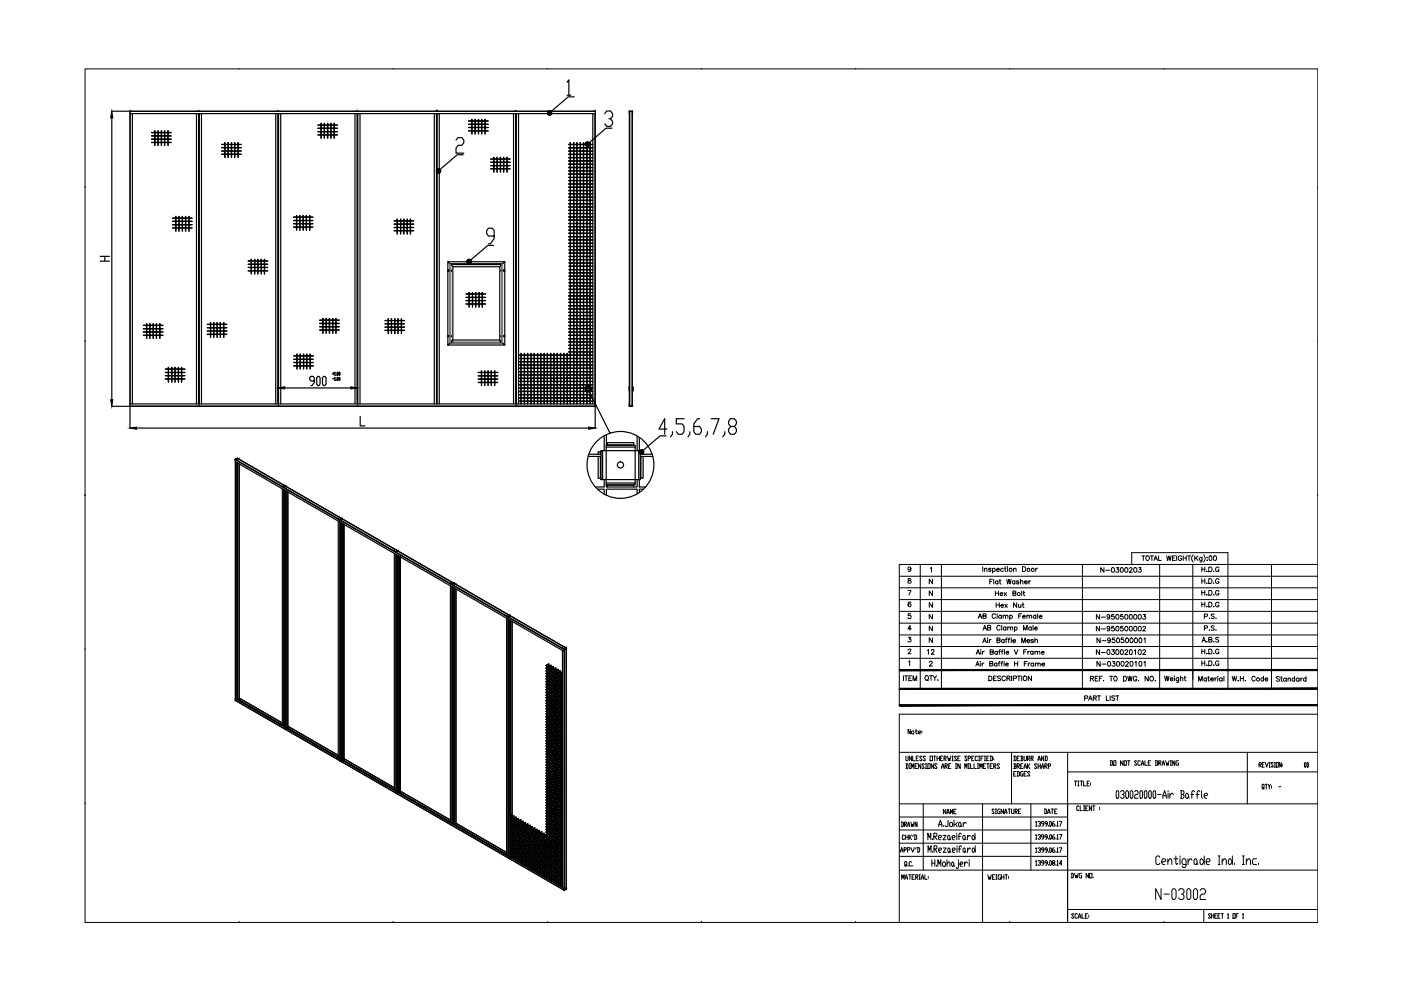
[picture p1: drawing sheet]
<svg xmlns="http://www.w3.org/2000/svg" width="297mm" height="210mm" viewBox="0 0 297 210" stroke-linecap="round" stroke-linejoin="round" font-family="sans-serif">
<!-- layer: 0 -->
<g fill="none" stroke="#000" stroke-width=".21">
<path d="M18 14.6h261.4v181h-261.4zM50.7 14.6h.1M83.4 14.6h.1M116 14.6h.1M148.7 14.6h.1M181.4 14.6h.1M214.1 14.6h.1M246.8 14.6h.1M18 39.8h.1M279.4 39.8h.1M18 72.4h.1M279.4 72.4h.1"/>
<path d="M18 105.1h.1M239.9 117.2h20.5M279.4 105.1h.1M18 137.8h.1M279.4 137.8h.1M190.7 159.5h88.7M193 154.6v1l-.5-1v1M193.4 155l.4 .2-.2 .4-.3-.2zM194 155h.5M194.2 154.6v.8l.2 .2 .1-.2M194.7 155.3h.4v-.3l-.4 .2 .2 .4h.2M195.5 155v.2"/>
<path d="M195.5 155.3v.1M214.5 159.5v10.9M226.4 159.5v36.1M264.5 159.5v10.9M279.4 151.4h-88.7v44.1M18 170.4h.1M190.7 170.4h88.7M190.7 178.8h35.7M190.7 176h35.7M190.7 173.2h35.7M191.1 174.3h.3l.2 .2v.6l-.2 .2h-.3M191.2 174.3v1"/>
<path d="M191.8 174.8h.3l.1-.2-.1-.3h-.3v1M191.8 177.2l-.2-.2h-.2l-.1 .2 .1 .8 .4-.2M191.9 174.8l.3 .5M192 177v1M192 177.5h.5M192.1 160.3l.1 1 .3-.2v-.8M192.1 161.9h.3l.1 .2v.7l-.1 .1h-.3M192.2 161.9v1M192.4 175.3l.3-1 .2 1M192.4 174.9h.5M192.5 177v1M192.7 177v1"/>
<path d="M192.8 161.9h.2M192.8 162.9h.2M192.9 177.5l.4 .5M192.9 161.9v1M193.1 174.3l.2 1 .2-.5v.5l.3-1M193.1 179.7l.4 1 .4-1M193.3 177l-.6 .5M193.3 160.3v1l-.5-1v1M193.3 162.9v-1l.2 .7 .3-.7v1M193.5 160.3v1h.5M193.6 177l-.1 .4M193.8 177h.4l.2 .2v.6l-.2 .2h-.4"/>
<path d="M194 177v1M194 162.4h.3M194.2 179.7l-.1 .3M194.3 160.8h.2M194.4 174.3v1l-.4-1v1M194.5 179.7h.4l.1 .2v.6l-.1 .2h-.4M194.5 161.9h-.5v1h.5M194.6 179.7v1M194.7 160.3h-.4v1h.4M195.2 161.9v1l-.5-1v1M195.5 160.5l-.1-.2-.4 .2 .5 .6-.1 .2-.4-.2M195.7 170.4v14.1"/>
<path d="M196 162.1l-.2-.2-.3 .2 .5 .7-.2 .1-.3-.1M196.2 160.5l-.1-.2-.4 .2 .5 .6-.1 .2-.4-.2M196.2 161.9h.3M196.2 162.9h.3M196.3 161.9v1M196.7 161.9h.5v1h-.5zM196.7 178.1v-1.4l.4 .9 .3-.9v1.4M197.2 160.3h.5v1h-.5zM197.7 177.8v.3M198 161.9v1l-.6-1v1M198 160.3h.4M198 177.3h.5l.2-.2-.2-.4h-.5v1.4"/>
<path d="M198.2 160.3v1M198.2 177.3l.5 .8M198.7 162.1l-.2-.2-.3 .2 .5 .7-.2 .1-.3-.1M198.7 160.8h.5M198.7 160.3v1M199 177.6h.5l.1-.3-.1-.2h-.4l-.1 .2v.5l.1 .3h.4M199.1 175.3v-.5l.3-.9 .3 1.4M199.1 174.8h.6M199.2 160.3v1M199.4 160.8h.2M199.6 162.9l.3-1 .3 1M199.6 162.6h.6"/>
<path d="M199.9 160.3h-.5v1h.5M199.9 177.1h.7l-.7 1h.7M200 179.8h.6l-.6 .9h.6M200 175v.3M200.2 160.8l.4-.1-.1-.4h-.3v1M200.3 160.8l.3 .5M200.4 162.4h.3l.2-.1-.2-.4h-.3v1M200.5 162.4l.4 .5M200.5 171.6v1l-.5-1v1M200.8 172.6l.2-1 .3 1M200.8 172.3h.5M200.9 160.3l.2 1 .2-.5 .1 .5 .2-1"/>
<path d="M201 173.9v1.1l-.2 .3h-.3l-.1-.3M201.1 177.1l.3 .2v.5l-.1 .3-.4-.3v-.5zM201.1 179.8l.3 .2v.5l-.1 .2-.3-.2v-.5zM201.1 162.4h.3M201.4 177.8l.1 .3M201.5 174.4h.3l.2 .2v.4l-.2 .3h-.3l-.2-.3zM201.5 172.6v-1l.3 .7 .2-.7v1M201.6 161.9h-.5v1h.5M201.8 161.3h.3M201.8 160.3h.3M201.9 177.6h.5l.1-.3-.1-.2h-.3l-.2 .2v.5l.2 .3h.3M202 160.3v1"/>
<path d="M202.2 172.1h.3M202.3 173.9v1.4M202.6 161.9h.2M202.6 162.9h.2M202.6 174.8l.3 .5M202.7 161.9v1M202.7 171.6h-.5v1h.5M202.8 160.5l-.1-.2-.3 .2 .4 .6-.1 .2-.3-.2M202.9 176.7v.2M202.9 177.1v1M202.9 179.3v.3M202.9 179.8v.9"/>
<path d="M202.9 174.4l-.3 .4h-.3M203.1 160.8h.2M203.2 177.3h.5M203.4 174.4l.4 .2v.4l-.2 .3-.4-.3v-.4zM203.6 160.3h-.5v1h.5M203.6 161.9v1l-.5-1v1M203.8 175l.1 .3M203.8 176.9l-.1-.2-.4 .2v1.2M203.8 179.6l-.1-.3-.3 .3v1.1M204.2 174.4v.9M204.3 177.1l.3 .2v.5l-.1 .3-.4-.3v-.5zM204.3 179.8l.3 .2-.1 .7-.3-.2v-.5z"/>
<path d="M204.6 162.9v-1l.2 .7 .2-.7v1M204.6 177.8l.2 .3M204.9 174.6l-.3-.2-.4 .4M205 160.5l-.1-.2-.3 .2 .4 .6-.1 .2-.3-.2M205.1 177.1v1M205.1 179.8v.9M205.3 160.8l.5-.1-.1-.4h-.4v1M205.3 161.9h.2M205.3 162.9h.2M205.4 161.9v1M205.7 177.3l-.3-.2-.3 .5M205.8 161.9v1h.4"/>
<path d="M206 160.8h.2M206.2 177.1h.2l.3 .5-.3 .5-.3-.3v-.5zM206.3 179.8l.5 .5-.4 .4-.3-.2v-.5zM206.5 160.3h-.5v1h.5M206.5 161.9v1h.5M206.7 176.7v1.4M206.8 179.3v1.4M207.3 160.5l-.2-.2-.3 .2 .1 .8 .4-.2M207.3 161.9h.2M207.3 162.9h.2M207.3 161.9v1M207.5 161.3h.2"/>
<path d="M207.5 160.3h.2M207.6 160.3v1M207.7 162.9v-1l.3 .7 .2-.7v1M208 160.8h.2M208.3 170.4v25.1M208.5 160.3h-.5v1M208.5 162.4h.2M208.7 161.3h.3M208.7 160.3h.3M208.8 160.3v1M209 161.9h-.5v1h.5M209.2 160.8h.3"/>
<path d="M209.2 161.9h.5M209.5 161.9v1M209.7 160.3h-.5v1h.5M209.9 160.3h.4l.1 .2v.6l-.1 .2h-.4M209.9 162.4h.3M210.1 160.3v1M210.4 161.9h-.5v1h.5M210.7 162.4h.3l.2-.1-.2-.4h-.3v1M210.7 160.7v.1M210.7 161v.1M210.8 171.7l-.1-.2-.4 .2 .5 .7-.1 .1-.4-.1M210.8 162.4l.4 .5"/>
<path d="M211 172.5h.3M211 171.5h.3M211.2 171.5v1M211.9 162.1l-.1-.2-.4 .2 .5 .7-.1 .1-.4-.1M212 171.5h-.3l-.2 .2 .2 .8h.3v-.5h-.1M212.8 171.5v1l-.5-1v1M213 172.5l.2-1 .3 1M213 172.2h.5M213.7 171.5h.5M214 171.5v1M214.5 171.5v.9l.1 .1 .4-.1v-.9M214.9 160.3h.4l.1 .2v.6l-.1 .2h-.4"/>
<path d="M214.9 161.9h.4l.1 .2-.1 .3M214.9 164.1h.3M215.1 162.4h.2l.1 .4-.1 .1h-.4M215.1 160.3v1M215.1 161.9v1M215.2 172h.4l.1-.1-.1-.4h-.4v1M215.3 172l.4 .5M215.4 163.6h-.5v.9h.5M215.6 162.4h.4l.2-.1-.2-.4h-.4v1M215.6 163.6h.4l.2 .1v.7l-.2 .1h-.4M215.6 160.8h.3M215.8 162.4l.4 .5"/>
<path d="M215.8 163.6v.9M215.9 172h.3M216.2 160.3h-.6v1h.6M216.4 160.3h.3l.2 .2-.2 .3M216.4 171.5h-.5v1h.5M216.4 162.4h.2M216.5 160.8h.2l.2 .3-.2 .2h-.3M216.5 160.3v1M216.9 161.9h-.5v1h.5M216.9 163.6h-.4l-.1 .1 .1 .8h.4v-.4h-.2M217.1 160.3l.2 1 .3-.2v-.8M217.1 162.9l.3-1 .2 1"/>
<path d="M217.1 162.6h.5M217.1 164.1h.3M217.6 163.6h-.5v.9h.5M217.8 160.8l.6-.1-.2-.4h-.4v1M217.8 161.9v1M218 160.8l.4 .5M218 162.4l.4 .5M218.4 161.9l-.6 .5M218.4 163.7l-.4-.1-.2 .1 .6 .7-.2 .1-.4-.1M218.6 170.4v14.1M218.6 160.8l.5-.1-.2-.4h-.3v1M218.7 160.8l.4 .5"/>
<path d="M219.6 174.3l.1-.1v1M219.6 177.1l.1-.1v.9M219.6 179.9l.1-.2v1M219.6 175.2h.2M219.6 177.9h.2M219.8 162.1l-.1-.2-.4 .2 .5 .7-.1 .1-.4-.1M220.1 161.3l.2-1 .3 1M220.1 174.3l.4-.1 .1 .3-.3 .2M220.1 177.1l.4-.1 .1 .3-.3 .2M220.1 179.9l.4-.2 .1 .3-.3 .2M220.1 162.4h.5M220.1 161h.5"/>
<path d="M220.1 161.9v1M220.5 174.7l.1 .1-.1 .4-.4-.2M220.5 177.5l.1 .1-.1 .3-.4-.1M220.6 161.9v1M220.8 162.9l.3-1 .2 1M220.8 162.6h.5M221.3 160.3v1l-.5-1v1M221.3 174.7h-.4l-.1-.2 .1-.3 .4 .1v.5l-.4 .4M221.3 177.5h-.4l-.1-.2 .1-.3 .4 .1v.5l-.4 .3M221.4 171.5h.4l.1 .2v.7l-.5 .1M221.5 160.3h.4l.1 .2v.6l-.1 .2h-.4M221.5 162.4h.4l.1-.1-.1-.4h-.4v1"/>
<path d="M221.5 171.5v1M221.7 160.3v1M221.7 162.4l.3 .5M222 174.7h-.3l-.1-.2 .1-.3 .3 .1v.5l-.3 .4M222 177.5h-.3l-.1-.2 .1-.3 .3 .1v.5l-.3 .3M222.1 172.5l.3-1 .2 1M222.1 172.2h.5M222.3 162.4h.3l.2-.1-.2-.4h-.3v1M222.3 175v.2M222.3 177.8v.1M222.7 174.2l.2 .1-.1 .9-.3-.2zM222.7 177l.2 .1-.1 .8-.3-.1z"/>
<path d="M222.7 179.7l.2 .2-.1 .8-.3-.1zM222.9 171.5h.5M223.1 171.5v1M223.5 174.2l-.4 .3v.5l.4 .2 .1-.4-.1-.1h-.4M223.5 177l-.4 .3v.5l.4 .1 .1-.1-.1-.3h-.4M223.5 179.7l-.4 .3v.6l.4 .1 .1-.3-.1-.2h-.4M223.6 172h.3M223.9 175v.2M223.9 177.8v.1M224.1 171.5h-.5v1h.5M224.2 174.3v-.1v1M224.2 177.1v-.1v.9"/>
<path d="M224.2 179.9v-.2v1M224.2 175.2h.2M224.2 177.9h.2M224.6 174.2h.5l-.4 1M224.6 177h.5l-.4 .9M224.6 179.7h.5l-.4 1M226.4 163.7h53M227.8 165.6h.5M228 165.6v1M228.5 165.6h.3M228.5 166.6h.3M228.6 165.6v1"/>
<path d="M228.8 171l-.2-.1-.3 .1v.7l.1 .2 .4-.2M229 170.9v1h.5M229 165.6h.5M229.3 165.6v1M229.7 165.6v1h.6M229.7 170.9h.3M229.7 171.9h.3M229.9 170.9v1M230.2 171.4h.3M230.5 166.1h.3M230.7 170.9h-.5v1h.5M231 165.6h-.5v1h.5"/>
<path d="M231.2 165.9v.2M231.2 166.3v.2M231.4 170.9v1l-.4-1v1M231.7 170.9h.5M231.9 170.9v1M233.1 171.2v.2M233.1 171.5v.2M235.4 161.3l.5 .1v.7l-.1 .2h-.4M235.5 161.3v1M236.1 161.3h.5v1h-.5zM236.8 167.6h.2l.2 .3v1.1l-.2 .2h-.2l-.2-.2v-1.1zM237.6 167.9l.1-.3h.4l.2 .3v.3l-.3 .2"/>
<path d="M238.1 161.3v1l-.5-1v1M238.1 168.4l.2 .3v.3l-.2 .2h-.4l-.1-.2M238.3 161.3h.5v1h-.5zM238.9 167.6l.4 .3v1.1l-.2 .2-.4-.2v-1.1zM239.1 161.3h.5M239.3 161.3v1M239.8 167.6l.4 .3v1.1l-.2 .2-.4-.2v-1.1zM240.6 167.9l.1-.3h.4l.2 .3-.2 .5h-.4l-.1 .3v.5h.7M241 161.4l-.1-.1-.4 .1 .5 .7-.1 .2-.4-.2M241.8 161.4l-.2-.1-.3 .1 .1 .9 .4-.2M241.9 167.6h.2l.1 .3v1.1l-.1 .2h-.2l-.2-.2v-1.1zM242 162.3l.2-1 .3 1"/>
<path d="M242 161.9h.5M242.7 161.3v1h.5M242.8 167.6h.2l.2 .3v1.1l-.2 .2h-.2l-.2-.2v-1.1zM243.5 161.8h.2M243.8 167.6l.3 .3v1.1l-.2 .2-.4-.2v-1.1zM244 161.3h-.5v1h.5M244.7 167.6l.3 .3v1.1l-.1 .2-.4-.2v-1.1zM244.9 161.3l.5 .1v.7l-.1 .2h-.4M245.1 161.3v1M245.4 168.4h.8M245.7 161.8h.3l.2-.4-.5-.1v1M245.8 161.8l.4 .5"/>
<path d="M246.4 162.3l.3-1 .2 1M246.4 161.9h.5M246.5 169.2v-.5l.4-1.1 .4 1.1v.5M246.5 168.7h.8M247.1 161.3l.3 1 .1-.5 .2 .5 .2-1M247.7 167.6v.3M247.7 168.2v1M248 168.2v1M248.1 161.3h.3M248.1 162.3h.3M248.2 161.3v1M248.8 168.4l-.4-.2-.4 .5"/>
<path d="M249.1 161.3v1l-.5-1v1M249.9 161.3l-.6 .1 .2 .9h.4v-.5h-.2M250.3 167.6h.5l.2 .3v.3l-.2 .2M250.4 168.4h.4l.2 .3v.3l-.2 .2h-.5M250.4 167.6v1.6M251.6 168.2l.4 .2v.6l-.2 .2-.4-.2v-.6zM252 169l.1 .2M252.5 168.4h.6M253.3 167.9l-.2-.3-.4 .3v1.3M253.6 168.4h.6M254.4 167.9l-.2-.3h-.2l-.2 .3v1.3M254.8 167.6v1.4l.1 .2"/>
<path d="M255.3 168.7h.6l.2-.3-.2-.2h-.4l-.2 .2v.6l.2 .2h.4M267 162.1l.4-.1-.1-.3h-.3v.9M267.1 162.1l.3 .5M267.6 162.1h.2M267.8 167l.1 .1-.2 .2-.1-.8 .1-.2h.2l.1 1M268.1 161.7h-.5v.9h.5M268.2 166.3h.5M268.3 161.7l.3 .9 .3-.9M268.5 166.3v1M268.9 166.3l.2 1M269.1 162.6h.2M269.1 161.7h.2"/>
<path d="M269.2 161.7v.9M269.4 166.3l-.3 .5M269.6 166.6v.2M269.6 167v.1M270 161.8l-.1-.1h-.3l-.1 .1 .5 .7-.1 .1h-.3l-.1-.1M270.2 162.6h.2M270.2 161.7h.2M270.3 161.7v.9M270.6 161.7h.4v.9h-.4zM271.1 166.8h.5M271.7 161.7v.9l-.5-.9v.9M271.9 162v.1"/>
<path d="M271.9 162.3v.2M276.7 161.7l.2 .1-.1 .8-.2-.1zM277.2 161.7l.2 .1-.1 .8-.2-.1zM279.4 170.4h.1M50.7 195.6h.1M83.4 195.6h.1M116 195.6h.1M148.7 195.6h.1M181.4 195.6h.1M190.7 184.5h88.7M190.7 181.6h35.7M190.9 180.7l.3-1 .2 1"/>
<path d="M190.9 180.4h.5M191.2 186.4v-.9l.2 .6 .3-.6v.9M191.7 180.2h.3l.2-.2-.2-.3h-.3v1M191.9 186.4l.3-.9 .2 .9M191.9 186.1h.5M192 183.3l.2 .2-.3 .1v-.9l.4 .1-.1 .7 .1 .1M192.4 180.2h.4l.1-.2-.1-.3h-.4v1M192.5 183.5v.1M192.7 185.5h.4M192.9 185.5v.9M193.3 182.8l-.2-.1-.3 .1v.7l.1 .1 .4-.1M193.4 186h.2"/>
<path d="M193.5 183.5v.1M193.9 185.5h-.5v.9h.5M194.1 186h.4l.1-.2-.1-.3h-.4v.9M194.2 186l.4 .4M194.9 185.5h.2M194.9 186.4h.2M195 185.5v.9M195.3 186.4l.3-.9 .2 .9M195.3 186.1h.5M196.1 185.5v.9h.5M196.8 180.7v-1.4l.3 1 .3-1v1.4M196.8 185.8v.2"/>
<path d="M196.8 186.1v.2M197.6 182.3v1.4M197.6 183h.6M197.7 180.5v.2M198 180h.5l.2-.2-.2-.5h-.5v1.4M198.2 182.3v1.4M198.2 180l.5 .7M198.5 183.4v.3M198.8 183.7v-1.4l.4 .9 .3-.9v1.4M199 180.3h.5l.1-.3-.1-.2h-.3l-.2 .2v.5l.2 .2h.3M200 182.8h.3l.1 .2-.1 .7h-.3l-.2-.3zM200.8 183.2l.5-.4 .1 .2v.7"/>
<path d="M200.8 182.3v1.4M201.4 180.5l.2 .2M201.9 180.3h.5l.2-.3-.2-.2h-.3l-.2 .2 .2 .7h.3M201.9 182.8l.3 .2-.1 .7-.3-.3zM202.2 183.4l.2 .3M203.2 182.8v1.1l-.2 .3-.3-.3M203.2 180h.5M203.2 182.3v.2M203.5 183.2h.5l.2-.2-.2-.2h-.3l-.2 .2 .2 .7h.3M204.5 182.8v.9M204.6 180.5l.2 .2M205.1 183l-.3-.2-.3 .4"/>
<path d="M205.5 182.3v.2M205.5 182.8v.9M205.8 180l-.3-.2-.4 .5M209.4 185.5l.3 .9 .1-.4 .1 .4 .2-.9M210.4 186h.3M210.9 185.5h-.5v.9h.5M211.2 185.5h.2M211.2 186.4h.2M211.2 185.5v.9M212.1 185.5h-.3l-.2 .1 .2 .8h.3v-.4h-.1M212.3 186h.6M212.3 185.5v.9"/>
<path d="M212.9 185.5v.9M213.1 185.5h.5M213.4 185.5v.9M213.8 185.8v.2M213.8 186.1v.2M214.1 195.6h.1M219.6 182.6l.1-.1v1M219.6 180.7h.2M219.6 183.5h.2M220.1 182.6l.4-.1 .1 .3-.3 .2M220.5 180.2l.1 .2-.1 .3-.4-.1M220.5 183l.1 .1-.1 .4-.4-.2"/>
<path d="M221.3 180.2h-.4l-.1-.2 .1-.3 .4 .2v.5l-.4 .3M221.3 183h-.4l-.1-.2 .1-.3 .4 .1v.5l-.4 .4M222 180.2h-.3l-.1-.2 .1-.3 .3 .2v.5l-.3 .3M222 183h-.3l-.1-.2 .1-.3 .3 .1v.5l-.3 .4M222.3 180.6v.1M222.3 183.3v.2M222.7 182.5l.2 .1-.1 .9-.3-.2zM223.3 183l-.2-.2 .2-.3 .3 .1-.1 .4-.4 .1 .2 .4 .3-.2-.1-.3M223.9 180.6v.1M223.9 183.3v.2M224.2 182.6v-.1v1M224.2 180.7h.2"/>
<path d="M224.2 183.5h.2M225.1 183.1h-.5l.4-.6v1M226.4 192.8h53M227.1 185.2h.4l.1 .1v.7l-.1 .1h-.4M227.2 185.2v.9M227.7 193.9l-.2-.2-.3 .2 .5 .6-.2 .2-.3-.2M227.8 185.2l.3 .9 .1-.5 .1 .5 .3-.9M228.4 193.9l-.1-.2-.4 .2 .1 .8 .4-.2M228.6 194.7l.3-1 .3 1M228.6 194.4h.6M229.3 185.2h-.4l-.1 .1 .1 .8h.4v-.5h-.1M229.4 193.7v1h.5"/>
<path d="M230.1 194.2h.3M230.6 193.7h-.5v1h.5M230.8 185.2v.9l-.5-.9v.9M230.8 194v.2M230.8 194.4v.1M231 185.2h.5v.9h-.5zM231.8 186v.1M245.9 181.8l-.2-.3h-.4l-.2 .3v1.2l.2 .3h.4l.2-.3M246.2 188.4v2.3l-1.2-2.3v2.3M246.3 182.7h.7l.2-.3-.2-.3h-.5l-.2 .3v.6l.2 .3h.5M246.8 195.6h.1M246.8 189.6h1.1"/>
<path d="M247.6 182.7l.4-.6h.2l.3 .3v.9M247.6 182.1v1.2M248.8 188.4h.2l.3 .4v1.5l-.3 .4h-.2l-.3-.4v-1.5zM248.9 182.1h.8M249.3 181.5v1.5l.2 .3 .2-.3M249.9 188.8l.3-.4h.5l.3 .4v.4l-.3 .4h-.2M250.2 181.5v.3M250.2 182.1v1.2M250.7 189.6l.3 .3v.4l-.3 .4h-.5l-.3-.4M251.5 183.3h-.7l-.2-.3v-.6l.2-.3h.4l.3 .3v1.2l-.3 .3h-.4l-.2-.3M251.9 188.4h.3l.3 .4v1.5l-.3 .4h-.3l-.3-.4v-1.5zM251.9 182.1v1.2"/>
<path d="M252.7 182.4l-.2-.3h-.2l-.4 .6M253.3 188.4h.3l.3 .4v1.5l-.3 .4h-.3l-.3-.4v-1.5zM253.4 182.1h.2l.2 .3v.6l-.2 .3h-.2l-.2-.3v-.6zM253.8 183l.2 .3M254.5 188.8l.3-.4h.5l.3 .4v.4l-.3 .4h-.5l-.3 .3v.8h1.1M254.6 182.1h.2l.5 .6-.5 .6h-.2l-.2-.3v-.6zM255.2 192.8v2.8M255.3 181.5v1.8M255.7 182.7h.7l.2-.3-.2-.3h-.5l-.2 .3v.6l.2 .3h.5M256.7 193.9l-.2-.2-.3 .2 .5 .6-.2 .2-.3-.2M256.9 194.2h.4M256.9 193.7v1"/>
<path d="M257.3 193.7v1M257.6 194.2h.2M258 193.7h-.4v1h.4M258.2 194.2h.3M258.3 181.5h.4M258.3 183.3h.4M258.5 181.5v1.8M258.7 193.7h-.5v1h.5M258.9 193.7h.5M259.1 182.7l.4-.6h.3l.2 .3v.9M259.1 182.1v1.2M259.2 193.7v1"/>
<path d="M260.3 193.9l.1-.2v1M260.3 194.7h.2M260.6 182.1h.3l.4 .6-.4 .6h-.3l-.2-.3v-.6zM261.3 181.5v1.8M261.4 193.7h.5v1h-.5zM261.7 183v.3M262.1 194.2h.2M262.6 193.7h-.5v1M263.4 181.5h.4M263.4 183.3h.4M263.4 193.9l.2-.2v1M263.4 194.7h.3"/>
<path d="M263.6 181.5v1.8M264.2 182.7l.5-.6h.2l.2 .3v.9M264.2 182.1v1.2M266.4 182.1h-.6l-.2 .3v.6l.2 .3h.6M266.8 183v.3"/>
</g>
<!-- layer: title -->
<g fill="none" stroke="#000" stroke-width=".21">
<path d="M195.1 119.7v26.4M199.6 119.7v26.4M229.5 119.7v26.4M239.9 117.2v2.5M242.1 117.9h.6M242.4 117.9v.9M243 118l.1-.1a.45 .45 0 0 1 .6 .5 .45 .45 0 0 1-.7 .3zM243.9 117.9h.7M244.2 117.9v.9M244.6 118.8l.4-.9 .4 .9M244.8 118.5h.5M245.7 117.9v.9h.5"/>
<path d="M245.9 119.7v26.4M247.4 117.9l.2 .9 .2-.9 .3 .9 .2-.9M248.6 118.3h.4M249.2 117.9h-.6v.9h.6M249.5 117.9v.9M250.5 118.1a.38 .38 0 0 0-.4-.2 .38 .38 0 0 0-.3 .3v.2a.36 .36 0 0 0 .4 .4 .36 .36 0 0 0 .3-.4h-.2M250.9 118.3h.6M250.9 117.9v.9M251.5 117.9v.9M251.8 117.9h.6M252.1 117.9v.9M252.9 119.7v26.4"/>
<path d="M253 117.6a1.02 1.02 0 0 0 0 1.6M253.3 117.9v.9M253.6 118.3l.4 .5M254 117.9l-.7 .6M254.8 118.2v.9h-.4M254.8 118.3v-.1a.34 .34 0 0 0-.5 .1 .34 .34 0 0 0 .1 .5 .34 .34 0 0 0 .4-.1M255.2 117.6a1.02 1.02 0 0 1 0 1.6M255.9 118.2h.1zM255.9 118.8h.1zM256.5 117.9h.1a.47 .47 0 0 1 .4 .5 .47 .47 0 0 1-.5 .4l-.2-.4zM257.4 117.9a.46 .46 0 0 1 .5 .4 .46 .46 0 0 1-.5 .5l-.1-.4zM260.4 117.2v28.9"/>
<path d="M269.6 119.7v26.4M279.4 119.7h-88.7v29.8M190.7 139.6h88.7M190.7 137.1h88.7M190.7 134.6h88.7M190.7 132.1h88.7M190.7 129.6h88.7M190.7 127.1h88.7M190.7 124.6h88.7M190.7 122.2h88.7M192.5 125.2h.7l-.5 1M192.5 137.8a.3 .3 0 0 1 .3-.2 .3 .3 0 0 1 .3 .3l-.6 .7h.7"/>
<path d="M192.6 135.1h.5l-.3 .4a.3 .3 0 0 1 .4 .3 .3 .3 0 0 1-.3 .3l-.4-.2M192.6 122.7v.3a.4 .4 0 0 1 .5 .1 .4 .4 0 0 1 0 .5l-.4 .1a.32 .32 0 0 1-.2-.5 .32 .32 0 0 1 .5-.1l.1-.4zM193.1 130.1h-.5l-.1 .5a.36 .36 0 0 1 .6-.1 .36 .36 0 0 1-.1 .6 .36 .36 0 0 1-.5-.2M193.1 127.8v-.1a.47 .47 0 0 0-.6 .4 .47 .47 0 0 0 .5 .5 .33 .33 0 0 0 0-.6 .33 .33 0 0 0-.5 .3M193.1 120.5a.32 .32 0 0 1-.4 .3 .32 .32 0 0 1-.1-.5 .32 .32 0 0 1 .5 0v.7l-.3 .2-.3-.2M193.2 133.3h-.7l.5-.7v1M196.6 137.9l.3-.2v1M197.2 120.5l.3-.2v1M197.5 138l.2-.3 .3 .1v.1l-.6 .8h.7M197.7 135.2v1l-.7-1v1M197.7 132.8v.9l-.7-.9v.9M197.7 130.3v.9l-.7-.9v.9"/>
<path d="M197.7 127.8v1l-.7-1v1M197.7 125.3v1l-.7-1v1M197.7 122.8v1l-.7-1v1M207 138.7l.3-.9 .4 .9M207.1 138.4h.5M207.4 131.1l.4-1 .4 1M207.6 130.8h.4M207.9 137.8h.1M207.9 138.1v.6M208.3 138.1v.6M208.4 136.3l.3-1 .4 1M208.4 120.1v1.1"/>
<path d="M208.4 133.6l.4-1 .4 1M208.4 130.6l.6-.1v-.3l-.6-.1v1l.6-.1v-.3l-.2-.1M208.5 135.9h.5M208.5 133.3h.5M208.7 138.1l-.4 .2M208.7 120.7l.3-.2h.2l.1 .7M208.7 120.5v.7M209.3 135.3h.1M209.4 133.1l.6-.1 .1-.2-.3-.2h-.4v1l.6-.1 .1-.2-.3-.2M209.4 135.6v.7M209.8 135.6v.7M209.8 123.3h.4"/>
<path d="M209.9 138.2h.6l.1-.4h-.7v.9l.7-.1v-.3l-.2-.1M210.1 120.7l-.2-.2h-.3v.2l.5 .2v.1l-.2 .2-.3-.2M210.1 135.6h-.2l-.1 .3M210.4 122.8h-.6v1M210.4 120.7l.1-.2a.34 .34 0 0 1 .5 .1 .34 .34 0 0 1-.1 .5 .34 .34 0 0 1-.5-.1M210.4 120.5v1M210.7 122.8v1M211 125.3v1M211 125.8h.7M211.1 130.3a.43 .43 0 0 0-.6 0 .43 .43 0 0 0-.1 .6 .43 .43 0 0 0 .6 .1l.1-.1M211.2 127.8v1M211.2 128.3h.7"/>
<path d="M211.3 120.8h.6l-.1-.2a.34 .34 0 0 0-.4 0 .34 .34 0 0 0 0 .5 .34 .34 0 0 0 .5-.1M211.4 135.7l.6-.1v-.3h-.6v1l.6-.2v-.3l-.2-.1M211.4 130.1v1M211.5 138.2a.31 .31 0 0 0-.5 0 .31 .31 0 0 0 0 .4 .31 .31 0 0 0 .5 0M211.5 138.1v.6M211.6 123.3a.31 .31 0 0 0-.5-.1 .31 .31 0 0 0 0 .5 .31 .31 0 0 0 .5 0M211.6 123.1v.7M211.7 125.3v1M211.8 138.1h.3M211.9 127.8v1M211.9 123.1h.3M212 122.8v.8l.3 .2"/>
<path d="M212 132.8a.37 .37 0 0 0-.4-.2 .37 .37 0 0 0-.3 .4v.2a.37 .37 0 0 0 .3 .4 .37 .37 0 0 0 .4-.2M212 125.9l.6-.1a.31 .31 0 0 0-.5 0 .31 .31 0 0 0 0 .4 .31 .31 0 0 0 .5 0M212.1 137.8l-.2 .1v.8M212.2 128.4l.6-.1a.31 .31 0 0 0-.5-.1 .31 .31 0 0 0 0 .5l.1 .1 .4-.1M212.3 130.6a.32 .32 0 0 0-.5 .1 .32 .32 0 0 0 .3 .4l.2-.1M212.3 138.1h.3M212.3 130.4v.7M212.4 132.6v1M212.7 130.6l.4-.2 .1 .7M212.7 137.8l-.2 .1v.8M212.7 130.4v.7M212.7 120.7l-.1-.2a.34 .34 0 0 0-.4 .1 .34 .34 0 0 0 .1 .5 .34 .34 0 0 0 .4-.1"/>
<path d="M212.9 135.7a.33 .33 0 0 0-.6 .1 .33 .33 0 0 0 .4 .5l.2-.2M212.9 135.6v.7M212.9 125.6l.5 .7M213 137.8v.9M213 120.5h.3M213.1 128.1l.5 .7M213.1 120.1v.8l.2 .3M213.2 130.6l.4-.2 .1 .7M213.2 135.6h.3M213.3 133.1a.31 .31 0 0 0-.5 0 .31 .31 0 0 0 0 .4 .31 .31 0 0 0 .5 0M213.3 132.9v.7M213.3 138.3h.6a.33 .33 0 0 0-.5-.1 .33 .33 0 0 0 0 .5 .33 .33 0 0 0 .5-.1"/>
<path d="M213.4 125.6l-.5 .7M213.4 122.8l.3 1 .2-1 .3 1 .2-1M213.6 135.3h-.2l-.1 1M213.6 128.1l-.5 .7M213.6 120.1v.2zM213.6 120.5v.7M213.7 133.1l.2-.2 .3 .1v.6M213.7 132.9v.7M213.7 135.6h.4M214.1 130.6a.33 .33 0 0 1 .5-.1 .33 .33 0 0 1 0 .5 .33 .33 0 0 1-.5 0M214.1 130.4v1M214.1 135.3h-.2v1"/>
<path d="M214.2 133.1l.2-.2 .3 .1v.6M214.4 135.3v1M214.8 135.9h.5v-.2a.31 .31 0 0 0-.5 0 .31 .31 0 0 0 .1 .5 .31 .31 0 0 0 .4-.1M214.8 125.8l.5-.1v-.3l-.5-.1v1l.5-.1v-.3l-.1-.1M214.9 120.7l.2-.2h.3v.7M214.9 120.5v.7M215.1 137.8l.3 .9 .4-.9M215.1 133.1a.31 .31 0 0 1 .5 0 .31 .31 0 0 1 0 .4 .31 .31 0 0 1-.5 0M215.1 132.9v1M215.2 123.3a.31 .31 0 0 0-.5-.1 .31 .31 0 0 0 0 .5 .31 .31 0 0 0 .5 0M215.2 123.1v.7M215.6 127.8v1l-.7-1v1"/>
<path d="M215.9 128.1l.1 .6 .2 .1 .3-.2M216 130.6h.4M216 123.3l-.4-.1v.2l.4 .3-.1 .1-.4-.1M216.4 123.3l.4-.1 .1 .6M216.4 122.8v1M216.5 128.1v.7M216.6 136.3v-1l.4 1 .4-1v1M216.6 130.1h-.6v1M216.6 125.3v1M216.7 128.1h.4M216.8 130.7h.6a.31 .31 0 0 0-.6-.1 .31 .31 0 0 0 .2 .5l.4-.1M216.8 120.1h.3a.54 .54 0 0 1 .4 .6 .54 .54 0 0 1-.4 .5h-.3z"/>
<path d="M216.9 127.8v.8l.2 .2M216.9 125.6h.4M217 133.6v-1l.4 1 .4-1v1M217 125.3v.8l.3 .2M217 138.2h.4M217.2 123.4h.6a.3 .3 0 0 0-.3-.3 .3 .3 0 0 0-.3 .3l.3 .4 .3-.1M217.7 137.8h-.7v.9M217.7 135.9h.6a.3 .3 0 0 0-.3-.3 .3 .3 0 0 0-.3 .3l.3 .4 .3-.2M217.7 130.6l.2-.2 .3 .1v.6M217.7 130.4v.7M217.9 138.1v.6M218.1 123.1v.7"/>
<path d="M218.2 130.6l.4-.2 .1 .7M218.3 138.1l-.4 .2M218.5 123.1l-.2 .1-.2 .2M218.7 133.1l-.1-.1a.34 .34 0 0 0-.5 .1 .34 .34 0 0 0 .1 .4 .34 .34 0 0 0 .5 0M218.7 132.9v.7M219 138.2a.31 .31 0 0 0-.4 0 .31 .31 0 0 0 0 .4 .31 .31 0 0 0 .4 0M219 132.6v1M219 138.1v.6M219.1 135.7l-.5-.1v.2l.5 .3-.2 .2-.3-.2M219.4 133.2l.5-.1a.32 .32 0 0 0-.5-.1 .32 .32 0 0 0 0 .5l.2 .1 .3-.1M219.4 135.8l.5-.2 .1 .7M219.4 138.3l.5-.2 .1 .6"/>
<path d="M219.4 135.3v1M219.4 138.1v.6M219.6 120.5v.7M219.6 130.6a.31 .31 0 0 0-.4 0 .31 .31 0 0 0 0 .4 .31 .31 0 0 0 .4 0M219.6 130.4v.7M220 138.3l.2-.2h.2l.1 .6M220 120.5l-.4 .3M220 130.1v1M220.3 130.7h.6a.31 .31 0 0 0-.5-.1 .31 .31 0 0 0 .2 .5l.3-.1M220.8 138.3h.6a.31 .31 0 0 0-.5-.1 .31 .31 0 0 0 0 .5 .31 .31 0 0 0 .5-.1M233.1 137.8v1l-.6-1v1M233.1 132.8v1l-.6-1v1"/>
<path d="M233.1 130.3v1l-.6-1v1M233.3 135.3v1l-.7-1v1M233.5 138.3h.9M233.5 133.4h.9M233.5 130.9h.9M233.6 135.8h.9M234.1 120.4v.9l-.7-.9v.9M234.4 120.9h.9M234.8 137.8a.51 .51 0 0 1 .6 .4 .51 .51 0 0 1-.3 .6l-.4-.2zM235.3 133.1a.3 .3 0 0 1-.4 .3 .3 .3 0 0 1-.2-.4 .3 .3 0 0 1 .5-.2l.1 .3a.45 .45 0 0 1-.4 .7l-.2-.2M235.3 130.6a.3 .3 0 0 1-.4 .3 .3 .3 0 0 1-.2-.4 .3 .3 0 0 1 .5-.2 .49 .49 0 0 1 .2 .7 .49 .49 0 0 1-.6 .2l-.1-.1M235.4 135.6a.3 .3 0 0 1-.4 .3 .3 .3 0 0 1 0-.6h.1a.55 .55 0 0 1 .3 .5 .55 .55 0 0 1-.3 .5l-.2-.2"/>
<path d="M235.7 137.8h.6l-.3 .3a.34 .34 0 0 1 .3 .3 .34 .34 0 0 1-.3 .4 .34 .34 0 0 1-.4-.2M235.8 120.4a.46 .46 0 0 1 .5 .4 .46 .46 0 0 1-.5 .5l-.2-.4zM236.2 132.8h-.5v.4a.36 .36 0 0 1 .5 0 .36 .36 0 0 1 0 .5 .36 .36 0 0 1-.6-.1M236.2 130.3h-.5v.4a.36 .36 0 0 1 .5 0 .36 .36 0 0 1 0 .5 .36 .36 0 0 1-.6-.1M236.3 135.3h-.4l-.1 .4a.36 .36 0 0 1 .5 0 .36 .36 0 0 1 0 .5 .36 .36 0 0 1-.5-.1M236.6 133l.3-.2a.47 .47 0 0 1 .3 .5 .47 .47 0 0 1-.5 .4zM236.7 120.4h.5l-.3 .3h.2a.35 .35 0 0 1 0 .6 .35 .35 0 0 1-.5-.1M236.7 137.8a.5 .5 0 0 1 .6 .4 .5 .5 0 0 1-.4 .6l-.3-.2zM236.7 130.3h.2a.47 .47 0 0 1 .3 .5 .47 .47 0 0 1-.5 .4l-.1-.3zM236.9 135.3a.48 .48 0 0 1 .5 .4 .48 .48 0 0 1-.3 .6l-.3-.2zM237.7 137.8a.51 .51 0 0 1 .5 .4 .51 .51 0 0 1-.3 .6l-.3-.2zM237.7 120.4h.1a.47 .47 0 0 1 .4 .5 .47 .47 0 0 1-.5 .4l-.2-.4z"/>
<path d="M238.1 132.8h-.5v.4a.34 .34 0 0 1 .5 0 .34 .34 0 0 1-.1 .5 .34 .34 0 0 1-.5-.1M238.1 130.3h-.5v.4a.34 .34 0 0 1 .5 0 .34 .34 0 0 1-.1 .5 .34 .34 0 0 1-.5-.1M238.3 135.3h-.6v.4a.36 .36 0 0 1 .5 0 .36 .36 0 0 1 0 .5 .36 .36 0 0 1-.5-.1M238.5 138a.3 .3 0 0 1 .3-.3 .3 .3 0 0 1 .3 .3l-.6 .8h.6M238.5 133l.3-.2a.47 .47 0 0 1 .3 .5 .47 .47 0 0 1-.5 .4zM238.5 120.5l.3-.1a.47 .47 0 0 1 .3 .5 .47 .47 0 0 1-.5 .4zM238.6 130.3h.2a.47 .47 0 0 1 .3 .5 .47 .47 0 0 1-.5 .4l-.1-.3zM238.8 135.3a.45 .45 0 0 1 .5 .5 .45 .45 0 0 1-.5 .4l-.2-.4zM239.5 120.6l.1-.2 .4 .1-.6 .8h.7M239.6 137.8a.51 .51 0 0 1 .5 .4 .51 .51 0 0 1-.3 .6l-.3-.2zM239.6 132.8h.1a.47 .47 0 0 1 .4 .5 .47 .47 0 0 1-.5 .4l-.2-.3zM239.6 130.3h.1a.47 .47 0 0 1 .4 .5 .47 .47 0 0 1-.5 .4l-.2-.3z"/>
<path d="M239.7 135.3a.46 .46 0 0 1 .6 .5 .46 .46 0 0 1-.6 .4l-.1-.4zM240.5 138l.2-.2v1M240.5 132.8a.46 .46 0 0 1 .6 .5 .46 .46 0 0 1-.6 .4l-.1-.3zM240.5 130.3a.46 .46 0 0 1 .6 .5 .46 .46 0 0 1-.6 .4l-.1-.3zM240.5 120.4a.46 .46 0 0 1 .6 .4 .46 .46 0 0 1-.6 .5l-.1-.4zM240.5 135.5l.2-.2a.45 .45 0 0 1 .5 .5 .45 .45 0 0 1-.5 .4zM241.3 133l.3-.2a.47 .47 0 0 1 .4 .5 .47 .47 0 0 1-.5 .4zM241.3 130.5l.3-.2a.47 .47 0 0 1 .4 .5 .47 .47 0 0 1-.5 .4zM241.4 120.4h.5l-.3 .3h.2a.35 .35 0 0 1 .1 .6 .35 .35 0 0 1-.6-.1M241.5 137.8a.5 .5 0 0 1 .5 .4 .5 .5 0 0 1-.3 .6l-.4-.2zM241.6 135.3a.48 .48 0 0 1 .6 .4 .48 .48 0 0 1-.3 .6l-.4-.2zM242.3 138l.2-.2h.3l-.1 .5-.4 .5h.6"/>
<path d="M242.3 133l.2-.2 .4 .2-.6 .8h.6M242.4 130.3h.5l-.3 .4a.31 .31 0 0 1 .3 .4 .31 .31 0 0 1-.4 .2l-.2-.2M242.5 135.5l.3-.2v1M254.8 120.2v1M254.8 122.7v1M254.8 125.2v1M254.8 127.7v1M254.8 137.6v1M254.8 128.1h.6M254.8 138.1h.6M254.8 125.6h.6M254.8 123.2h.6"/>
<path d="M254.8 120.7h.6M254.8 136.1l.4-1 .4 1M255 135.8h.4M255.4 133.2l.5-.1 .1-.3-.6-.1v.9M255.4 130.7l.5-.1 .1-.3-.6-.1v.9M255.4 120.2v1M255.4 122.7v1M255.4 125.2v1M255.4 127.7v1M255.4 137.6v1M255.8 123.7h.1zM255.8 121.2h.1z"/>
<path d="M255.8 128.6h.1zM255.9 138.5v.1zM255.9 136.1h.1M255.9 126.1v.1zM256.3 137.6h.3a.54 .54 0 0 1 .4 .5 .54 .54 0 0 1-.4 .5h-.3zM256.3 135.6l.6-.1 .1-.2-.2-.2h-.5v1h.6l.1-.3-.2-.2M256.3 125.2h.3a.54 .54 0 0 1 .4 .5 .54 .54 0 0 1-.4 .5h-.3zM256.3 122.7h.3a.54 .54 0 0 1 .4 .5 .54 .54 0 0 1-.4 .5h-.3zM256.3 120.2h.3a.51 .51 0 0 1 .4 .5 .51 .51 0 0 1-.4 .5h-.3zM256.3 127.7h.3a.54 .54 0 0 1 .4 .5 .54 .54 0 0 1-.4 .5h-.3zM256.4 133.6h.1M256.4 131.1h.1"/>
<path d="M257.3 136.1h.1M257.3 123.6h.1M257.3 121.1h.1M257.3 128.6h.1M257.3 138.5v.1zM257.3 126.1v.1zM257.4 132.8l-.2-.1-.4 .1 .1 .3 .5 .3-.2 .2-.4-.1M257.4 130.3l-.2-.1-.4 .1 .1 .3 .5 .3-.2 .2-.4-.1M257.8 133.6h.1M257.8 131.1h.1M258.4 135.3l-.3-.2-.4 .2 .1 .2 .6 .3-.1 .3-.6-.1M258.4 137.9a.37 .37 0 0 0-.4-.3 .37 .37 0 0 0-.3 .4v.3a.36 .36 0 0 0 .4 .3 .36 .36 0 0 0 .3-.3h-.2"/>
<path d="M258.4 125.4a.37 .37 0 0 0-.4-.2 .37 .37 0 0 0-.3 .4v.2a.36 .36 0 0 0 .4 .4 .36 .36 0 0 0 .3-.4h-.2M258.4 122.9a.37 .37 0 0 0-.4-.2 .37 .37 0 0 0-.3 .4v.2a.36 .36 0 0 0 .4 .4 .36 .36 0 0 0 .3-.4h-.2M258.4 120.4a.42 .42 0 0 0-.6 0 .42 .42 0 0 0 0 .6 .42 .42 0 0 0 .6 0v-.2h-.2M258.4 127.9a.37 .37 0 0 0-.4-.2 .37 .37 0 0 0-.3 .4v.2a.36 .36 0 0 0 .4 .4 .36 .36 0 0 0 .3-.4h-.2M191.6 143.3v1M191.8 143.3h.6M192.1 143.3v1M192.7 140.3l.2-.2v1M192.7 143.8h.4M193.3 143.3h-.6v1h.6M193.6 144.3v-1l.4 1 .4-1v1M196.3 143.3a.47 .47 0 0 1 .6 .5 .47 .47 0 0 1-.6 .4l-.2-.3z"/>
<path d="M196.5 144.1l.3 .3M197.1 140.5a.3 .3 0 0 1 .3-.3 .3 .3 0 0 1 .3 .3l-.7 .7h.7M197.1 143.3h.6M197.4 143.3v1M197.8 143.3l.4 .4v.6M198.6 143.3l-.4 .4M198.8 144.1v.2zM206.9 141.2l.4-.9 .3 .9M207 140.9h.5M207.8 140.3h.1M207.9 140.6v.6M208.2 140.6v.6"/>
<path d="M208.6 140.6l-.4 .2M209.6 143.3h.4a.51 .51 0 0 1 .3 .5 .51 .51 0 0 1-.3 .5h-.4zM209.8 140.7h.6l.1-.4h-.7v.9l.7-.1v-.3l-.2-.1M210.7 143.8h.3M211.2 143.3h-.5v1h.5M211.4 140.7a.31 .31 0 0 0-.5 0 .31 .31 0 0 0 0 .4 .31 .31 0 0 0 .5 0M211.4 140.6v.6M211.7 140.6h.3M212 140.3l-.2 .1v.8M212.1 143.5l-.2-.2-.4 .2 .1 .2 .5 .3-.2 .3-.4-.1M212.2 140.6h.4M212.6 140.3l-.2 .1v.8"/>
<path d="M212.9 140.3v.9M213.1 143.6a.42 .42 0 0 0-.6-.1 .42 .42 0 0 0 0 .6 .42 .42 0 0 0 .6 0M213.2 140.8h.6a.31 .31 0 0 0-.5-.2 .31 .31 0 0 0 0 .5l.1 .1 .4-.1M213.5 143.8h.5l.2-.3-.7-.2v1M213.8 143.8l.4 .5M214.5 143.3v1M214.8 143.8h.6l.1-.4-.7-.1v1M215.1 140.3v.9M215.1 140.7h.7M215.7 143.3h.7M215.8 140.3v.9M216 143.3v1"/>
<path d="M216.6 143.3v1M217.2 140.7h.4M217.8 140.3h-.6v.9M218 140.6v.6M218.4 140.6l-.4 .2M218.7 143.3v1l-.7-1v1M219.2 140.7a.33 .33 0 0 0-.5 0 .33 .33 0 0 0 0 .5 .33 .33 0 0 0 .5-.1M219.2 140.6v.6M219.5 140.8l.3-.2h.2v.6M219.5 140.6v.6M220 140.8l.5-.2 .1 .6M220.9 140.8h.6a.32 .32 0 0 0-.4-.2 .32 .32 0 0 0-.2 .3 .32 .32 0 0 0 .2 .3l.4-.1"/>
<path d="M230 148h.5l.1-.4-.6-.1v1M230.8 148.5l.4-1 .4 1M231 148.2h.4M231.2 143.8h.6v-.3l-.6-.1v1M231.5 143.8l.4 .6M231.8 148h.6v-.4l-.6-.1v1M232.2 148l.3 .5M232.2 143.8h.4M232.7 147.5h.6M232.8 143.4h-.6v1h.6M233 147.5v1M233.1 143.8h.4"/>
<path d="M233.3 140.3v1l-.7-1v1M233.6 140.8h.9M233.7 143.4h-.6v1M234 144.3v.1zM234.6 147.5v1h.5M235 140.3h.1a.47 .47 0 0 1 .4 .5 .47 .47 0 0 1-.5 .4l-.2-.4zM235.2 143.4h.7M235.4 147.5v1M235.6 143.4v1M235.9 140.3h.5l-.3 .3h.2a.35 .35 0 0 1 0 .6 .35 .35 0 0 1-.5-.1M236.3 143.4a.47 .47 0 0 1 .6 .5 .47 .47 0 0 1-.6 .5l-.2-.4zM236.3 147.7l-.2-.2-.4 .2 .1 .2 .5 .4-.2 .2-.4-.1"/>
<path d="M236.6 147.5h.6M236.9 140.3h.1a.53 .53 0 0 1 .4 .5 .53 .53 0 0 1-.4 .5l-.3-.5zM236.9 147.5v1M237.8 140.3a.46 .46 0 0 1 .5 .4 .46 .46 0 0 1-.5 .5l-.1-.4zM238.2 143.4h.3a.57 .57 0 0 1 0 1h-.3zM238.7 140.5l.1-.2h.4v.3l-.6 .7h.7M239.1 143.4l.3 1 .2-1 .2 1 .2-1M239.7 140.3h.2a.47 .47 0 0 1 .3 .5 .47 .47 0 0 1-.5 .4l-.1-.4zM240.7 140.4l.2-.1v1M241 143.6a.37 .37 0 0 0-.4-.2 .37 .37 0 0 0-.3 .4v.2a.36 .36 0 0 0 .3 .4 .36 .36 0 0 0 .4-.4h-.3M241.4 144.3v.1zM241.6 140.3h.1a.53 .53 0 0 1 .4 .5 .53 .53 0 0 1-.4 .5l-.2-.5z"/>
<path d="M242.5 140.4l.3-.1v1M243.5 143.4v1l-.7-1v1M244 143.4a.48 .48 0 0 1 .6 .5 .48 .48 0 0 1-.6 .5l-.2-.4zM244.9 144.3v.1zM246.9 143.3l.2 1.1 .3-1.1 .2 1.1 .3-1.1M248.1 144h.6l-.1-.2a.31 .31 0 0 0-.4 0 .31 .31 0 0 0 0 .4 .31 .31 0 0 0 .5 0M249 143.4h.1M249 143.7v.7M249.9 143.7v.9l-.2 .1-.2-.1M249.9 143.8a.31 .31 0 0 0-.5 0 .31 .31 0 0 0 0 .4 .31 .31 0 0 0 .5 0M250.3 143.8l.4-.1 .1 .7M250.3 143.3v1.1"/>
<path d="M251.1 143.7h.3M251.2 143.3v.8l.3 .3M254.1 144.4v-1l.4 1 .4-1v1M254.8 140.1v1M254.8 140.6h.6M255.4 140.1v1M255.8 143.8a.31 .31 0 0 0-.5 0 .31 .31 0 0 0 0 .5 .31 .31 0 0 0 .5-.1M255.8 143.7v.7M255.8 141.1h.1zM256.1 143.7h.3M256.2 143.4v1h.3M256.3 140.1h.3a.54 .54 0 0 1 .4 .5 .54 .54 0 0 1-.4 .5h-.3z"/>
<path d="M256.7 144h.6l-.1-.2a.34 .34 0 0 0-.5 .2 .34 .34 0 0 0 .5 .4l.1-.2M257.3 141h.1M257.6 143.7v.7M258 143.7l-.3 .1-.1 .2M258.1 143.4h.1M258.2 143.8v.6M258.4 140.4a.37 .37 0 0 0-.4-.3 .37 .37 0 0 0-.3 .4v.3a.36 .36 0 0 0 .4 .3 .36 .36 0 0 0 .3-.3h-.2M259.1 143.8a.33 .33 0 0 0-.5 0 .33 .33 0 0 0 0 .5 .33 .33 0 0 0 .5-.1M259.1 143.7v.7M259.5 143.4v1M261.2 143.4l.3 1 .2-1 .3 1 .2-1M262.5 144.3v.1z"/>
<path d="M263 143.4v1M263 143.8h.6M263.6 143.4v1M264 144.3v.1zM266.1 143.6a.37 .37 0 0 0-.4-.2 .37 .37 0 0 0-.3 .4v.2a.37 .37 0 0 0 .3 .4 .37 .37 0 0 0 .4-.3M267.9 143.8a.31 .31 0 0 0-.5 0 .31 .31 0 0 0 0 .5 .31 .31 0 0 0 .5-.1M267.9 143.4v1M268.2 144h.6l-.1-.2a.31 .31 0 0 0-.4 0 .31 .31 0 0 0 0 .5 .31 .31 0 0 0 .5-.1M271.3 143.6l-.2-.2-.5 .2 .7 .5-.2 .3-.5-.1M271.5 143.8h.4M271.7 143.4v.8l.2 .2M272.7 143.9a.33 .33 0 0 0-.5 0 .33 .33 0 0 0 0 .5 .33 .33 0 0 0 .5-.1"/>
<path d="M272.7 143.8v.6M273.1 144l.2-.2h.3v.6M273.1 143.8v.6M274.5 143.9a.31 .31 0 0 0-.5 0 .31 .31 0 0 0 0 .5 .31 .31 0 0 0 .5-.1M274.5 143.4v1M275.4 143.9a.33 .33 0 0 0-.5 0 .33 .33 0 0 0 0 .5 .33 .33 0 0 0 .5-.1M275.4 143.8v.6M275.8 143.8v.6M276.1 143.8h-.2l-.1 .3M276.9 143.9a.31 .31 0 0 0-.5 0 .31 .31 0 0 0 0 .5 .31 .31 0 0 0 .5-.1M276.9 143.4v1"/>
<circle cx="214.2" cy="120.8" r=".33"/>
<circle cx="216" cy="126" r=".32"/>
<circle cx="218.1" cy="120.8" r=".34"/>
<circle cx="218.9" cy="120.8" r=".33"/>
<circle cx="217.3" cy="143.8" r=".45"/>
<circle cx="266.7" cy="144" r=".33"/>
</g>
<g fill="#000" stroke="#000" stroke-width=".21">
<path d="M190.7 142.2h88.7v-.3zM190.7 141.9h88.7l-88.7 .3z"/>
<path d="M190.7 146.2h88.7v-.3zM190.7 145.9h88.7l-88.7 .3z"/>
<path d="M190.7 149.6h88.7v-.2zM190.7 149.4h88.7l-88.7 .2z"/>
</g>
<!-- layer: 0 -->
<g fill="none" stroke="#000" stroke-width=".25">
<path d="M120.2 17.4l.4-.5v3.3M23.7 23.6h3.8M23.7 25v59.8M27.6 23.6h14.5M27.6 23.6v62M27.6 23.6h98.6v.5h-98.6zM27.6 23.6h.1M27.6 24.1v61.5M28.1 24.1v61.5M32.1 29.5h.7v.7h-.7M32.1 28.8h.7v.7h-.7M32.1 30.2h.7v.7"/>
<path d="M32.1 28.2h.7v.6h-.7M32.9 29.5h.6v.7h-.6zM32.9 28.8h.6v.7h-.6zM32.9 30.9v-.7h.6v.7M32.9 28.2h.6v.6h-.6zM33.5 28.8h.7v.7h-.7zM33.5 30.9v-.7h.7v.7M33.5 29.5h.7v.7h-.7zM33.5 28.2h.7v.6h-.7zM34.2 28.8h.7v.7h-.7zM34.2 30.9v-.7h.7v.7M34.2 29.5h.7v.7h-.7z"/>
<path d="M34.2 28.2h.7v.6h-.7zM34.9 28.8h.7v.7h-.7zM34.9 29.5h.7v.7h-.7zM34.9 28.2h.7v.6h-.7zM35.6 27.8v.3h-.7v-.3v.3h-.7v-.3v.3h-.7v-.3v.3h-.6v-.3l-.1 .3h-.7M35.6 27.8h.1M35.6 27.8v.3h.7M36.3 28.8h-.7v.7h.7M36.3 30.2h-.7v.7v-.7h-.7v.7M36.3 29.5h-.7v.7h.7M36.3 28.2h-.7v.6h.7M41.7 24.1v61.5"/>
<path d="M42.1 23.6h50.4M42.1 23.6h.1M42.1 24.1v61.5M42.2 24.1v61.5M42.7 24.1v61.5M47 32h.7v.7h-.7h.7v.7M47 31.3h.7v.7h-.7M47 30.6h.7v.7h-.7M47.7 32h.6v.7h-.6zM47.7 31.3h.6v.7h-.6zM47.7 33.4v-.7h.6v.7M47.7 30.6h.6v.7h-.6z"/>
<path d="M48.4 31.3h.7v.7h-.7zM48.4 33.4v-.7h.7v.7v-.7h.6v.7M48.4 32h.7v.7h-.7zM48.4 30.6h.7v.7h-.7zM49.1 30.3v.3h-.7v-.3l-.1 .3h-.6v-.3v.3h-.7M49.1 30.3h.1M49.1 31.3h.6v.7h-.6zM49.1 32h.6v.7h-.6zM49.1 30.3v.3h.6v-.3l.1 .3h.7v-.3v.3h.6M49.1 30.6h.6v.7h-.6zM49.8 31.3h.7v.7h-.7zM49.8 33.4v-.7h.7v.7"/>
<path d="M49.8 32h.7v.7h-.7zM49.8 30.6h.7v.7h-.7zM51.1 31.3h-.6v.7h.6M51.1 32h-.6v.7h.6h-.6v.7M51.1 30.6h-.6v.7h.6M58.5 24.1v61.5M58.9 23.6h.1M58.9 24.1v61.5M59 24.1v61.5M59.1 24.1v61.5M59.5 24.1v61.5M67.4 27.9h.6v.7h-.6"/>
<path d="M67.4 27.2h.6v.7h-.6M67.4 28.6h.6v.7M67.4 26.5h.6v-.3l.1 .3h.6v-.3l.1 .3h.6v-.3l.1 .3h.6v-.3l.1 .3h.6v-.3l.1 .3h.6M67.4 26.5h.6v.7h-.6M68.1 27.9h.6v.7h-.6zM68.1 27.2h.6v.7h-.6zM68.1 29.3v-.7h.6v.7M68.1 26.5h.6v.7h-.6zM68.8 27.2h.6v.7h-.6zM68.8 29.3v-.7h.6v.7M68.8 27.9h.6v.7h-.6zM68.8 26.5h.6v.7h-.6z"/>
<path d="M69.5 27.2h.6v.7h-.6zM69.5 29.3v-.7h.6v.7M69.5 27.9h.6v.7h-.6zM69.5 26.5h.6v.7h-.6zM70.2 27.2h.6v.7h-.6zM70.2 29.3v-.7h.6v.7M70.2 27.9h.6v.7h-.6zM70.2 26.5h.6v.7h-.6zM71.5 27.2h-.6v.7h.6M71.5 27.9h-.6v.7h.6M71.5 26.5h-.6v.7h.6M71.5 28.6h-.6v.7"/>
<path d="M75.3 24.1v61.5M75.7 23.6h.1M75.7 24.1v61.5M75.8 24.1v61.5M75.9 24.1v61.5M76.3 24.1v61.5M92.1 24.1v61.5M92.5 23.6h.1M92.5 23.6h.2M92.5 24.1v61.5M92.6 23.6h.1M92.6 24.1v61.5"/>
<path d="M92.7 23.6h16.6M92.7 23.6h.1M92.7 24.1v61.5M93.1 24.1v61.5M96.7 29.7l.4-.5h.8l.4 .5v.6l-.4 .5h-.8l-.4 .6v1.1h1.6M98.2 32.8h-1.3l-3.6 3.1M99.4 26.4h.6v.6l-.6 .1h.6v.6h-.6M99.4 27.8h.6v.6M99.4 25.7h.6v.6h-.6M100.1 27.1h.6v.6h-.6zM100.1 26.4h.6v.6h-.6zM100.1 28.4v-.6h.6v.6"/>
<path d="M100.1 25.7h.6v.6h-.6zM100.8 26.4h.6v.6h-.6zM100.8 28.4v-.6h.6l.1 .6v-.6h.6v.6M100.8 27.1h.6v.6h-.6zM100.8 25.7h.6v.6h-.6zM101.4 25.3v.3h-.6v-.3l-.1 .3h-.6v-.3l-.1 .3h-.6M101.4 25.3h.1M101.5 26.4h.6v.6h-.6zM101.5 27.1h.6v.6h-.6zM101.5 25.3v.3h.6v-.3l.1 .3h.6v-.3l.1 .3h.6M101.5 25.7h.6v.6h-.6zM102.2 26.4h.6v.6h-.6z"/>
<path d="M102.2 28.4v-.6h.6v.6M102.2 27.1h.6v.6h-.6zM102.2 25.7h.6v.6h-.6zM103.5 26.4h-.6v.6h.6l-.6 .1v.6h.6M103.5 25.7h-.6v.6h.6M103.5 27.8h-.6v.6M104 35.1h.7v.7h-.7M104 33.7h.7v.7h-.7h.7v.7h-.7M104 35.8h.7v.7M104 33.7h.7v-.3v.3h.7v-.3v.3h.7v-.3v.3h.7v-.3v.3h.7v-.3v.3h.7M104.7 35.1h.7v.7h-.7zM104.7 34.4h.7v.7h-.7z"/>
<path d="M104.7 36.5v-.7h.7v.7M104.7 33.7h.7v.7h-.7zM105.4 34.4h.7v.7h-.7zM105.4 36.5v-.7h.7v.7M105.4 35.1h.7v.7h-.7zM105.4 33.7h.7v.7h-.7zM106.1 34.4h.7v.7h-.7zM106.1 36.5v-.7h.7v.7M106.1 35.1h.7v.7h-.7zM106.1 33.7h.7v.7h-.7zM106.8 34.4h.7v.7h-.7zM106.8 36.5v-.7h.7v.7"/>
<path d="M106.8 35.1h.7v.7h-.7zM106.8 33.7h.7v.7h-.7zM108.2 33.7h-.7v.7h.7h-.7v.7h.7M108.2 35.1h-.7v.7h.7M108.2 35.8h-.7v.7M108.9 24.1v61.5M109.3 23.6h16.9M109.3 23.6h.1M109.3 24.1v61.5M109.4 24.1v61.5M109.5 24.1v61.5M109.9 24.1v61.5"/>
<path d="M120.2 20.2h.8M120.6 39h.3v.7h-.3h.3v.7h-.3h.3v.7h-.3h.3v.3M120.6 34.8h.3v.7h-.3l.3 .1v.6h-.3h.3v.7h-.3l.3 .1v.6h-.3h.3v.7h-.3h.3v.7h-.3M120.6 34.8h.1M120.6 39h.1M120.9 39.7h.7v.7h-.7zM120.9 39h.7v.7h-.7zM120.9 30.6h.7v.7h-.7zM120.9 31.4h.7v.6h-.7zM120.9 32h.7v.7h-.7zM120.9 32.8h.7v.6h-.7zM120.9 33.4h.7v.7h-.7z"/>
<path d="M120.9 34.2h.7v.6h-.7zM120.9 34.8h.7v.7h-.7zM120.9 35.6h.7v.6h-.7zM120.9 36.2h.7v.7h-.7zM120.9 37h.7v.6h-.7zM120.9 37.6h.7v.7h-.7zM120.9 38.3h.7v.7h-.7zM121.6 30.3v.3h-.7v-.3v.3h-.3h.3v.7h-.3l.3 .1v.6h-.3h.3v.7h-.3l.3 .1v.6h-.3h.3v.7h-.3l.3 .1v.6h-.3M121.6 30.3h.1M121.7 30.6h.6v.7h-.6zM121.7 31.4h.6v.6h-.6zM121.7 32h.6v.7h-.6z"/>
<path d="M121.7 32.8h.6v.6h-.6zM121.7 33.4h.6v.7h-.6zM121.7 34.2h.6v.6h-.6zM121.7 34.8h.6v.7h-.6zM121.7 35.6h.6v.6h-.6zM121.7 36.2h.6v.7h-.6zM121.7 39.7h.6v.7h-.6zM121.7 39h.6v.7h-.6zM121.7 38.3h.6v.7h-.6zM121.7 37.6h.6v.7h-.6zM121.7 37h.6v.6h-.6zM121.7 30.3v.3h.6v-.3v.3h.7v-.3l.1 .3h.6v-.3v.3h.7v-.3l.1 .3h.6v-.3v.3h.6"/>
<path d="M121.8 20.5h-1.3l-3.6 3.2M122.3 38.3h.7v.7h-.7zM122.3 39h.7v.7h-.7zM122.3 39.7h.7v.7h-.7zM122.3 37.6h.7v.7h-.7zM122.3 37h.7v.6h-.7zM122.3 36.2h.7v.7h-.7zM122.3 35.6h.7v.6h-.7zM122.3 34.8h.7v.7h-.7zM122.3 34.2h.7v.6h-.7zM122.3 33.4h.7v.7h-.7zM122.3 32.8h.7v.6h-.7z"/>
<path d="M122.3 32h.7v.7h-.7zM122.3 30.6h.7v.7h-.7zM122.3 31.4h.7v.6h-.7zM123.1 32.8h.6v.6h-.6zM123.1 33.4h.6v.7h-.6zM123.1 34.2h.6v.6h-.6zM123.1 34.8h.6v.7h-.6zM123.1 35.6h.6v.6h-.6zM123.1 36.2h.6v.7h-.6zM123.1 37h.6v.6h-.6zM123.1 37.6h.6v.7h-.6zM123.1 38.3h.6v.7h-.6z"/>
<path d="M123.1 39h.6v.7h-.6zM123.1 39.7h.6v.7h-.6zM123.1 30.6h.6v.7h-.6zM123.1 31.4h.6v.6h-.6zM123.1 32h.6v.7h-.6zM123.7 30.6h.7v.7h-.7zM123.7 31.4h.7v.6h-.7zM123.7 32h.7v.7h-.7zM123.7 32.8h.7v.6h-.7zM123.7 33.4h.7v.7h-.7zM123.7 34.2h.7v.6h-.7zM123.7 34.8h.7v.7h-.7z"/>
<path d="M123.7 35.6h.7v.6h-.7zM123.7 36.2h.7v.7h-.7zM123.7 37h.7v.6h-.7zM123.7 37.6h.7v.7h-.7zM123.7 38.3h.7v.7h-.7zM123.7 39h.7v.7h-.7zM123.7 39.7h.7v.7h-.7zM124.5 34.8h.6v.7h-.6zM124.5 34.2h.6v.6h-.6zM124.5 33.4h.6v.7h-.6zM124.5 32.8h.6v.6h-.6zM124.5 32h.6v.7h-.6z"/>
<path d="M124.5 30.6h.6v.7h-.6zM124.5 31.4h.6v.6h-.6zM124.5 39h.6v.7h-.6zM124.5 39.7h.6v.7h-.6zM124.5 38.3h.6v.7h-.6zM124.5 37.6h.6v.7h-.6zM124.5 37h.6v.6h-.6zM124.5 36.2h.6v.7h-.6zM124.5 35.6h.6v.6h-.6zM125.7 30.6h-.6v.7h.6M125.7 31.4h-.6v.6h.6M125.7 32h-.6v.7h.6"/>
<path d="M125.7 32.8h-.6v.6h.6M125.7 33.4h-.6v.7h.6M125.7 34.2h-.6v.6h.6h-.6v.7h.6M125.7 35.6h-.6v.6h.6M125.7 36.2h-.6v.7h.6M125.7 37h-.6v.6h.6M125.7 37.6h-.6v.7h.6M125.7 38.3h-.6v.7h.6h-.6v.7h.6M125.7 39.7h-.6v.7h.6M125.7 24.1v61.5M126.2 23.6h.1M126.2 24.1v61.5"/>
<path d="M128.2 24.1l.5-.6h.8l.4 .6v.5l-.4 .6h-.4M129.5 25.2l.4 .5v.5l-.4 .6h-.8l-.5-.6M129.8 27.2h-1.3l-3.6 3.1M133.4 23.6h.1M133.4 24.1v-.5v62M133.5 23.5l-.1 .1M133.5 23.6h-.1M133.5 23.6h.6M133.5 23.6h.6l-.1 62.5M133.5 23.6v62.5M134 23.5l.1 .1M134.1 23.6h.1"/>
<path d="M134.1 23.6v.5M21.3 54.4h1.9M21.3 55.4h1.9M22.2 54.4v1M36.6 46.9h.7v.7l-.7 .1h.7v.6h-.7M36.6 48.3h.7v.7M36.6 46.3h.7v.6h-.7M37.3 47.7h.6v.6h-.6zM37.3 46.9h.6v.7h-.6zM37.3 49v-.7h.6l.1 .7v-.7h.7v.7M37.3 46.3h.6v.6h-.6zM37.9 45.9v.3h-.6v-.3v.3h-.7"/>
<path d="M37.9 45.9h.1M38 46.9h.7v.7h-.7zM38 47.7h.7v.6h-.7zM38 45.9v.3h.7v-.3v.3h.6v-.3l.1 .3h.6v-.3M38 46.3h.7v.6h-.7zM38.7 46.9h.6v.7h-.6zM38.7 49v-.7h.6v.7M38.7 47.7h.6v.6h-.6zM38.7 46.3h.6v.6h-.6zM39.4 46.9h.6v.7h-.6zM39.4 47.7h.6v.6h-.6zM39.4 46.3h.6v.6h-.6z"/>
<path d="M40 45.9h.1M40.1 45.9v.3h.6M40.7 46.9h-.6v.7h.6l-.6 .1v.6h.6M40.7 48.3h-.6l-.1 .7v-.7h-.6v.7M40.7 46.3h-.6v.6h.6M52.6 56.7h.7v.7h-.7M52.6 55.4h.7v.6h-.7h.7v.7h-.7M52.6 57.4h.7v.7M53.3 56.7h.7v.7h-.7zM53.3 56h.7v.7h-.7zM53.3 58.1v-.7h.7v.7M53.3 55.4h.7v.6h-.7z"/>
<path d="M54 56h.7v.7h-.7zM54 58.1v-.7h.7v.7M54 56.7h.7v.7h-.7zM54 55.4h.7v.6h-.7zM54.7 56h.7v.7h-.7zM54.7 58.1v-.7h.7v.7v-.7h.6v.7M54.7 56.7h.7v.7h-.7zM54.7 55.4h.7v.6h-.7zM55.4 55v.3h-.7v-.3v.3h-.7v-.3v.3h-.7v-.3v.3h-.7M55.4 55h.1M55.4 56h.6v.7h-.6zM55.4 56.7h.6v.7h-.6z"/>
<path d="M55.4 55v.3h.6v-.3l.1 .3h.7M55.4 55.4h.6v.6h-.6zM56.8 55.4h-.7v.6h.7h-.7v.7h.7M56.8 56.7h-.7v.7h.7M56.8 57.4h-.7v.7M62.2 46.8h.7v.6l-.7 .1h.7v.6h-.7M62.2 48.2h.7v.6M62.2 46h.7v-.3v.3h.6v-.3l.1 .3h.7v-.3v.3h.6v-.3l.1 .3h.7v-.3v.3h.6M62.2 46.1h.7v.6h-.7M62.9 47.5h.6v.6h-.6zM62.9 46.8h.6v.6h-.6zM62.9 48.8v-.6h.6v.6"/>
<path d="M62.9 46.1h.6v.6h-.6zM63.6 46.8h.7v.6h-.7zM63.6 48.8v-.6h.7v.6M63.6 47.5h.7v.6h-.7zM63.6 46.1h.7v.6h-.7zM64.3 46.8h.6v.6h-.6zM64.3 48.8v-.6h.6v.6M64.3 47.5h.6v.6h-.6zM64.3 46.1h.6v.6h-.6zM65 46.8h.7v.6h-.7zM65 48.8v-.6h.7v.6M65 47.5h.7v.6h-.7z"/>
<path d="M65 46.1h.7v.6h-.7zM66.3 46.8h-.6v.6h.6l-.6 .1v.6h.6M66.3 46.1h-.6v.6h.6M66.3 48.2h-.6v.6M83.6 47.5h.6v.7l-.6 .1h.6v.6h-.6M83.6 48.9h.6v.7v-.7h.7v.7M83.6 46.9h.6v.6h-.6M84.2 46.5v.3h-.6M84.2 46.5h.1M84.2 48.3h.7v.6h-.7zM84.2 47.5h.7v.7h-.7zM84.2 46.5v.3h.7v-.3l.1 .3h.6v-.3v.3h.7v-.3l.1 .3h.6v-.3v.3h.7"/>
<path d="M84.2 46.9h.7v.6h-.7zM85 47.5h.6v.7h-.6zM85 49.6v-.7h.6v.7M85 48.3h.6v.6h-.6zM85 46.9h.6v.6h-.6zM85.6 47.5h.7v.7h-.7zM85.6 49.6v-.7h.7v.7M85.6 48.3h.7v.6h-.7zM85.6 46.9h.7v.6h-.7zM86.4 47.5h.6v.7h-.6zM86.4 49.6v-.7h.6v.7M86.4 48.3h.6v.6h-.6z"/>
<path d="M86.4 46.9h.6v.6h-.6zM87.7 47.5h-.7v.7h.7l-.7 .1v.6h.7M87.7 46.9h-.7v.6h.7M87.7 48.9h-.7v.7M95 57.3h.7v.2h-.7zM95 55.5h12l-.4 .5h-11.2zM95 55.5v1.8M95 57.5v13.7M95.5 57.3l-.1-1.3h11.2l-.1 1.3-.1-1.3h-10.9v1.3M95.5 57.5v13.7M95.5 56.1h10.9l-.4 .5h-10zM95.7 57.3v.2z"/>
<path d="M96 56.6v16h-.5v-1.2M104.6 52h-1.2l-3.6 3.2M104.8 50h-1.3l-.3-.5v-.6l.3-.5h.9l.4 .5v1.7l-.8 1.1h-.5M106 56.6v16h.5v-1.2l.1 1.3h-11.2l.1-1.3M106.3 57.3v.2zM106.3 57.3h.7v.2h-.7zM106.5 57.5v13.7M107 55.5v1.8M107 57.5v13.7M120.6 52.3h.3v.3M120.6 43.2h.3v.7h-.3h.3v.7h-.3h.3v.7h-.3h.3v.7h-.3h.3v.7h-.3h.3v.7h-.3h.3v.6h-.3l.3 .1v.7h-.3h.3v.6h-.3l.3 .1v.7h-.3h.3v.6h-.3l.3 .1v.7h-.3h.3v.6h-.3M120.6 43.2h.1"/>
<path d="M120.6 52.2v.1M120.9 41.4v.4h-.3h.3v.7h-.3h.3v.7h-.3M120.9 41.4h.1M120.9 53h.7v.6h-.7zM120.9 53.7h.7v.7h-.7zM120.9 54.4h.7v.6h-.7zM120.9 55.1h.7v.7h-.7zM120.9 55.8h.7v.6h-.7zM120.9 56.5h.7v.7h-.7zM120.9 57.2h.7v.6h-.7zM120.9 57.9h.7v.6h-.7zM120.9 58.6h.7v.6h-.7z"/>
<path d="M120.9 59.3h.7v.6h-.7zM120.9 60h.7v.6h-.7zM120.9 40.4h.7v.7h-.7zM120.9 41.4v-.3h.7v.3M120.9 51.6h.7v.6h-.7zM120.9 50.9h.7v.7h-.7zM120.9 50.2h.7v.6h-.7zM120.9 41.8h.7v.7h-.7zM120.9 42.5h.7v.7h-.7zM120.9 43.2h.7v.7h-.7zM120.9 43.9h.7v.7h-.7zM120.9 44.6h.7v.7h-.7z"/>
<path d="M120.9 45.3h.7v.7h-.7zM120.9 46h.7v.7h-.7zM120.9 46.7h.7v.7h-.7zM120.9 47.4h.7v.6h-.7zM120.9 48.1h.7v.7h-.7zM120.9 48.8h.7v.6h-.7zM120.9 49.5h.7v.7h-.7zM120.9 41.4v.4h.7v-.4M120.9 52.6v-.3h1.4v.3M121.6 41.4h.1M121.6 52.3v.3M121.7 53h.6v.6h-.6z"/>
<path d="M121.7 53.7h.6v.7h-.6zM121.7 54.4h.6v.6h-.6zM121.7 55.1h.6v.7h-.6zM121.7 55.8h.6v.6h-.6zM121.7 56.5h.6v.7h-.6zM121.7 57.2h.6v.6h-.6zM121.7 57.9h.6v.6h-.6zM121.7 58.6h.6v.6h-.6zM121.7 60h.6v.6h-.6zM121.7 59.3h.6v.6h-.6zM121.7 40.4h.6v.7h-.6zM121.7 41.4v-.3h.6v.3"/>
<path d="M121.7 41.8h.6v.7h-.6zM121.7 42.5h.6v.7h-.6zM121.7 43.2h.6v.7h-.6zM121.7 43.9h.6v.7h-.6zM121.7 44.6h.6v.7h-.6zM121.7 45.3h.6v.7h-.6zM121.7 46h.6v.7h-.6zM121.7 46.7h.6v.7h-.6zM121.7 47.4h.6v.6h-.6zM121.7 51.6h.6v.6h-.6zM121.7 50.9h.6v.7h-.6zM121.7 50.2h.6v.6h-.6z"/>
<path d="M121.7 49.5h.6v.7h-.6zM121.7 48.8h.6v.6h-.6zM121.7 48.1h.6v.7h-.6zM121.7 41.4v.4h.6v-.4M122.3 41.4h.1M122.3 60h.7v.6h-.7zM122.3 59.3h.7v.6h-.7zM122.3 58.6h.7v.6h-.7zM122.3 57.9h.7v.6h-.7zM122.3 57.2h.7v.6h-.7zM122.3 56.5h.7v.7h-.7zM122.3 55.8h.7v.6h-.7z"/>
<path d="M122.3 55.1h.7v.7h-.7zM122.3 54.4h.7v.6h-.7zM122.3 53h.7v.6h-.7zM122.3 53.7h.7v.7h-.7zM122.3 40.4h.7v.7h-.7zM122.3 41.4v-.3h.7v.3M122.3 49.5h.7v.7h-.7zM122.3 50.2h.7v.6h-.7zM122.3 50.9h.7v.7h-.7zM122.3 51.6h.7v.6h-.7zM122.3 48.8h.7v.6h-.7zM122.3 48.1h.7v.7h-.7z"/>
<path d="M122.3 47.4h.7v.6h-.7zM122.3 46.7h.7v.7h-.7zM122.3 46h.7v.7h-.7zM122.3 45.3h.7v.7h-.7zM122.3 44.6h.7v.7h-.7zM122.3 43.9h.7v.7h-.7zM122.3 43.2h.7v.7h-.7zM122.3 41.8h.7v.7h-.7zM122.3 42.5h.7v.7h-.7zM122.3 41.4v.4h.7v-.4M122.3 52.6v-.3h.7v.3M123 52.6v.4h-.7v-.4v.4h-.6v-.4l-.1 .4h-.7v-.4v.4h-.3h.3v.6h-.3l.3 .1v.7h-.3h.3v.6h-.3l.3 .1v.7h-.3h.3v.6h-.3l.3 .1v.7h-.3h.3v.6h-.3l.3 .1v.6h-.3l.3 .1v.6h-.3l.3 .1v.6h-.3l.3 .1v.6h-.3l.3 .1v.6h-.3l.3 .1v.6h-.3l.3 .1v.6h-.3l.3 .1v.6h-.3l.3 .1v.3"/>
<path d="M123 52.6h.1M123 41.4h.1M123.1 55.1h.6v.7h-.6zM123.1 55.8h.6v.6h-.6zM123.1 56.5h.6v.7h-.6zM123.1 57.2h.6v.6h-.6zM123.1 57.9h.6v.6h-.6zM123.1 58.6h.6v.6h-.6zM123.1 59.3h.6v.6h-.6zM123.1 60h.6v.6h-.6zM123.1 53h.6v.6h-.6zM123.1 53.7h.6v.7h-.6z"/>
<path d="M123.1 54.4h.6v.6h-.6zM123.1 52.6v.4h.6v-.4v.4h.7v-.4l.1 .4h.6v-.4v.4h.6M123.1 40.4h.6v.7h-.6zM123.1 41.4v-.3h.6v.3M123.1 43.9h.6v.7h-.6zM123.1 44.6h.6v.7h-.6zM123.1 45.3h.6v.7h-.6zM123.1 46h.6v.7h-.6zM123.1 46.7h.6v.7h-.6zM123.1 47.4h.6v.6h-.6zM123.1 48.1h.6v.7h-.6zM123.1 48.8h.6v.6h-.6z"/>
<path d="M123.1 49.5h.6v.7h-.6zM123.1 50.2h.6v.6h-.6zM123.1 50.9h.6v.7h-.6zM123.1 51.6h.6v.6h-.6zM123.1 41.8h.6v.7h-.6zM123.1 42.5h.6v.7h-.6zM123.1 43.2h.6v.7h-.6zM123.1 41.4v.4h.6v-.4M123.1 52.6v-.3h.6v.3M123.7 41.4h.1M123.7 53h.7v.6h-.7zM123.7 53.7h.7v.7h-.7z"/>
<path d="M123.7 54.4h.7v.6h-.7zM123.7 55.1h.7v.7h-.7zM123.7 55.8h.7v.6h-.7zM123.7 56.5h.7v.7h-.7zM123.7 57.2h.7v.6h-.7zM123.7 57.9h.7v.6h-.7zM123.7 58.6h.7v.6h-.7zM123.7 59.3h.7v.6h-.7zM123.7 60h.7v.6h-.7zM123.7 40.4h.7v.7h-.7zM123.7 41.4v-.3h.7v.3M123.7 41.8h.7v.7h-.7z"/>
<path d="M123.7 42.5h.7v.7h-.7zM123.7 43.2h.7v.7h-.7zM123.7 43.9h.7v.7h-.7zM123.7 44.6h.7v.7h-.7zM123.7 45.3h.7v.7h-.7zM123.7 46h.7v.7h-.7zM123.7 46.7h.7v.7h-.7zM123.7 47.4h.7v.6h-.7zM123.7 48.1h.7v.7h-.7zM123.7 48.8h.7v.6h-.7zM123.7 49.5h.7v.7h-.7zM123.7 50.2h.7v.6h-.7z"/>
<path d="M123.7 50.9h.7v.7h-.7zM123.7 51.6h.7v.6h-.7zM123.7 41.4v.4h.7v-.4M123.7 52.6v-.3h.7v.3M124.4 41.4h.1M124.5 57.2h.6v.6h-.6zM124.5 56.5h.6v.7h-.6zM124.5 55.8h.6v.6h-.6zM124.5 55.1h.6v.7h-.6zM124.5 54.4h.6v.6h-.6zM124.5 53h.6v.6h-.6zM124.5 53.7h.6v.7h-.6z"/>
<path d="M124.5 60h.6v.6h-.6zM124.5 59.3h.6v.6h-.6zM124.5 58.6h.6v.6h-.6zM124.5 57.9h.6v.6h-.6zM124.5 40.4h.6v.7h-.6zM124.5 41.4v-.3h.6v.3M124.5 46h.6v.7h-.6zM124.5 45.3h.6v.7h-.6zM124.5 44.6h.6v.7h-.6zM124.5 43.9h.6v.7h-.6zM124.5 43.2h.6v.7h-.6zM124.5 41.8h.6v.7h-.6z"/>
<path d="M124.5 42.5h.6v.7h-.6zM124.5 50.2h.6v.6h-.6zM124.5 50.9h.6v.7h-.6zM124.5 51.6h.6v.6h-.6zM124.5 41.4v.4h.6v-.4M124.5 49.5h.6v.7h-.6zM124.5 48.8h.6v.6h-.6zM124.5 48.1h.6v.7h-.6zM124.5 47.4h.6v.6h-.6zM124.5 46.7h.6v.7h-.6zM124.5 52.6v-.3h.6v.3M125.1 41.4h.1"/>
<path d="M125.1 41.4v.4h.6M125.1 52.3v.3M125.1 52.2h.6M125.1 46.7h.6M125.7 53h-.6v.6h.6M125.7 53.7h-.6v.7h.6M125.7 54.4h-.6v.6h.6M125.7 55.1h-.6v.7h.6M125.7 55.8h-.6v.6h.6l-.6 .1v.7h.6M125.7 57.2h-.6v.6h.6M125.7 57.9h-.6v.6h.6M125.7 58.6h-.6v.6h.6"/>
<path d="M125.7 59.3h-.6v.6h.6M125.7 60h-.6v.6h.6l-.6 .1v.6h.6M125.7 40.4h-.6v.7h.6M125.7 41.1h-.6v.3M125.7 41.8h-.6v.7h.6M125.7 42.5h-.6v.7h.6h-.6v.7h.6M125.7 43.9h-.6v.7h.6M125.7 45.3h-.6v.7h.6M125.7 48.1h-.6v.7h.6M125.7 48.8h-.6v.6h.6M125.7 49.5h-.6v.7h.6M125.7 50.2h-.6v.6h.6"/>
<path d="M125.7 50.9h-.6v.7h.6M125.7 51.6h-.6v.6M125.7 47.4h-.6v.6h.6M125.7 44.6h-.6v.7h.6M125.7 46h-.6v1.4h.6M30.4 70.4h.7v.7h-.7M30.4 69h.7v.7h-.7h.7v.7h-.7M30.4 71.1h.7v.7M31.1 70.4h.7v.7h-.7zM31.1 69.7h.7v.7h-.7zM31.1 71.8v-.7h.7v.7M31.1 69h.7v.7h-.7z"/>
<path d="M31.8 69.7h.7v.7h-.7zM31.8 71.8v-.7h.7v.7v-.7h.6v.7M31.8 70.4h.7v.7h-.7zM31.8 69h.7v.7h-.7zM32.5 68.7v.3h-.7v-.3v.3h-.7v-.3v.3h-.7M32.5 68.7h.1M32.5 69.7h.6v.7h-.6zM32.5 70.4h.6v.7h-.6zM32.5 68.7v.3h.6v-.3l.1 .3h.7v-.3v.3h.6M32.5 69h.6v.7h-.6zM33.2 69.7h.7v.7h-.7zM33.2 71.8v-.7h.7v.7"/>
<path d="M33.2 70.4h.7v.7h-.7zM33.2 69h.7v.7h-.7zM34.5 69h-.6v.7h.6h-.6v.7h.6M34.5 70.4h-.6v.7h.6M34.5 71.1h-.6v.7M35.1 79.7h.6v.6h-.6M35.1 78.3h.6v.7h-.6h.6v.6h-.6M35.7 79.7h.7v.6h-.7zM35.7 79h.7v.6h-.7zM35.7 78.3h.7v.7h-.7zM36.4 79h.7v.6h-.7zM36.4 79.7h.7v.6h-.7z"/>
<path d="M36.4 78.3h.7v.7h-.7zM37.1 77.9v.3h-.7v-.3v.3h-.7v-.3v.3h-.6M37.1 77.9h.1M37.1 79h.7v.6h-.7zM37.1 79.7h.7v.6h-.7zM37.1 77.9v.3h.7v-.3v.3h.7v-.3v.3h.7M37.1 78.3h.7v.7h-.7zM37.8 79h.7v.6h-.7zM37.8 79.7h.7v.6h-.7zM37.8 78.3h.7v.7h-.7zM39.2 78.3h-.7v.7h.7h-.7v.6h.7M39.2 79.7h-.7v.6h.7"/>
<path d="M43.9 70.2h.7v.7h-.7M43.9 68.8h.7v.7h-.7h.7v.6h-.7M43.9 70.9h.7v.6M44.7 70.2h.6v.7h-.6zM44.7 69.5h.6v.6h-.6zM44.7 71.5v-.6h.6v.6v-.6h.7v.6M44.7 68.8h.6v.7h-.6zM45.3 68.4v.3h-.6v-.3l-.1 .3h-.7M45.3 68.4h.1M45.3 69.5h.7v.6h-.7zM45.3 70.2h.7v.7h-.7zM45.3 68.4v.3h.7v-.3l.1 .3h.6v-.3v.3h.7v-.3"/>
<path d="M45.3 68.8h.7v.7h-.7zM46.1 69.5h.6v.6h-.6zM46.1 71.5v-.6h.6v.6M46.1 70.2h.6v.7h-.6zM46.1 68.8h.6v.7h-.6zM46.7 69.5h.7v.6h-.7zM46.7 70.2h.7v.7h-.7zM46.7 68.8h.7v.7h-.7zM47.4 68.4h.1M47.5 68.4v.3h.6M48.1 68.8h-.6v.7h.6h-.6v.6h.6M48.1 70.9h-.6l-.1 .6v-.6h-.7v.6"/>
<path d="M48.1 70.2h-.6v.7h.6M62.3 76.2h.6v.6l-.6 .1h.6v.7h-.6M62.3 77.6h.6l.1 .6v-.6h.6v.6M62.3 75.5h.6v.7h-.6M62.9 75.1v.3h-.6M62.9 75.1h.1M63 76.9h.6v.7h-.6zM63 76.2h.6v.6h-.6zM63 75.1v.3h.6v-.3l.1 .3h.6v-.3l.1 .3h.6v-.3l.1 .3h.6v-.3l.1 .3h.6M63 75.5h.6v.7h-.6zM63.7 76.2h.6v.6h-.6zM63.7 78.2v-.6h.6v.6"/>
<path d="M63.7 76.9h.6v.7h-.6zM63.7 75.5h.6v.7h-.6zM64.4 76.2h.6v.6h-.6zM64.4 78.2v-.6h.6v.6M64.4 76.9h.6v.7h-.6zM64.4 75.5h.6v.7h-.6zM65.1 76.2h.6v.6h-.6zM65.1 78.2v-.6h.6v.6M65.1 76.9h.6v.7h-.6zM65.1 75.5h.6v.7h-.6zM66.4 76.2h-.6v.6h.6l-.6 .1v.7h.6M66.4 75.5h-.6v.7h.6"/>
<path d="M66.4 77.6h-.6v.6M67.4 79.8h.2l.3 .3v1.3l-.3 .3h-.2l-.3-.3v-1.3zM67.8 68.6h.6v.7h-.6h.6v.6h-.6M67.8 70h.6v.7M67.8 67.9h.6v.6h-.6M68.5 69.3h.6v.6h-.6zM68.5 68.6h.6v.7h-.6zM68.5 70.7v-.7h.6v.7M68.5 67.9h.6v.6h-.6zM68.6 79.8h.3l.2 .3v1.3l-.2 .3h-.3l-.2-.3v-1.3zM69.2 68.6h.6v.7h-.6zM69.2 70.7v-.7h.6v.7"/>
<path d="M69.2 69.3h.6v.6h-.6zM69.2 67.9h.6v.6h-.6zM69.9 68.6h.6v.7h-.6zM69.9 70.7v-.7h.6l.1 .7v-.7h.6v.7M69.9 69.3h.6v.6h-.6zM69.9 67.9h.6v.6h-.6zM70.5 79.2h.3M70.5 67.5v.4h-.6v-.4l-.1 .4h-.6v-.4l-.1 .4h-.6v-.4l-.1 .4h-.6M70.5 67.5h.1M70.6 68.6h.6v.7h-.6zM70.6 69.3h.6v.6h-.6zM70.6 67.5v.4h.6v-.4v.4h.7"/>
<path d="M70.6 67.9h.6v.6h-.6zM70.7 79v.5M71 79v-.1v.6M71 79.5h.1M71.3 79.5h.1M71.5 79h.2l-.1 .5h-.1zM71.9 79h.2l-.1 .5zM71.9 68.6h-.7v.7h.7h-.7v.6h.7M71.9 67.9h-.7v.6h.7M71.9 70h-.7v.7M81.6 69.4h.7v.6h-.7M81.6 68h.7v.6l-.7 .1h.7v.6h-.7"/>
<path d="M81.6 70.1h.7v.6v-.6h.7v.6M82.3 67.6v.3h-.7M82.3 67.6h.1M82.3 69.4h.7v.6h-.7zM82.3 68.7h.7v.6h-.7zM82.3 67.6v.3h.7v-.3v.3h.7v-.3v.3h.7v-.3v.3h.7v-.3v.3h.7M82.3 68h.7v.6h-.7zM83 68.7h.7v.6h-.7zM83 70.7v-.6h.7v.6M83 69.4h.7v.6h-.7zM83 68h.7v.6h-.7zM83.7 68.7h.7v.6h-.7z"/>
<path d="M83.7 70.7v-.6h.7v.6M83.7 69.4h.7v.6h-.7zM83.7 68h.7v.6h-.7zM84.4 68.7h.7v.6h-.7zM84.4 70.7v-.6h.7v.6M84.4 69.4h.7v.6h-.7zM84.4 68h.7v.6h-.7zM85.8 68h-.7v.6l.7 .1h-.7v.6h.7M85.8 69.4h-.7v.6h.7M85.8 70.1h-.7v.6M95 71.2h.7v.2v-.2v.2h-.7zM95 73.2l.4-.5h11.2l.4 .5z"/>
<path d="M95 71.4v1.8M95.7 72.3v.1M95.8 72.3l-.1 .1M95.8 72.3h.1M95.8 72.3v.1h-.1M96 72.1h10M96 72.6h10M98.8 63.8h.6v.6h-.6l.6 .1v.6M98.8 63.1h.6v.6h-.6M99.5 63.8h.7v.6h-.7zM99.5 63.1h.7v.6h-.7zM99.5 65.1v-.6h.7v.6v-.6h.6v.6"/>
<path d="M99.5 62.4h.7v.6h-.7zM100.2 62v.3h-.7v-.3l-.1 .3h-.6l.6 .1v.6h-.6M100.2 62h.1M100.2 63.1h.6v.6h-.6zM100.2 63.8h.6v.6h-.6zM100.2 62v.3h.6v-.3l.1 .3h.7v-.3v.3h.6l.1-.3v.3l.7 .1h-.7v.6h.7M100.2 62.4h.6v.6h-.6zM100.9 63.1h.7v.6h-.7zM100.9 65.1v-.6h.7v.6M100.9 63.8h.7v.6h-.7zM100.9 62.4h.7v.6h-.7zM101.4 79.7h.7v.6h-.7"/>
<path d="M101.6 63.1h.6v.6h-.6zM101.6 65.1v-.6h.6v.6M101.6 63.8h.6v.6h-.6zM101.6 62.4h.6v.6h-.6zM102.1 78.7v.3h-.7h.7v.7h-.7M102.1 78.7h.1M102.1 79.7h.6v.6h-.6zM102.1 78.7v.3h.6v-.3l.1 .3h.7v-.3v.3h.6v-.3l.1 .3h.7v-.3v.3h.6h-.6v.7h.6M102.1 79h.6v.7h-.6zM102.8 79.7h.7v.6h-.7zM102.8 79h.7v.7h-.7zM103 63.1h-.7v.6h.7"/>
<path d="M103 63.8h-.7v.6h.7l-.7 .1v.6M103.5 79.7h.6v.6h-.6zM103.5 79h.6v.7h-.6zM104.2 79.7h.7v.6h-.7zM104.2 79h.7v.7h-.7zM105.5 79.7h-.6v.6h.6M106.2 72.3v.1l-.1-.1M106.2 72.3h-.1M106.3 71.2v.2zM106.3 71.4h.1M106.3 71.2h.7v.2h-.7zM107 71.4v1.8"/>
<path d="M109.9 76.7h.5v.7h-.5M109.9 77.4h.5v.7h-.5M109.9 75.3h.5v.7h-.5h.5v.7h-.5M109.9 78.1h.5v.7h-.5M109.9 79.5h.5v.7h-.5h.5v.3M109.9 78.8h.5v.7h-.5M110.5 76.7h.7v.7h-.7zM110.5 77.4h.7v.7h-.7zM110.5 75.3h.7v.7h-.7zM110.5 76h.7v.7h-.7zM110.5 78.1h.7v.7h-.7zM110.5 79.5h.7v.7h-.7z"/>
<path d="M110.5 78.8h.7v.7h-.7zM111.2 76.7h.6v.7h-.6zM111.2 77.4h.6v.7h-.6zM111.2 75.3h.6v.7h-.6zM111.2 79.5h.6v.7h-.6zM111.2 78.1h.6v.7h-.6zM111.2 78.8h.6v.7h-.6zM111.2 76h.6v.7h-.6zM111.9 76.7h.7v.7h-.7zM111.9 77.4h.7v.7h-.7zM111.9 75.3h.7v.7h-.7zM111.9 79.5h.7v.7h-.7z"/>
<path d="M111.9 78.1h.7v.7h-.7zM111.9 78.8h.7v.7h-.7zM111.9 76h.7v.7h-.7zM112.6 74.9v.4h-.7v-.4l-.1 .4h-.6v-.4v.4h-.7v-.4l-.1 .4h-.5M112.6 74.9h.1M112.6 76.7h.6v.7h-.6zM112.6 77.4h.6v.7h-.6zM112.6 75.3h.6v.7h-.6zM112.6 79.5h.6v.7h-.6zM112.6 78.1h.6v.7h-.6zM112.6 74.9v.4h.6v-.4l.1 .4h.7v-.4v.4h.6v-.4l.1 .4h.7v-.4v.4h.6v-.4l.1 .4h.6v-.4l.1 .4h.6v-.4M112.6 78.8h.6v.7h-.6z"/>
<path d="M112.6 76h.6v.7h-.6zM113.3 76.7h.7v.7h-.7zM113.3 77.4h.7v.7h-.7zM113.3 75.3h.7v.7h-.7zM113.3 79.5h.7v.7h-.7zM113.3 78.1h.7v.7h-.7zM113.3 78.8h.7v.7h-.7zM113.3 76h.7v.7h-.7zM114 76.7h.6v.7h-.6zM114 76h.6v.7h-.6zM114 77.4h.6v.7h-.6zM114 75.3h.6v.7h-.6z"/>
<path d="M114 79.5h.6v.7h-.6zM114 78.1h.6v.7h-.6zM114 78.8h.6v.7h-.6zM114.7 76.7h.7v.7h-.7zM114.7 76h.7v.7h-.7zM114.7 77.4h.7v.7h-.7zM114.7 79.5h.7v.7h-.7zM114.7 78.1h.7v.7h-.7zM114.7 78.8h.7v.7h-.7zM114.7 75.3h.7v.7h-.7zM115.4 76.7h.6v.7h-.6zM115.4 76h.6v.7h-.6z"/>
<path d="M115.4 77.4h.6v.7h-.6zM115.4 79.5h.6v.7h-.6zM115.4 78.1h.6v.7h-.6zM115.4 78.8h.6v.7h-.6zM115.4 75.3h.6v.7h-.6zM116.1 76h.6v.7h-.6zM116.1 77.4h.6v.7h-.6zM116.1 76.7h.6v.7h-.6zM116.1 79.5h.6v.7h-.6zM116.1 78.1h.6v.7h-.6zM116.1 78.8h.6v.7h-.6zM116.1 75.3h.6v.7h-.6z"/>
<path d="M116.8 76h.6v.7h-.6zM116.8 77.4h.6v.7h-.6zM116.8 76.7h.6v.7h-.6zM116.8 79.5h.6v.7h-.6zM116.8 78.1h.6v.7h-.6zM116.8 78.8h.6v.7h-.6zM116.8 75.3h.6v.7h-.6zM117.4 74.9h.1M117.5 76h.6v.7h-.6zM117.5 77.4h.6v.7h-.6zM117.5 76.7h.6v.7h-.6zM117.5 79.5h.6v.7h-.6z"/>
<path d="M117.5 78.1h.6v.7h-.6zM117.5 78.8h.6v.7h-.6zM117.5 74.9v.4h.6v-.4l.1 .4h.6v-.4l.1 .4h.6v-.4l.1 .4h.6v-.4l.1 .4h.3M117.5 75.3h.6v.7h-.6zM118.2 76h.6v.7h-.6zM118.2 76.7h.6v.7h-.6zM118.2 75.3h.6v.7h-.6zM118.2 79.5h.6v.7h-.6zM118.2 78.1h.6v.7h-.6zM118.2 77.4h.6v.7h-.6zM118.2 78.8h.6v.7h-.6zM118.9 76h.6v.7h-.6z"/>
<path d="M118.9 76.7h.6v.7h-.6zM118.9 75.3h.6v.7h-.6zM118.9 79.5h.6v.7h-.6zM118.9 78.1h.6v.7h-.6zM118.9 77.4h.6v.7h-.6zM118.9 78.8h.6v.7h-.6zM119.6 76h.6v.7h-.6zM119.6 76.7h.6v.7h-.6zM119.6 75.3h.6v.7h-.6zM119.6 79.5h.6v.7h-.6zM119.6 78.1h.6v.7h-.6zM119.6 77.4h.6v.7h-.6z"/>
<path d="M119.6 78.8h.6v.7h-.6zM120.6 79.5h.3v.7h-.3M120.6 78.8h.3v.7h-.3M120.6 78.1h.3v.7h-.3M120.6 77.4h.3v.7h-.3M120.6 76.7h.3v.7h-.3M120.6 76h.3v.7h-.3M120.6 75.3h.3v.7h-.3M120.6 73.9h.3v.7h-.3h.3v.3M120.6 71.8h.3v.7h-.3h.3v.7h-.3h.3v.7h-.3M120.6 69.7h.3v.7h-.3h.3v.7h-.3h.3v.7h-.3M120.6 65.5h.3v.7h-.3l.3 .1v.6h-.3h.3v.7h-.3h.3v.7h-.3h.3v.7h-.3h.3v.7h-.3"/>
<path d="M120.6 78.1h-.3v.7h.3M120.6 78.8h-.3v.7h.3M120.6 79.5h-.3v.7h.3M120.6 75.3h-.3v.7h.3M120.6 76h-.3v.7h.3M120.6 76.7h-.3v.7h.3M120.6 77.4h-.3v.7h.3M120.6 65.5h.1M120.6 69.7h.1M120.6 71.8h.1M120.6 73.9h.1M120.6 75.3h.1"/>
<path d="M120.6 76h.1M120.6 76.7h.1M120.6 77.4h.1M120.6 78.1h.1M120.6 78.8h.1M120.6 79.5h.1M120.9 74.9v.4h-.3M120.9 63.8v.3h-.3h.3v.7h-.3l.3 .1v.6h-.3M120.9 63.8h.1M120.9 74.9h.1M120.9 62.8h.7v.6h-.7zM120.9 62.1h.7v.6h-.7z"/>
<path d="M120.9 61.4h.7v.6h-.7zM120.9 60.7h.7v.6h-.7zM120.9 63.8v-.3h.7v.3M120.9 75.3h.7v.7h-.7zM120.9 76h.7v.7h-.7zM120.9 76.7h.7v.7h-.7zM120.9 77.4h.7v.7h-.7zM120.9 78.1h.7v.7h-.7zM120.9 78.8h.7v.7h-.7zM120.9 79.5h.7v.7h-.7zM120.9 74.9v.4h.7v-.4M120.9 73.9h.7v.7h-.7z"/>
<path d="M120.9 73.2h.7v.7h-.7zM120.9 72.5h.7v.7h-.7zM120.9 64.1h.7v.7h-.7zM120.9 64.9h.7v.6h-.7zM120.9 65.5h.7v.7h-.7zM120.9 66.3h.7v.6h-.7zM120.9 66.9h.7v.7h-.7zM120.9 67.6h.7v.7h-.7zM120.9 68.3h.7v.7h-.7zM120.9 69h.7v.7h-.7zM120.9 69.7h.7v.7h-.7zM120.9 70.4h.7v.7h-.7z"/>
<path d="M120.9 71.1h.7v.7h-.7zM120.9 71.8h.7v.7h-.7zM120.9 74.9v-.3h.7v.3M120.9 63.8v.3h.7v-.3M121.6 63.8h.1M121.6 74.9h.1M121.7 62.8h.6v.6h-.6zM121.7 62.1h.6v.6h-.6zM121.7 61.4h.6v.6h-.6zM121.7 60.7h.6v.6h-.6zM121.7 75.3h.6v.7h-.6zM121.7 76h.6v.7h-.6z"/>
<path d="M121.7 76.7h.6v.7h-.6zM121.7 77.4h.6v.7h-.6zM121.7 78.1h.6v.7h-.6zM121.7 78.8h.6v.7h-.6zM121.7 79.5h.6v.7h-.6zM121.7 74.9v.4h.6v-.4M121.7 64.1h.6v.7h-.6zM121.7 64.9h.6v.6h-.6zM121.7 65.5h.6v.7h-.6zM121.7 66.3h.6v.6h-.6zM121.7 66.9h.6v.7h-.6zM121.7 67.6h.6v.7h-.6z"/>
<path d="M121.7 68.3h.6v.7h-.6zM121.7 69h.6v.7h-.6zM121.7 69.7h.6v.7h-.6zM121.7 73.9h.6v.7h-.6zM121.7 73.2h.6v.7h-.6zM121.7 72.5h.6v.7h-.6zM121.7 71.8h.6v.7h-.6zM121.7 71.1h.6v.7h-.6zM121.7 70.4h.6v.7h-.6zM121.7 74.9v-.3h.6v.3M121.7 63.8v.3h.6v-.3M122.3 74.9h.1"/>
<path d="M122.3 60.7h.7v.6h-.7zM122.3 61.4h.7v.6h-.7zM122.3 62.1h.7v.6h-.7zM122.3 62.8h.7v.6h-.7zM122.3 79.5h.7v.7h-.7zM122.3 78.8h.7v.7h-.7zM122.3 78.1h.7v.7h-.7zM122.3 77.4h.7v.7h-.7zM122.3 76.7h.7v.7h-.7zM122.3 75.3h.7v.7h-.7zM122.3 76h.7v.7h-.7zM122.3 74.9v.4h.7v-.4"/>
<path d="M122.3 71.8h.7v.7h-.7zM122.3 72.5h.7v.7h-.7zM122.3 73.2h.7v.7h-.7zM122.3 73.9h.7v.7h-.7zM122.3 71.1h.7v.7h-.7zM122.3 70.4h.7v.7h-.7zM122.3 69.7h.7v.7h-.7zM122.3 69h.7v.7h-.7zM122.3 68.3h.7v.7h-.7zM122.3 67.6h.7v.7h-.7zM122.3 66.9h.7v.7h-.7zM122.3 66.3h.7v.6h-.7z"/>
<path d="M122.3 65.5h.7v.7h-.7zM122.3 64.1h.7v.7h-.7zM122.3 64.9h.7v.6h-.7zM122.3 74.9v-.3h.7v.3M122.3 63.8v.3h.7v-.3M123 74.9h.1M123.1 60.7h.6v.6h-.6zM123.1 61.4h.6v.6h-.6zM123.1 62.1h.6v.6h-.6zM123.1 62.8h.6v.6h-.6zM123.1 77.4h.6v.7h-.6zM123.1 78.1h.6v.7h-.6z"/>
<path d="M123.1 78.8h.6v.7h-.6zM123.1 79.5h.6v.7h-.6zM123.1 75.3h.6v.7h-.6zM123.1 76h.6v.7h-.6zM123.1 76.7h.6v.7h-.6zM123.1 74.9v.4h.6v-.4M123.1 66.3h.6v.6h-.6zM123.1 66.9h.6v.7h-.6zM123.1 67.6h.6v.7h-.6zM123.1 68.3h.6v.7h-.6zM123.1 69h.6v.7h-.6zM123.1 69.7h.6v.7h-.6z"/>
<path d="M123.1 70.4h.6v.7h-.6zM123.1 71.1h.6v.7h-.6zM123.1 71.8h.6v.7h-.6zM123.1 72.5h.6v.7h-.6zM123.1 73.2h.6v.7h-.6zM123.1 73.9h.6v.7h-.6zM123.1 64.1h.6v.7h-.6zM123.1 64.9h.6v.6h-.6zM123.1 65.5h.6v.7h-.6zM123.1 74.9v-.3h.6v.3M123.1 63.8v.3h.6v-.3M123.7 74.9h.1"/>
<path d="M123.7 60.7h.7v.6h-.7zM123.7 61.4h.7v.6h-.7zM123.7 62.1h.7v.6h-.7zM123.7 62.8h.7v.6h-.7zM123.7 75.3h.7v.7h-.7zM123.7 76h.7v.7h-.7zM123.7 76.7h.7v.7h-.7zM123.7 77.4h.7v.7h-.7zM123.7 78.1h.7v.7h-.7zM123.7 78.8h.7v.7h-.7zM123.7 79.5h.7v.7h-.7zM123.7 74.9v.4h.7v-.4"/>
<path d="M123.7 64.1h.7v.7h-.7zM123.7 64.9h.7v.6h-.7zM123.7 65.5h.7v.7h-.7zM123.7 66.3h.7v.6h-.7zM123.7 66.9h.7v.7h-.7zM123.7 67.6h.7v.7h-.7zM123.7 68.3h.7v.7h-.7zM123.7 69h.7v.7h-.7zM123.7 69.7h.7v.7h-.7zM123.7 70.4h.7v.7h-.7zM123.7 71.1h.7v.7h-.7zM123.7 71.8h.7v.7h-.7z"/>
<path d="M123.7 72.5h.7v.7h-.7zM123.7 73.2h.7v.7h-.7zM123.7 73.9h.7v.7h-.7zM123.7 63.8v.3h.7v-.3M123.7 74.9v-.3h.7v.3M124.4 74.9h.1M124.5 61.4h.6v.6h-.6zM124.5 62.1h.6v.6h-.6zM124.5 62.8h.6v.6h-.6zM124.5 60.7h.6v.6h-.6zM124.5 79.5h.6v.7h-.6zM124.5 78.8h.6v.7h-.6z"/>
<path d="M124.5 78.1h.6v.7h-.6zM124.5 77.4h.6v.7h-.6zM124.5 76.7h.6v.7h-.6zM124.5 75.3h.6v.7h-.6zM124.5 76h.6v.7h-.6zM124.5 74.9v.4h.6v-.4M124.5 68.3h.6v.7h-.6zM124.5 67.6h.6v.7h-.6zM124.5 66.9h.6v.7h-.6zM124.5 66.3h.6v.6h-.6zM124.5 65.5h.6v.7h-.6zM124.5 64.1h.6v.7h-.6z"/>
<path d="M124.5 64.9h.6v.6h-.6zM124.5 72.5h.6v.7h-.6zM124.5 73.2h.6v.7h-.6zM124.5 73.9h.6v.7h-.6zM124.5 63.8v.3h.6v-.3M124.5 74.9v-.3h.6v.3M124.5 71.8h.6v.7h-.6zM124.5 71.1h.6v.7h-.6zM124.5 70.4h.6v.7h-.6zM124.5 69.7h.6v.7h-.6zM124.5 69h.6v.7h-.6zM125.1 74.9h.1"/>
<path d="M125.1 74.9v.4h.6M125.1 63.8v.3h.6M125.7 61.4h-.6v.6h.6M125.7 62.1h-.6v.6h.6M125.7 62.8h-.6v.6h.6M125.7 63.5h-.6v.3v-.3h-.6v.3l-.1-.3h-.7v.3v-.3h-.6v.3l-.1-.3h-.7v.3v-.3h-.6v.3M125.7 75.3h-.6v.7h.6h-.6v.7h.6M125.7 76.7h-.6v.7h.6M125.7 77.4h-.6v.7h.6M125.7 78.1h-.6v.7h.6M125.7 78.8h-.6v.7h.6M125.7 79.5h-.6v.7h.6h-.6v.7h.6"/>
<path d="M125.7 64.1h-.6v.7h.6M125.7 64.9h-.6v.6h.6h-.6v.7h.6M125.7 66.3h-.6v.6h.6M125.7 66.9h-.6v.7h.6M125.7 67.6h-.6v.7h.6M125.7 68.3h-.6v.7h.6M125.7 69h-.6v.7h.6h-.6v.7h.6M125.7 70.4h-.6v.7h.6M125.7 71.1h-.6v.7h.6h-.6v.7h.6M125.7 72.5h-.6v.7h.6M125.7 73.2h-.6v.7h.6h-.6v.7h.6M125.7 74.6h-.6v.3"/>
<path d="M23.7 86.1h35.4M27.6 86.1h98.6h-16.7M27.6 85.6h98.6v.5M27.6 85.6v.5M27.6 86.2v4.6M29 90.8h95.8M35.1 80.4h.6v.6M35.7 81v-.6h.7v.6M36.4 81v-.6h.7v.6v-.6h.7v.6M37.8 81v-.6h.7v.6M39.2 80.4h-.7v.6M42.2 86.1h.1"/>
<path d="M49.9 97.5l69.7 40.3v.3l-69.7-40.2zM49.9 97.4l-.1 .1M49.9 97.4h.1M49.9 97.5l.3 .1M49.9 97.4l.4-.2-.3 .2 .2 .2M49.9 97.4l.4-.2 69.8 40.3M49.9 97.5h.1M49.9 97.9v50.2M49.9 97.4l69.8 40.3M50.2 97.6h.1M50.2 98.1v50.2l.1-50.2M50.3 97.2l.4 .2z"/>
<path d="M50.3 98.1v50.2M50.3 97.2h.1M50.4 97.1h-.1M50.7 98.3v50.1l-.4-.1M50.7 97.4h.1M50.7 97.4l9.6 5.5M50.7 98.3v50.1M59.1 86.1h16.8M59.1 86.1h.1M60.4 82.3h14M66.6 80.8h-.7l-.2-.4v-.3l.2-.3h.5l.2 .3v1l-.4 .6h-.3M70.5 80.3h.3"/>
<path d="M71 80.1v-.1v.6M71 80.6h.1M71.3 80.5v.1M71.5 80.1h.2l-.1 .5-.1-.1zM71.9 80.1h.2l-.1 .5zM75.9 86.1h33.6M75.9 86.1h.1M76.4 88.3v2h1M101.4 80.4h.7v.7h-.7M101.4 81.1h.7v.6v-.6h.6v.6M102.1 80.4h.6v.7h-.6zM102.8 81.7v-.6h.7v.6"/>
<path d="M102.8 80.4h.7v.7h-.7zM103.5 81.7v-.6h.6v.6M103.5 80.4h.6v.7h-.6zM104.2 81.7v-.6h.7v.6M104.2 80.4h.7v.7h-.7zM105.5 80.4h-.6v.7h.6M105.5 81.1h-.6v.6M109.5 86.1h.1M109.9 82.3h.5v.7h-.5M109.9 83h.5v.7h-.5M109.9 80.9h.5v.7h-.5M109.9 81.6h.5v.7h-.5"/>
<path d="M109.9 83.7h.5v.6h-.5M109.9 84.4h.5v.6l-.5 .1h.5v.5M110.4 80.5v.4h-.5M110.4 80.5h.1M110.5 82.3h.7v.7h-.7zM110.5 83h.7v.7h-.7zM110.5 80.9h.7v.7h-.7zM110.5 81.6h.7v.7h-.7zM110.5 83.7h.7v.6h-.7zM110.5 85.6v-.5h.7v.5M110.5 84.4h.7v.6h-.7zM110.5 80.5v.4h.7v-.4"/>
<path d="M110.5 80.5v-.3h.7v.3M111.2 80.5h.1M111.2 82.3h.6v.7h-.6zM111.2 83h.6v.7h-.6zM111.2 80.9h.6v.7h-.6zM111.2 85.6v-.5h.6v.5M111.2 83.7h.6v.6h-.6zM111.2 84.4h.6v.6h-.6zM111.2 80.5v.4h.6v-.4M111.2 80.5v-.3h.6v.3M111.8 81.6v.7h-.6v-.7h1.4v.7h-.7v-.7M111.8 80.5h.1"/>
<path d="M111.9 82.3h.7v.7h-.7zM111.9 83h.7v.7h-.7zM111.9 85.6v-.5h.7v.5v-.5h.6v.5M111.9 83.7h.7v.6h-.7zM111.9 80.5v.4h.7v-.4M111.9 84.4h.7v.6h-.7zM111.9 80.9h.7v.7h-.7zM111.9 80.5v-.3h.7v.3M112.6 80.5h.1M112.6 82.3h.6v.7h-.6zM112.6 83h.6v.7h-.6zM112.6 81.6h.6v.7h-.6z"/>
<path d="M112.6 83.7h.6v.6h-.6zM112.6 80.5v.4h.6v-.4M112.6 84.4h.6v.6h-.6zM112.6 80.9h.6v.7h-.6zM112.6 80.5v-.3h.6v.3M113.2 80.5h.1M113.3 82.3h.7v.7h-.7zM113.3 83h.7v.7h-.7zM113.3 80.9h.7v.7h-.7zM113.3 85.6v-.5h.7v.5M113.3 83.7h.7v.6h-.7zM113.3 80.5v.4h.7v-.4"/>
<path d="M113.3 84.4h.7v.6h-.7zM113.3 81.6h.7v.7h-.7zM113.3 80.5v-.3h.7v.3M114 80.5h.1M114 82.3h.6v.7h-.6zM114 81.6h.6v.7h-.6zM114 83h.6v.7h-.6zM114 80.9h.6v.7h-.6zM114 85.6v-.5h.6v.5M114 83.7h.6v.6h-.6zM114 80.5v.4h.6v-.4M114 84.4h.6v.6h-.6z"/>
<path d="M114 80.5v-.3h.6v.3M114.6 80.5h.1M114.7 82.3h.7v.7h-.7zM114.7 81.6h.7v.7h-.7zM114.7 83h.7v.7h-.7zM114.7 80.9h.7v.7h-.7zM114.7 85.6v-.5h.7v.5M114.7 83.7h.7v.6h-.7zM114.7 80.5v.4h.7v-.4M114.7 84.4h.7v.6h-.7zM114.7 80.5v-.3h.7v.3M115.4 80.5h.1"/>
<path d="M115.4 82.3h.6v.7h-.6zM115.4 81.6h.6v.7h-.6zM115.4 83h.6v.7h-.6zM115.4 80.9h.6v.7h-.6zM115.4 85.6v-.5h.6v.5M115.4 83.7h.6v.6h-.6zM115.4 84.4h.6v.6h-.6zM115.4 80.5v.4h.6v-.4M115.4 80.5v-.3h.6v.3M116 80.5h.1M116.1 81.6h.6v.7h-.6zM116.1 83h.6v.7h-.6z"/>
<path d="M116.1 82.3h.6v.7h-.6zM116.1 80.9h.6v.7h-.6zM116.1 85.6v-.5h.6v.5M116.1 83.7h.6v.6h-.6zM116.1 84.4h.6v.6h-.6zM116.1 80.5v.4h.6v-.4M116.1 80.5v-.3h.6v.3M116.7 80.5h.1M116.8 81.6h.6v.7h-.6zM116.8 83h.6v.7h-.6zM116.8 82.3h.6v.7h-.6zM116.8 80.9h.6v.7h-.6z"/>
<path d="M116.8 85.6v-.5h.6l.1 .5v-.5h.6v.5M116.8 83.7h.6v.6h-.6zM116.8 84.4h.6v.6h-.6zM116.8 80.5v.4h.6v-.4M116.8 80.5v-.3h.6v.3M117.4 80.5h.1M117.5 81.6h.6v.7h-.6zM117.5 83h.6v.7h-.6zM117.5 82.3h.6v.7h-.6zM117.5 83.7h.6v.6h-.6zM117.5 84.4h.6v.6h-.6zM117.5 80.5v.4h.6v-.4"/>
<path d="M117.5 80.9h.6v.7h-.6zM117.5 80.5v-.3h.6v.3M118.1 80.5h.1M118.2 81.6h.6v.7h-.6zM118.2 82.3h.6v.7h-.6zM118.2 80.9h.6v.7h-.6zM118.2 85.6v-.5h.6v.5M118.2 83.7h.6v.6h-.6zM118.2 83h.6v.7h-.6zM118.2 84.4h.6v.6h-.6zM118.2 80.5v.4h.6v-.4M118.2 80.5v-.3h.6v.3"/>
<path d="M118.8 80.5h.1M118.9 81.6h.6v.7h-.6zM118.9 82.3h.6v.7h-.6zM118.9 80.9h.6v.7h-.6zM118.9 83.7h.6v.6h-.6zM118.9 83h.6v.7h-.6zM118.9 84.4h.6v.6h-.6zM118.9 80.5v.4h.6v-.4M118.9 85.6v-.5h.6v.5M118.9 80.5v-.3h.6v.3M119.5 80.5h.1M119.6 81.6h.6v.7h-.6z"/>
<path d="M119.6 82.3h.6v.7h-.6zM119.6 80.9h.6v.7h-.6zM119.6 83.7h.6v.6h-.6zM119.6 83h.6v.7h-.6zM119.6 84.4h.6v.6h-.6zM119.6 80.5v.4h.6v-.4M119.6 85.6v-.5h.6v.5M119.6 80.5v-.3h.6v.3M120.2 80.5h.1M120.3 80.5v.4h.3M120.6 85.1h.3v.5M120.6 84.4h.3v.6h-.3"/>
<path d="M120.6 83.7h.3v.6h-.3M120.6 83h.3v.7h-.3M120.6 82.3h.3v.7h-.3M120.6 81.6h.3v.7h-.3M120.6 80.9h.3v.7h-.3M120.6 80.2h.3v.7h-.3M120.6 83.7h-.3v.6h.3M120.6 84.4h-.3v.6h.3M120.6 80.9h-.3v.7h.3M120.6 81.6h-.3v.7h.3M120.6 82.3h-.3v.7h.3M120.6 83h-.3v.7h.3"/>
<path d="M120.6 85.1h-.3v.5M120.6 80.2h.1M120.6 80.9h.1M120.6 81.6h.1M120.6 82.3h.1M120.6 83h.1M120.6 83.7h.1M120.6 84.3v.1M120.6 85v.1M120.6 80.2h-.3v.3M120.9 85.6v-.5h.7v.5l.1-.5h.6v.5M120.9 84.4h.7v.6h-.7z"/>
<path d="M120.9 83.7h.7v.6h-.7zM120.9 80.2h.7v.7h-.7zM120.9 80.9h.7v.7h-.7zM120.9 81.6h.7v.7h-.7zM120.9 82.3h.7v.7h-.7zM120.9 83h.7v.7h-.7zM121.7 80.2h.6v.7h-.6zM121.7 80.9h.6v.7h-.6zM121.7 84.4h.6v.6h-.6zM121.7 83.7h.6v.6h-.6zM121.7 83h.6v.7h-.6zM121.7 82.3h.6v.7h-.6z"/>
<path d="M121.7 81.6h.6v.7h-.6zM122.3 83h.7v.7h-.7zM122.3 83.7h.7v.6h-.7zM122.3 84.4h.7v.6h-.7zM122.3 85.6v-.5h.7v.5M122.3 82.3h.7v.7h-.7zM122.3 81.6h.7v.7h-.7zM122.3 80.9h.7v.7h-.7zM122.3 80.2h.7v.7h-.7zM123.1 80.2h.6v.7h-.6zM123.1 80.9h.6v.7h-.6zM123.1 81.6h.6v.7h-.6z"/>
<path d="M123.1 82.3h.6v.7h-.6zM123.1 83h.6v.7h-.6zM123.1 83.7h.6v.6h-.6zM123.1 84.4h.6v.6h-.6zM123.1 85.6v-.5h.6v.5M123.7 80.2h.7v.7h-.7zM123.7 80.9h.7v.7h-.7zM123.7 83h.7v.7h-.7zM123.7 83.7h.7v.6h-.7zM123.7 84.4h.7v.6h-.7zM123.7 85.6v-.5h.7v.5M124.3 82.2l.1 .6z"/>
<path d="M124.3 82.8h.1M124.3 82.2h.1M124.3 82.3h-.6v.7h.7v-.2M124.3 82.2v.6M124.4 82.2h.7v.6h-.7M124.4 82.2v-.6h-.7v.7h.6M124.5 82.1h.6zM124.5 82v1l.7-.2-.1-.6M124.5 82.8l.6 .1zM124.5 82h.6zM124.5 83.7h.6v.6h-.6zM124.5 84.4h.6v.6h-.6z"/>
<path d="M124.5 85.6v-.5h.6v.5M124.5 83h.6v.7h-.6zM124.5 82.1v-.5h.6v.6M124.5 80.9h.6v.7h-.6zM124.5 80.2h.6v.7h-.6zM124.8 96.8h2.6M124.9 96.3h2.5M125 83.1l4.4 8.8M125.1 82.1h.1M125.1 82v.2M125.1 82.8v.2l-.6-.1M125.1 82.2v.8h.6"/>
<path d="M125.2 82.2l.5 .1M125.2 82.2h.1M125.2 82.8h.1M125.2 82.2v.6M125.7 82.3h-.5v.5M125.7 80.9h-.6v.7h.6M125.7 81.6h-.6v.6M125.7 83h-.6v.7h.6M125.7 83.7h-.6v.6h.6M125.7 84.4h-.6v.6h.6l-.6 .1v.5M126.2 86.2v4.6M126.8 96.8v4.6h.6"/>
<path d="M127.3 95.8v.5M127.3 96.8v4.6M127.4 95.5h.4v6.2h-.4zM127.4 95.8h-.6v.5M127.8 95.5h6.9v6.2h-6.9M128.1 92.5v3M128.5 94.8v-.4h6.2v.4M128.5 94.8h6.2M128.5 94.8v7.6M128.6 92.2v2.2M128.8 93.9h5.6v.4h-5.6zM128.8 94.3v.1"/>
<path d="M133.4 82.2v.6M133.4 82.1h.1M133.4 86.1h.1M133.4 82.2h.1M133.4 82.8v.1M133.4 85.6v.5zM133.4 86.1h.7M133.5 86.1h.6M134.1 82.2v.6M134.1 82v.2M134.1 82l.1 .2M134.1 86.1h.1"/>
<path d="M134.1 85.6l-.1 .5M134.1 86.1h-.1M134.1 82.2h.1v.6l-.1 .1M134.2 82.8l-.1 .1M134.4 94.3v.1M134.7 94.8v.7h.7M135.1 92.5v3M135.4 95.5h.4v6.2h-.4M135.4 95.5v6.2M135.6 92.8v2.7M135.8 95.8h.1M135.8 96.3h2.5"/>
<path d="M135.8 96.8h2.6M135.9 95.8h.5v.5M135.9 95.8v.5M135.9 96.8v4.6M136.4 96.8v4.6h-.5M141.2 92.4h-1.2l-3.6 3.1M141.4 91h-1.7l1.2-2.2v3.3M142.6 91.5v.6l-.4 .5M145 88.8h-1.6v1.1h1.2l.4 .5v1.1l-.4 .6h-.8l-.4-.6M146.3 91.5v.6l-.4 .5M148.3 88.8h-.4l-.8 1.1v1.6l.4 .6h.8l.4-.6v-.5l-.4-.6h-1.2M150 91.5v.6l-.4 .5"/>
<path d="M150.8 88.8h1.6l-1.2 3.3M153.7 91.5v.6l-.5 .5M154.9 90.4l-.4-.5v-.6l.4-.5h.8l.4 .5v.6l-.4 .5h-.8l-.4 .6v.5l.4 .6h.8l.4-.6v-.5l-.4-.6M59.9 103.2h.1M59.9 103.6v50.2M60.1 103.3h.1M60.2 103.3l-.3-.1 .2 .2M60.2 103.3v.1M60.2 103.8v50.2M60.2 103.8v50.3M60.3 102.9l.3 .2M60.3 102.9l.3 .2-.4 .2 .4-.2"/>
<path d="M60.6 104.1v50.2M60.6 103.1h.1M60.6 103.1l11.6 6.7M60.6 104.1v50.1l11.1 6.4M61 104.3v50.1M61 104.3v50.1l10.7 6.1M71.7 110l.4 .2zM71.7 110h.1M71.7 110.5v50.2M72.1 110.2h.1M72.1 110.7v50.2M72.5 109.9v.1"/>
<path d="M72.5 110.9v50.2M72.5 110h.1M72.5 109.9l-.4-.1 .4 .2-.4 .2 .4-.2M72.5 110l11.6 6.6M72.6 111v50.1l11 6.4M72.9 111.1v50.1v-50M83.6 116.9h.1M83.6 117.3v50.3M83.9 117.1h.1M83.9 117.5v50.2M84 117.6v50.2M84.3 117.8v50.2"/>
<path d="M84.4 116.8h.1M84.4 116.8l-.4-.2 .4 .2-.4 .3-.4-.2 .3 .2M84.4 116.9l-.5 .2M84.4 117.8v50.2M84.4 116.8l11.5 6.7M84.4 117.8v50.1l11.1 6.4M126.7 103.7h1.4v1.1M128.1 101.7v1.6h-1.8M128.5 102.4h6.2v.4h-6.2zM128.8 103.3v-.4h5.6v.4M128.8 102.8v.1M134.4 102.8v.1"/>
<path d="M135.1 104.7v-1h-6.5v1.3M135.1 101.7v1.6h-6.5v-.5M135.4 101.7h-.7v.7M135.6 101.7v1.6h1.3M135.8 101.4h.1M136.4 103.7h-.8v.8M95.5 123.7h.1M95.5 124.2v50.2M95.8 123.9h.1M95.8 123.9l-.3-.2 .3 .3M95.8 124h.1M95.8 124.4v50.2"/>
<path d="M95.9 124h.1M95.9 124.4v50.2M95.9 123.9h.1M95.9 123.5l.4 .2M95.9 123.5l.4 .2-.4 .2M96.2 124.6v50.2M96.3 123.7h.1M96.3 124.6v50.2v-50.1M96.3 123.7l-.4 .3M96.3 123.7l-.4 .3 .4 .2-.4-.2M96.3 123.7h-.1M96.4 123.7l.3 .2z"/>
<path d="M96.4 124.7v50.1M96.6 124.9v50.1l-.2-.2M96.7 123.9h.1M96.7 123.9l11.1 6.4M96.7 124.9v50.1l10.7 6.1-11-6.3M107.4 130.6h.1M107.4 131.1v50.2M107.7 130.8h.1M107.7 131.2v50.2M107.7 130.8l-.3-.2 .3 .2M107.8 131.3v50.2M107.8 130.3l.4 .3"/>
<path d="M107.8 130.3l.3 .3-.3 .2M108.1 131.5v50.2l.4-.3M108.1 130.5v.1M108.2 130.6h.1M108.2 130.6l-.5 .2M108.2 130.6l11.5 6.6M108.2 131.5v41.3M108.5 131.7v41.3M108.6 131.7v41.3M119.3 137.5h.1M119.3 137.9v50.2M119.6 137.7h.1"/>
<path d="M119.6 138.1v50.2M119.6 137.8v.3M119.6 137.6h.1M120 137.4h.1M120.1 137.4h.1M120.1 137.4l-.4-.2 .3 .2-.4 .2-.3-.1 .3 .2M120.1 137.5v51M120.1 137.4v.1M120.1 137.8h.1M120.1 137.4l-.4 .3M120.1 137.5v.3v-.3l-.4 .2v51l.4-.2M120.1 137.5h.1"/>
<path d="M120.1 137.5l-.4 .2M49.8 148.4v.1M49.9 148.1l69.7 40.2v.4l-69.7-40.2zM49.9 148.1l69.7 40.2v.4l.5-.2M49.9 148.5l69.7 40.3 .5-.3M50.3 148.3l9.6 5.4M50.3 148.2h.1M50.7 148l9.2 5.3-9.2-5.3M60.2 154.5l.4 .2M60.2 154.5h.1M60.2 154.4h.1M60.6 154.7h.1"/>
<path d="M61 154l10.7 6.1M115.7 150.2l.3-.1v.2l-.3-.1 .3 .2v.5l-.3-.1 .3 .2v.5l-.3-.2 .3 .2v.6l-.3-.2 .3 .2v.5l-.3-.1 .3 .2v.5l-.3-.1 .3 .1v.6l-.3-.2 .3 .2v.5l-.3-.1 .3 .1v.6l-.3-.1 .3 .1v.6l-.3-.2 .3 .2v.5l-.3-.1 .3 .2v.5l-.3-.1 .3 .1v.6l-.3-.1 .3 .1v.5l-.3-.1 .3 .2v.5l-.3-.1 .3 .2v.5l-.3-.1 .3 .1v.3l-.3 .1M116 159.8l-.3 .1M116 141l-.3 .1M116 141.5l-.3 .1M116 142.1l-.3 .1M116 142.7l-.3 .1M116 143.3l-.3 .1M116 143.8l-.3 .1M116 144.4l-.3 .1M116 144.9l-.3 .2M116 145.5l-.3 .2"/>
<path d="M116 146.1l-.3 .1M116 146.6l-.3 .2M116 147.2l-.3 .2M116 147.8l-.3 .1M116 148.4l-.3 .1M116 148.9l-.3 .2M116 149.5l-.3 .1M116 150.7l-.3 .1M116 151.2l-.3 .1M116 151.8l-.3 .1M116 152.4l-.3 .1M116 152.9l-.3 .2"/>
<path d="M116 153.5l-.3 .1M116 154.1l-.3 .1M116 154.6l-.3 .2M116 155.2l-.3 .1M116 155.8l-.3 .1M116 156.3l-.3 .2M116 156.9l-.3 .2M116 157.5l-.3 .1M116 158.1l-.3 .1M116 158.6l-.3 .2M116 159.5l.5 .3v.5l-.5-.2zM116 149.3l.5 .2v.6l-.5-.3z"/>
<path d="M116 148.7l.5 .3v.5l-.5-.3zM116 148.1l.5 .3v.5l-.5-.3zM116 141.3l.5 .3v.5l-.5-.3zM116 141.9l.5 .2v.6l-.5-.3zM116 142.4l.5 .3v.5l-.5-.2zM116 143l.5 .3v.5l-.5-.3zM116 143.6l.5 .2v.6l-.5-.3zM116 144.1l.5 .3v.5l-.5-.2zM116 144.7l.5 .2v.6l-.5-.3zM116 145.3l.5 .2v.6l-.5-.3zM116 145.8l.5 .3v.5l-.5-.2zM116 146.4l.5 .3v.5l-.5-.3z"/>
<path d="M116 147l.5 .2v.6l-.5-.3zM116 147.5l.5 .3v.5l-.5-.2zM116 141l.4-.2v.2M116 158.4l.5 .2v.6l-.5-.3zM116 157.8l.5 .3v.5l-.5-.3zM116 157.2l.5 .3v.5l-.5-.2zM116 150.4l.5 .3v.5l-.5-.3zM116 151l.5 .2v.6l-.5-.3zM116 151.6l.5 .2v.5l-.5-.2zM116 152.1l.5 .3v.5l-.5-.2zM116 152.7l.5 .3v.5l-.5-.3zM116 153.2l.5 .3v.6l-.5-.3z"/>
<path d="M116 153.8l.5 .3v.5l-.5-.3zM116 154.4l.5 .2v.6l-.5-.3zM116 154.9l.5 .3v.5l-.5-.2zM116 155.5l.5 .3v.5l-.5-.3zM116 156.1l.5 .3v.5l-.5-.3zM116 156.7l.5 .2v.6l-.5-.3zM116.2 159.1l-.2 .1v-.2l.5 .2v.3M116.2 149.9l-.2 .2v.3l.5 .2v-.2M116.4 140.8l-.4 .2M116.4 141.5v.1M116.4 142.1v.1M116.4 142.6v.1"/>
<path d="M116.4 143.2v.1M116.4 143.8v.1M116.4 144.4h.1M116.4 144.9v.1M116.4 145.5v.1M116.4 146.1v.1M116.4 146.6v.1M116.4 147.2v.1M116.4 147.7v.2M116.4 148.3v.1M116.4 148.9v.1M116.4 149.5v.1"/>
<path d="M116.4 150v.2M116.4 150.6v.1M116.4 151.2v.1M116.4 151.8h.1M116.4 152.3v.1M116.4 152.9v.1M116.4 153.5v.1M116.4 154.1h.1M116.4 154.6v.1M116.4 155.2v.1M116.4 155.7v.1M116.4 156.3v.1"/>
<path d="M116.4 156.9v.1M116.4 157.4v.2M116.4 158v.1M116.4 158.6v.1M116.4 159.2v.1M116.4 159.7v.2M116.5 159.3l-.5 .2M116.5 159.9l-.5 .2M116.5 141.2l.3-.2v.3M116.5 141.6l-.5 .2M116.5 142.2l-.5 .2M116.5 142.8l-.5 .2"/>
<path d="M116.5 143.4l-.5 .1M116.5 143.9l-.5 .2M116.5 144.5l-.5 .2M116.5 145.1l-.5 .1M116.5 145.6l-.5 .2M116.5 146.2l-.5 .2M116.5 146.8l-.5 .1M116.5 147.4l-.1-.1-.4 .2M116.5 147.9l-.5 .2M116.5 148.5l-.5 .1M116.5 149.1l-.5 .1M116.5 149.6l-.5 .2"/>
<path d="M116.5 150.2l-.5 .2M116.5 150.8l-.5 .1M116.5 151.3l-.5 .2M116.5 151.9l-.5 .2M116.5 152.5l-.5 .2M116.5 153l-.5 .2M116.5 153.6l-.5 .2M116.5 154.2l-.5 .1M116.5 154.8l-.1-.1-.4 .2M116.5 155.3l-.5 .2M116.5 155.9l-.5 .1M116.5 156.5l-.5 .1"/>
<path d="M116.5 157.1l-.5 .1M116.5 157.6l-.5 .2M116.5 158.2l-.5 .1M116.5 158.8l-.5 .1M116.5 159.8l.4 .3v.5l-.4-.3zM116.5 141.6l.4 .2v.6l-.4-.3zM116.5 142.2l.4 .2v.5l-.4-.2zM116.5 142.7l.4 .3v.5l-.4-.2zM116.5 143.3l.4 .3v.5l-.4-.3zM116.5 143.8l.4 .3v.6l-.4-.3zM116.5 144.4l.4 .3v.5l-.4-.3zM116.5 145l.4 .2v.6l-.4-.3z"/>
<path d="M116.5 145.5l.4 .3v.5l-.4-.2zM116.5 146.1l.4 .3v.5l-.4-.3zM116.5 149.6l.4 .2v.5l-.4-.2zM116.5 149l.4 .2v.6l-.4-.3zM116.5 148.4l.4 .3v.5l-.4-.3zM116.5 147.8l.4 .3v.5l-.4-.2zM116.5 147.3l.4 .2v.6l-.4-.3zM116.5 146.7l.4 .2v.6l-.4-.3zM116.5 150.7l.4 .3v.5l-.4-.3zM116.5 151.3l.4 .2v.6l-.4-.3zM116.5 151.8l.4 .3v.5l-.4-.2zM116.5 152.4l.4 .3v.5l-.4-.3z"/>
<path d="M116.5 153l.4 .2v.6l-.4-.3zM116.5 153.5l.4 .3v.5l-.4-.2zM116.5 154.1l.4 .2v.6l-.4-.3zM116.5 154.7l.4 .2v.6l-.4-.3zM116.5 155.2l.4 .3v.5l-.4-.2zM116.5 158.7l.4 .2v.6l-.4-.3zM116.5 157.5l.4 .3v.5l-.4-.2v.5l.4 .3v-.5l-.4-.3zM116.5 157l.4 .2v.5l-.4-.2zM116.5 156.4l.4 .2v.6l-.4-.3zM116.5 155.8l.4 .3v.5l-.4-.3zM116.6 141.2l-.2-.2-.4 .2M116.7 159.4l-.2 .1v-.3l.4 .3v.3"/>
<path d="M116.7 150.2l-.2 .2v.3l.4 .2v-.2M116.8 141.8v.1M116.8 142.4v.1M116.8 142.9v.1M116.8 143.5v.1M116.8 144.1h.1M116.8 144.6v.1M116.8 145.2v.1M116.8 145.8v.1M116.8 146.3v.1M116.8 146.9v.1M116.8 147.5v.1"/>
<path d="M116.8 148v.2M116.8 148.6v.1M116.8 149.2v.1M116.8 149.8v.1M116.8 150.3v.2M116.8 150.9v.1M116.8 151.5v.1M116.8 152v.1M116.8 152.6v.1M116.8 153.2v.1M116.8 153.8h.1M116.8 154.3v.1"/>
<path d="M116.8 154.9v.1M116.8 155.4v.2M116.8 156v.1M116.8 156.6v.1M116.8 157.2v.1M116.8 157.7v.2M116.8 158.3v.1M116.8 158.9v.1M116.8 159.4v.2M116.8 141.1l-.3 .2M116.9 159.6l-.4 .2M116.9 141.5l.4-.1-.3 .2"/>
<path d="M116.9 141.9l-.4 .2M116.9 142.5l-.4 .2M116.9 143.1l-.4 .2M116.9 143.6l-.4 .2M116.9 144.2l-.4 .2M116.9 144.8l-.4 .1M116.9 145.4l-.4 .1M116.9 145.9l-.4 .2M116.9 146.5l-.4 .1M116.9 147.1l-.4 .1M116.9 147.6l-.4 .2M116.9 148.2l-.4 .2"/>
<path d="M116.9 148.8l-.4 .1M116.9 149.4l-.4 .1M116.9 149.9l-.4 .2M116.9 150.5l-.4 .2M116.9 151l-.4 .2M116.9 151.6l-.4 .2M116.9 152.2l-.4 .2M116.9 152.8l-.4 .1M116.9 153.3l-.4 .2M116.9 153.9l-.4 .2M116.9 154.5l-.4 .1M116.9 155l-.4 .2"/>
<path d="M116.9 155.6l-.4 .2M116.9 156.2l-.4 .1M116.9 156.8l-.4 .1M116.9 157.3l-.4 .2M116.9 157.9l-.4 .2M116.9 158.5l-.4 .1M116.9 159l-.4 .2M117 148.1l.4 .3v.5l-.4-.3zM117 148.7l.4 .3v.5l-.4-.3zM117 149.3l.4 .2v.6l-.4-.3zM117 149.8l.4 .3v.5l-.4-.2zM117 147l.4 .2v.6l-.4-.3v.6l.4 .2v-.5l-.4-.3z"/>
<path d="M117 145.8l.4 .3v.5l-.4-.2v.5l.4 .3v-.5l-.4-.3zM117 145.3l.4 .2v.6l-.4-.3zM117 144.7l.4 .2v.6l-.4-.3zM117 144.1l.4 .3v.5l-.4-.2zM117 143.6l.4 .2v.6l-.4-.3zM117 143l.4 .3v.5l-.4-.3zM117 141.9l.4 .2v.6l-.4-.3zM117 142.4l.4 .3v.5l-.4-.2zM117 157.2l.4 .3v.5l-.4-.2zM117 157.8l.4 .3v.5l-.4-.3zM117 158.4l.4 .2v.6l-.4-.3zM117 159l.4 .2v.5l-.4-.2z"/>
<path d="M117 156.7l.4 .2v.6l-.4-.3zM117 156.1l.4 .3v.5l-.4-.3zM117 155.5l.4 .3v.5l-.4-.3zM117 154.4l.4 .2v.6l-.4-.3v.6l.4 .2v-.5l-.4-.3zM117 153.2l.4 .3v.6l-.4-.3v.5l.4 .3v-.5l-.4-.3zM117 152.7l.4 .3v.5l-.4-.3zM117 152.1l.4 .3v.5l-.4-.2zM117 151l.4 .2v.6l-.4-.3zM117 151.6l.4 .2v.5l-.4-.2zM117.1 141.4l-.3-.1-.3 .2M117.2 159.6l-.2 .2v-.3l.4 .3v.3M117.2 150.5l-.2 .2v.2l.4 .3v-.3"/>
<path d="M117.3 141.4v.2M117.3 142.1v.1M117.3 142.6v.1M117.3 143.2v.1M117.3 143.8v.1M117.3 144.4h.1M117.3 144.9v.1M117.3 145.5v.1M117.3 146.1v.1M117.3 146.6v.1M117.3 147.2v.1M117.3 147.7v.2"/>
<path d="M117.3 148.3v.1M117.3 148.9v.1M117.3 149.5v.1M117.3 150v.2M117.3 150.6v.1M117.3 151.2v.1M117.3 151.8h.1M117.3 152.3v.1M117.3 152.9v.1M117.3 153.5v.1M117.3 154.1h.1M117.3 154.6v.1"/>
<path d="M117.3 155.2v.1M117.3 155.7v.1M117.3 156.3v.1M117.3 156.9v.1M117.3 157.4v.2M117.3 158v.1M117.3 158.6v.1M117.3 159.2v.1M117.3 159.7v.2M117.4 159.9l-.4 .2M117.4 142.2l-.4 .2M117.4 142.8l-.4 .2"/>
<path d="M117.4 143.3l-.4 .2M117.4 143.9l-.4 .2M117.4 144.5l-.4 .2M117.4 145.1l-.4 .1M117.4 145.6l-.4 .2M117.4 146.2l-.4 .2M117.4 146.8l-.4 .1M117.4 147.4l-.1-.1-.3 .2M117.4 147.9l-.4 .2M117.4 148.5l-.4 .1M117.4 149.1l-.4 .1M117.4 149.6l-.4 .2"/>
<path d="M117.4 150.2l-.4 .2M117.4 150.8l-.4 .1M117.4 151.3l-.4 .2M117.4 151.9l-.4 .2M117.4 152.5l-.4 .2M117.4 153l-.4 .2M117.4 153.6l-.4 .2M117.4 154.2l-.4 .1M117.4 154.8l-.1-.1-.3 .2M117.4 155.3l-.4 .2M117.4 155.9l-.4 .1M117.4 156.5l-.4 .1"/>
<path d="M117.4 157.1l-.4 .1M117.4 157.6l-.4 .2M117.4 158.2l-.4 .1M117.4 158.8l-.4 .1M117.4 159.3l-.4 .2M117.5 143.8l.4 .3v.6l-.4-.3zM117.5 144.4l.4 .3v.5l-.4-.3zM117.5 145l.4 .2v.6l-.4-.3zM117.5 145.5l.4 .3v.5l-.4-.2zM117.5 146.1l.4 .3v.5l-.4-.3zM117.5 146.7l.4 .2v.6l-.4-.3zM117.5 147.3l.4 .2v.6l-.4-.3z"/>
<path d="M117.5 147.8l.4 .3v.5l-.4-.2zM117.5 148.4l.4 .3v.5l-.4-.3zM117.5 149l.4 .2v.6l-.4-.3zM117.5 149.6l.4 .2v.5l-.4-.2zM117.5 150.1l.4 .3v.5l-.4-.2zM117.5 142.2l.4 .2v.5l-.4-.2zM117.5 142.7l.4 .3v.5l-.4-.2zM117.5 143.3l.4 .3v.5l-.4-.3zM117.5 153l.4 .2v.6l-.4-.3zM117.5 153.5l.4 .3v.5l-.4-.2zM117.5 154.1l.4 .2v.6l-.4-.3zM117.5 154.7l.4 .2v.6l-.4-.3z"/>
<path d="M117.5 155.2l.4 .3v.5l-.4-.2zM117.5 155.8l.4 .3v.5l-.4-.3zM117.5 156.4l.4 .2v.6l-.4-.3zM117.5 157l.4 .2v.5l-.4-.2zM117.5 157.5l.4 .3v.5l-.4-.2zM117.5 158.1l.4 .3v.5l-.4-.3zM117.5 158.7l.4 .2v.6l-.4-.3zM117.5 159.2l.4 .3v.5l-.4-.2zM117.5 151.3l.4 .2v.6l-.4-.3zM117.5 151.8l.4 .3v.5l-.4-.2zM117.5 152.4l.4 .3v.5l-.4-.3zM117.6 141.7l-.3-.1-.3 .2"/>
<path d="M117.7 150.8l-.2 .2v.2l.4 .3v-.3v.3M117.7 159.9l-.2 .2M117.9 141.6l-.4 .2 .4-.2v.3M117.9 142.4v.1M117.9 142.9v.1M117.9 143.5v.1M117.9 144.1h.1M117.9 144.6v.1M117.9 145.2v.1M117.9 145.8v.1M117.9 146.3v.1M117.9 146.9v.1"/>
<path d="M117.9 147.5v.1M117.9 148v.2M117.9 148.6v.1M117.9 149.2v.1M117.9 149.8v.1M117.9 150.3v.2M117.9 150.9v.1M117.9 151.5v.1M117.9 152v.1M117.9 152.6v.1M117.9 153.2v.1M117.9 153.8h.1"/>
<path d="M117.9 154.3v.1M117.9 154.9v.1M117.9 155.4v.2M117.9 156v.1M117.9 156.6v.1M117.9 157.2v.1M117.9 157.7v.2M117.9 158.3v.1M117.9 158.9v.1M117.9 159.4v.2M117.9 142.4l.5 .3v.5l-.5-.2zM117.9 143l.5 .3v.5l-.5-.3z"/>
<path d="M117.9 143.6l.5 .2v.6l-.5-.3zM117.9 144.1l.5 .3v.5l-.5-.2zM117.9 144.7l.5 .2v.6l-.5-.3zM117.9 145.3l.5 .2v.6l-.5-.3zM117.9 145.8l.5 .3v.5l-.5-.2zM117.9 146.4l.5 .3v.5l-.5-.3zM117.9 147l.5 .2v.6l-.5-.3zM117.9 147.5l.5 .3v.5l-.5-.2zM117.9 148.1l.5 .3v.5l-.5-.3zM117.9 148.7l.5 .3v.5l-.5-.3zM117.9 149.3l.5 .2v.6l-.5-.3zM117.9 149.8l.5 .3v.5l-.5-.2z"/>
<path d="M117.9 150.4l.5 .3v.5l-.5-.3zM117.9 142.4l.5 .3v-.3v.3l.5 .2v-.2l.1 .3 .3 .1M117.9 142.4v-.3v.3l-.4-.3v-.3l-.1 .3-.4-.3-.1-.3v.3l-.4-.3v-.3v.3l-.5-.3v-.2v.2l-.3-.1 .3 .2v.5l-.3-.2 .3 .2v.6l-.3-.2 .3 .2v.5l-.3-.1 .3 .2v.5l-.3-.1 .3 .2v.5l-.3-.2 .3 .2v.6l-.3-.2 .3 .2v.5l-.3-.1 .3 .1v.6l-.3-.1 .3 .1v.5l-.3-.1 .3 .2v.5l-.3-.1 .3 .1v.6l-.3-.1 .3 .1v.6l-.3-.2 .3 .2v.5l-.3-.1 .3 .2v.5l-.3-.1 .3 .1v.6l-.3-.1 .3 .1v.3v-.3l.5 .3v.3v-.3l.4 .3v.3l.1-.3 .4 .3 .1 .3v-.3l.4 .3v.2v-.2l.5 .2v.3v-.2l.5 .2 .1 .3v-.2l.3 .1-.3-.2M117.9 142.5l-.4 .2M117.9 143.1l-.4 .2M117.9 143.6l-.4 .2M117.9 144.2l-.4 .2M117.9 144.8l-.4 .1M117.9 145.4l-.4 .1M117.9 145.9l-.4 .2M117.9 146.5l-.4 .1M117.9 147.1l-.4 .1"/>
<path d="M117.9 147.6l-.4 .2M117.9 148.2l-.4 .2M117.9 148.8l-.4 .1M117.9 149.4l-.4 .1M117.9 149.9l-.4 .2M117.9 150.5l-.4 .2M117.9 151.6l.5 .2v.5l-.5-.2zM117.9 152.1l.5 .3v.5l-.5-.2zM117.9 152.7l.5 .3v.5l-.5-.3zM117.9 153.2l.5 .3v.6l-.5-.3zM117.9 153.8l.5 .3v.5l-.5-.3zM117.9 154.4l.5 .2v.6l-.5-.3z"/>
<path d="M117.9 154.9l.5 .3v.5l-.5-.2zM117.9 155.5l.5 .3v.5l-.5-.3zM117.9 156.1l.5 .3v.5l-.5-.3zM117.9 156.7l.5 .2v.6l-.5-.3zM117.9 157.2l.5 .3v.5l-.5-.2zM117.9 157.8l.5 .3v.5l-.5-.3zM117.9 158.4l.5 .2v.6l-.5-.3zM117.9 159l.5 .2v.5l-.5-.2zM117.9 159.5l.5 .3v.5l-.5-.2zM117.9 151.5l.5 .3v-.3M117.9 151l-.4 .2M117.9 151.6l-.4 .2"/>
<path d="M117.9 152.2l-.4 .2M117.9 152.8l-.4 .1M117.9 153.3l-.4 .2M117.9 153.9l-.4 .2M117.9 154.5l-.4 .1M117.9 155l-.4 .2M117.9 155.6l-.4 .2M117.9 156.2l-.4 .1M117.9 156.8l-.4 .1M117.9 157.3l-.4 .2M117.9 157.9l-.4 .2M117.9 158.5l-.4 .1"/>
<path d="M117.9 159l-.4 .2M117.9 159.6l-.4 .2M118.1 142l-.2-.1-.4 .2M118.2 151.1l-.3 .1M118.3 141.9l-.4 .2 .4-.2v.3M118.3 142.6v.1M118.3 143.2v.1M118.3 143.8v.1M118.3 144.4h.1M118.3 144.9v.1M118.3 145.5v.1M118.3 146.1v.1"/>
<path d="M118.3 146.6v.1M118.3 147.2v.1M118.3 147.7v.2M118.3 148.3v.1M118.3 148.9v.1M118.3 149.5v.1M118.3 150v.2M118.3 150.6v.1M118.3 151.2v.1M118.3 151.8h.1M118.3 152.3v.1M118.3 152.9v.1"/>
<path d="M118.3 153.5v.1M118.3 154.1h.1M118.3 154.6v.1M118.3 155.2v.1M118.3 155.7v.1M118.3 156.3v.1M118.3 156.9v.1M118.3 157.4v.2M118.3 158v.1M118.3 158.6v.1M118.3 159.2v.1M118.3 159.7v.2"/>
<path d="M118.4 142.8l-.5 .2M118.4 143.3l-.5 .2M118.4 143.9l-.5 .2M118.4 144.5l-.5 .2M118.4 145.1l-.5 .1M118.4 145.6l-.5 .2M118.4 146.2l-.5 .2M118.4 146.8l-.5 .1M118.4 147.4l-.1-.1-.4 .2M118.4 147.9l-.5 .2M118.4 148.5l-.5 .1M118.4 149.1l-.5 .1"/>
<path d="M118.4 149.6l-.5 .2M118.4 150.2l-.5 .2M118.4 150.8l-.5 .1M118.4 151.3l-.5 .2M118.4 151.9l-.5 .2M118.4 152.5l-.5 .2M118.4 153l-.5 .2M118.4 153.6l-.5 .2M118.4 154.2l-.5 .1M118.4 154.8l-.1-.1-.4 .2M118.4 155.3l-.5 .2M118.4 155.9l-.5 .1"/>
<path d="M118.4 156.5l-.5 .1M118.4 157.1l-.5 .1M118.4 157.6l-.5 .2M118.4 158.2l-.5 .1M118.4 158.8l-.5 .1M118.4 159.3l-.5 .2M118.4 159.9l-.5 .2M118.4 146.1l.5 .3v.5l-.5-.3zM118.4 145.5l.5 .3v.5l-.5-.2zM118.4 145l.5 .2v.6l-.5-.3zM118.4 144.4l.5 .3v.5l-.5-.3zM118.4 143.8l.5 .3v.6l-.5-.3z"/>
<path d="M118.4 142.7l.5 .3v.5l-.5-.2zM118.4 143.3l.5 .3v.5l-.5-.3zM118.4 149.6l.5 .2v.5l-.5-.2zM118.4 150.1l.5 .3v.5l-.5-.2zM118.4 150.7l.5 .3v.5l-.5-.3zM118.4 149l.5 .2v.6l-.5-.3zM118.4 148.4l.5 .3v.5l-.5-.3zM118.4 147.8l.5 .3v.5l-.5-.2zM118.4 147.3l.5 .2v.6l-.5-.3zM118.4 146.7l.5 .2v.6l-.5-.3zM118.4 142.4l.4-.2v.3M118.4 155.2l.5 .3v.5l-.5-.2z"/>
<path d="M118.4 154.7l.5 .2v.6l-.5-.3zM118.4 154.1l.5 .2v.6l-.5-.3zM118.4 153.5l.5 .3v.5l-.5-.2zM118.4 153l.5 .2v.6l-.5-.3zM118.4 151.8l.5 .3v.5l-.5-.2zM118.4 152.4l.5 .3v.5l-.5-.3zM118.4 158.7l.5 .2v.6l-.5-.3zM118.4 159.2l.5 .3v.5l-.5-.2zM118.4 159.8l.5 .3v.5l-.5-.3zM118.4 157.5l.5 .3v.5l-.5-.2v.5l.5 .3v-.5l-.5-.3zM118.4 157l.5 .2v.5l-.5-.2zM118.4 156.4l.5 .2v.6l-.5-.3z"/>
<path d="M118.4 155.8l.5 .3v.5l-.5-.3zM118.6 142.3l-.3-.1-.4 .2M118.7 151.4l-.3 .1v.3l.5 .3v-.3M118.8 142.2l-.4 .2M118.8 142.9v.1M118.8 143.5v.1M118.8 144.1h.1M118.8 144.6v.1M118.8 145.2v.1M118.8 145.8v.1M118.8 146.3v.1M118.8 146.9v.1"/>
<path d="M118.8 147.5v.1M118.8 148v.2M118.8 148.6v.1M118.8 149.2v.1M118.8 149.8v.1M118.8 150.3v.2M118.8 150.9v.1M118.8 151.5v.1M118.8 152v.1M118.8 152.6v.1M118.8 153.2v.1M118.8 153.8h.1"/>
<path d="M118.8 154.3v.1M118.8 154.9v.1M118.8 155.4v.2M118.8 156v.1M118.8 156.6v.1M118.8 157.2v.1M118.8 157.7v.2M118.8 158.3v.1M118.8 158.9v.1M118.8 159.4v.2M118.9 143.1l-.5 .2M118.9 143.6l-.5 .2"/>
<path d="M118.9 144.2l-.5 .2M118.9 144.8l-.5 .1M118.9 145.4l-.5 .1M118.9 145.9l-.5 .2M118.9 146.5l-.5 .1M118.9 147.1l-.5 .1M118.9 147.6l-.5 .2M118.9 148.2l-.5 .2M118.9 148.8l-.5 .1M118.9 149.4l-.5 .1M118.9 149.9l-.5 .2M118.9 150.5l-.5 .2"/>
<path d="M118.9 151l-.5 .2M118.9 151.6l-.5 .2M118.9 152.2l-.5 .2M118.9 152.8l-.5 .1M118.9 153.3l-.5 .2M118.9 153.9l-.5 .2M118.9 154.5l-.5 .1M118.9 155l-.5 .2M118.9 155.6l-.5 .2M118.9 156.2l-.5 .1M118.9 156.8l-.5 .1M118.9 157.3l-.5 .2"/>
<path d="M118.9 157.9l-.5 .2M118.9 158.5l-.5 .1M118.9 159l-.5 .2M118.9 159.6l-.5 .2M118.9 142.7l.4-.2-.3 .2M119 143.5l.3 .2-.3-.1v.5M119 147.5l.3 .2-.3-.2v.6M119 149.2l.3 .2-.3-.1v.5M119 149.8l.3 .2-.3-.2v.6M119 150.9l.3 .2-.3-.1v.5M119 153.2l.3 .2-.3-.2v.6M119 158.3l.3 .2-.3-.1v.5"/>
<path d="M119 159.5l.3 .2-.3-.2v.6M119 144.1l.3 .2M119 144.7l.3 .1M119 145.2l.3 .2M119 145.8l.3 .2M119 146.4l.3 .2M119 146.9l.3 .2M119 148.1l.3 .2M119 148.6l.3 .2M119 150.4l.3 .1M119 152.7l.3 .1M119 153.8l.3 .2"/>
<path d="M119 154.3l.3 .2M119 154.9l.3 .2M119 155.5l.3 .2M119 156l.3 .3M119 156.6l.3 .2M119 157.2l.3 .2M119 157.8l.3 .1M119 158.9l.3 .2M119 142.6l-.2-.1-.4 .2M119.2 151.7l-.2 .1v.3l.3 .2-.3-.2v.6M119.3 143.2l-.3-.2v.5M119.3 144.3l-.3-.2v.6"/>
<path d="M119.3 144.9l-.3-.2v.5M119.3 145.5l-.3-.2v.5M119.3 146l-.3-.2v.6M119.3 146.6l-.3-.2v.5M119.3 147.2l-.3-.2v.5M119.3 148.3l-.3-.2v.5M119.3 148.9l-.3-.2v.5M119.3 150.6l-.3-.2v.5M119.3 152.9l-.3-.2v.5M119.3 154l-.3-.2v.5M119.3 154.6l-.3-.2v.5M119.3 155.2l-.3-.3v.6"/>
<path d="M119.3 155.7l-.3-.2v.5M119.3 156.3l-.3-.2v.5M119.3 156.8l-.3-.1v.5M119.3 157.4l-.3-.2v.6M119.3 158l-.3-.2v.5M119.3 159.1l-.3-.1v.5M119.3 142.7l-.3 .3M119.3 143.3l-.3 .2M119.3 143.9l-.3 .2M119.3 144.5l-.3 .2M119.3 145l-.3 .2M119.3 145.6l-.3 .2"/>
<path d="M119.3 146.2l-.3 .2M119.3 146.8l-.3 .1M119.3 147.3l-.3 .2M119.3 147.9l-.3 .2M119.3 148.5l-.3 .1M119.3 149.1l-.3 .1M119.3 149.6l-.3 .2M119.3 150.2l-.3 .2M119.3 150.7l-.3 .2M119.3 151.3l-.3 .2M119.3 151.9l-.3 .2M119.3 152.4l-.3 .3"/>
<path d="M119.3 153l-.3 .2M119.3 153.6l-.3 .2M119.3 154.2l-.3 .1M119.3 154.7l-.3 .2M119.3 155.3l-.3 .2M119.3 155.9l-.3 .1M119.3 156.5l-.3 .1M119.3 157l-.3 .2M119.3 157.6l-.3 .2M119.3 158.2l-.3 .1M119.3 158.7l-.3 .2M119.3 159.3l-.3 .2"/>
<path d="M119.3 159.9l-.3 .2M72.1 161.3h.1M72.1 161.3l.4 .2M72.5 161.5h.1M72.9 160.8l10.7 6.2M72.9 160.9l10.7 6.1M72.9 161.2l10.7 6.2M84 168.2h.1M84 168.2l.4 .2M84.8 168.1v-50.1v50.1M84.8 167.7l10.7 6.2M84.8 168.1l10.7 6.2"/>
<path d="M96.3 174.8h.1M96.7 174.5l10.7 6.3-10.7-6.2M108.1 178.4l.4 .2v.5l-.4-.2 .4 .3v.5l-.4-.2 .4 .2v.6l-.4-.3M108.1 178.3l.4 .3v-.6l-.4-.2 .4 .2 .1-.3v.3l.5 .3v-.3v.3l.5 .3v-.3v.3l.4 .2v-.2l.1 .3 .4 .2 .1-.2v.3l.4 .2v-.2v.2l.5 .3v-.3v.3l.5 .3v-.3l.1 .3 .4 .3v-.3v.3l.5 .3v-.3v.3l.5 .2v-.2v.2l.5 .3v-.3v.3l.5 .3v-.3v.3l.5 .3v-.3v.3l.4 .3v-.3l.1 .3 .2 .1 .3-.1M108.1 174.4l.4 .2v.5l-.4-.2 .4-.3M108.1 174.9l.4 .3v.5l-.4-.2 .4-.3M108.1 173.2l.4 .2v.6l-.4-.3M108.1 173.8l.4 .2v.6l-.4-.3M108.1 175.5l.4 .2v.6l-.4-.3M108.1 176.7l.4 .2v.5l-.4-.2 .4-.3M108.1 176.1l.4 .2v.5l-.4-.2M108.1 177.2l.4 .3v.2"/>
<path d="M108.3 177.3l-.2 .1M108.5 172.7l-.4 .1 .4-.1v.2M108.5 173.4v.1M108.5 174v.1M108.5 174.5v.2M108.5 175.1v.1M108.5 175.7v.1M108.5 176.3v.1M108.5 176.8v.2M108.5 177.4v.1M108.5 178v.1M108.5 178.5v.1"/>
<path d="M108.5 179.1v.1M108.5 179.7v.1M108.5 177.5l-.4 .2M108.5 178v.1l-.4 .2M108.5 178.6l-.4 .2M108.5 179.2v.1l-.4 .1M108.5 179.7v.1l-.4 .2M108.5 173.4v.2l-.4 .1M108.5 174l-.4 .3M108.5 175.7v.2l-.4 .1M108.5 176.3l-.4 .2M108.6 179.2l.5 .3v.5l-.5-.3z"/>
<path d="M108.6 179.7l.5 .3v.6l-.5-.3zM108.6 178.1l.5 .2v.5l-.5-.2zM108.6 178.6l.5 .3v.5l-.5-.2zM108.6 174.6l.5 .3v.5l-.5-.3zM108.6 175.2l.5 .3v.5l-.5-.3zM108.6 173.5l.5 .2v.6l-.5-.3zM108.6 174l.5 .3v.5l-.5-.2zM108.6 175.8l.5 .2v.6l-.5-.3zM108.6 176.9l.5 .3v.5l-.5-.3zM108.6 176.3l.5 .3v.5l-.5-.2zM108.6 173.2l.4-.2v.2M108.7 173.1l-.2-.2-.4 .3 .4 .2v-.3l.1 .3 .5 .3v-.3v.3l.5 .3v-.3v.3l.4 .3v-.3l.1 .3 .4 .3v-.3l.1 .3 .4 .2v-.2v.3l.5 .2v-.2v.2l.5 .3v-.3l.1 .3 .4 .3v-.3v.3l.5 .3v-.3v.3l.5 .3v-.3v.3l.5 .3v-.3v.3l.5 .2v-.2v.3l.5 .2v-.2v.3l.4 .2 .1-.2v.2l.2 .1"/>
<path d="M108.8 177.6l-.2 .1v-.2l.5 .2v.3M109 173l-.5 .1M109 173.7v.1M109 174.2v.2M109 174.8v.1M109 175.4v.1M109 176v.1M109 176.5v.2M109 177.1v.1M109 177.7v.1M109 178.3v.1M109 178.8v.1"/>
<path d="M109 179.4v.1M109 180v.1M109.1 177.8l-.5 .2M109.1 178.4l-.5 .2M109.1 179l-.5 .2M109.1 179.5l-.5 .2M109.1 173.4l.3-.2-.3 .2M109.1 173.9l-.1-.1-.4 .2M109.1 174.4l-.5 .2M109.1 175l-.5 .1M109.1 175.6l-.5 .1M109.1 176.1l-.5 .2"/>
<path d="M109.1 176.7l-.5 .2M109.1 177.3l-.5 .1M109.1 179.5l.5 .2v.6l-.5-.3zM109.1 178.3l.5 .3v.5l-.5-.2zM109.1 178.9l.5 .3v.5l-.5-.3zM109.1 174.9l.5 .3v.5l-.5-.3zM109.1 175.5l.5 .2v.6l-.5-.3zM109.1 173.8l.5 .2v.6l-.5-.3zM109.1 174.3l.5 .3v.5l-.5-.2zM109.1 177.2l.5 .3v.5l-.5-.3zM109.1 176.1l.5 .2v.5l-.5-.2zM109.1 176.6l.5 .3v.5l-.5-.2z"/>
<path d="M109.2 173.4l-.2-.2-.4 .2M109.3 177.9l-.2 .1v-.2l.5 .2v.3M109.4 173.2v.3M109.4 174v.1M109.4 174.5v.2M109.4 175.1v.1M109.4 175.7v.1M109.4 176.3v.1M109.4 176.8v.2M109.4 177.4v.1M109.4 178v.1M109.4 178.5v.1"/>
<path d="M109.4 179.1v.1M109.4 179.7v.1M109.6 179.7l.4 .3v.6l-.4-.3zM109.6 179.2l.4 .3v.5l-.4-.3zM109.6 178.6l.4 .3v.5l-.4-.2zM109.6 178.1h-.2l-.3 .2M109.6 178.7l-.5 .2M109.6 179.3l-.2-.1-.3 .2M109.6 179.8l-.5 .2M109.6 175.2l.4 .3v.5l-.4-.3zM109.6 175.8l.4 .2v.6l-.4-.3zM109.6 174.6l.4 .3v.5l-.4-.3z"/>
<path d="M109.6 174l.4 .3v.5l-.4-.2zM109.6 177.5l.4 .2v.6l-.4-.3zM109.6 176.3l.4 .3v.5l-.4-.2zM109.6 176.9l.4 .3v.5l-.4-.3zM109.6 174.1l-.5 .2M109.6 174.7l-.5 .2M109.6 175.3l-.5 .1M109.6 175.9l-.5 .1M109.6 176.4l-.5 .2M109.6 177l-.5 .2M109.6 177.5l-.5 .2M109.7 173.7l-.3-.2-.3 .2"/>
<path d="M109.8 178.2l-.2 .1v-.2l.4 .2v.3M109.9 173.5l-.3 .2 .3-.2v.3M109.9 174.2v.2M109.9 174.8v.1M109.9 175.4v.1M109.9 176v.1M109.9 176.5v.2M109.9 177.1v.1M109.9 177.7v.1M109.9 178.3v.1M109.9 178.8v.1M109.9 179.4v.1"/>
<path d="M109.9 180v.1M110 178.4l-.4 .2M110 179l-.4 .2M110 179.5l-.4 .2M110 174.4l-.4 .2M110 175l-.4 .1M110 175.6l-.4 .1M110 176.1l-.4 .2M110 176.7l-.4 .2M110 177.3l-.4 .1M110 177.8l-.4 .2M110.1 179.5l.4 .2v.6l-.4-.3z"/>
<path d="M110.1 178.9l.4 .3v.5l-.4-.3zM110.1 175.5l.4 .2v.6l-.4-.3zM110.1 176.1l.4 .2v.5l-.4-.2zM110.1 174.9l.4 .3v.5l-.4-.3zM110.1 174.3l.4 .3v.5l-.4-.2zM110.1 177.8l.4 .2v.6l-.4-.3zM110.1 176.6l.4 .3v.5l-.4-.2zM110.1 177.2l.4 .3v.5l-.4-.3zM110.1 174l.3-.2v.3M110.2 173.9l-.3-.1-.3 .2M110.3 178.5l-.2 .1v-.3l.4 .3v.3M110.4 173.8l-.4 .2"/>
<path d="M110.4 174.5v.2M110.4 175.1v.1M110.4 175.7v.1M110.4 176.3v.1M110.4 176.8v.2M110.4 177.4v.1M110.4 178v.1M110.4 178.5v.1M110.4 179.1v.1M110.4 179.7v.1M110.5 178.7l-.4 .2M110.5 179.3l-.4 .1"/>
<path d="M110.5 179.8l-.4 .2M110.5 174.7l-.4 .2M110.5 175.3l-.4 .1M110.5 175.9l-.4 .1M110.5 176.4l-.4 .2M110.5 177l-.4 .2M110.5 177.5l-.4 .2M110.5 178.1l-.4 .2M110.6 179.7l.4 .3v.6l-.4-.3zM110.6 179.2l.4 .3v.5l-.4-.3zM110.6 175.8l.4 .2v.6l-.4-.3zM110.6 176.3l.4 .3v.5l-.4-.2z"/>
<path d="M110.6 175.2l.4 .3v.5l-.4-.3zM110.6 174.6l.4 .3v.5l-.4-.3zM110.6 178.1l.4 .2v.5l-.4-.2zM110.6 176.9l.4 .3v.5l-.4-.3zM110.6 177.5l.4 .2v.6l-.4-.3zM110.6 174.3l.3-.2v.3M110.7 174.2l-.3-.1-.3 .2M110.8 178.7l-.2 .2v-.3l.4 .3v.3M110.9 174.1l-.4 .2M110.9 174.8v.1M110.9 175.4v.1M110.9 176v.1"/>
<path d="M110.9 176.5v.2M110.9 177.1v.1M110.9 177.7v.1M110.9 178.3v.1M110.9 178.8v.1M110.9 179.4v.1M110.9 180v.1M111 179l-.4 .2M111 179.5l-.4 .2M111 174.6l.4-.2v.3M111 175l-.4 .1M111 175.6l-.4 .1"/>
<path d="M111 176.1l-.4 .2M111 176.7l-.4 .2M111 177.2l-.4 .2M111 177.8l-.4 .2M111 178.4l-.4 .2M111 179.5l.5 .2v.6l-.5-.3zM111 176.1l.5 .2v.5l-.5-.2zM111 175.5l.5 .2v.6l-.5-.3zM111 176.6l.5 .3v.5l-.5-.2zM111 174.9l.5 .3v.5l-.5-.3zM111 178.3l.5 .3v.5l-.5-.2zM111 177.2l.5 .3v.5l-.5-.3z"/>
<path d="M111 177.8l.5 .2v.6l-.5-.3zM111.2 174.5l-.3-.1-.3 .2M111.3 179l-.3 .2v-.3l.5 .3v.2M111.4 175.1v.1M111.4 175.7v.1M111.4 176.3v.1M111.4 176.8v.2M111.4 177.4v.1M111.4 178v.1M111.4 178.5v.1M111.4 179.1v.1M111.4 179.7v.1"/>
<path d="M111.4 174.4l-.4 .2M111.5 179.3l-.5 .1M111.5 179.8l-.5 .2M111.5 175.3l-.5 .1M111.5 175.9l-.5 .1M111.5 176.4l-.5 .2M111.5 177l-.5 .2M111.5 177.5l-.5 .2M111.5 178.1l-.5 .2M111.5 178.7l-.5 .2M111.5 179.7l.5 .3v.6l-.5-.3zM111.5 176.3l.5 .3v.5l-.5-.2z"/>
<path d="M111.5 175.8l.5 .2v.6l-.5-.3zM111.5 176.9l.5 .3v.5l-.5-.3zM111.5 175.2l.5 .3v.5l-.5-.3zM111.5 178.6l.5 .3v.5l-.5-.2zM111.5 177.5l.5 .2v.6l-.5-.3zM111.5 178.1l.5 .2v.5l-.5-.2zM111.6 174.8l-.2-.1-.4 .2M111.8 179.3l-.3 .2v-.3l.5 .3v.2M111.9 174.7l-.4 .2 .4-.2v.2M111.9 175.4v.1M111.9 176v.1M111.9 176.5v.2"/>
<path d="M111.9 177.1v.1M111.9 177.7v.1M111.9 178.3v.1M111.9 178.8v.1M111.9 179.4v.1M111.9 180v.1M112 179.5l-.5 .2M112 175.6l-.5 .1M112 176.1l-.5 .2M112 176.7l-.5 .2M112 177.2l-.5 .2M112 177.8l-.5 .2"/>
<path d="M112 178.4l-.5 .2M112 179l-.5 .2M112.1 176.6l.4 .3v.5l-.4-.2zM112.1 176.1l.4 .2v.5l-.4-.2zM112.1 177.2l.4 .3v.5l-.4-.3zM112.1 175.5l.4 .2v.6l-.4-.3zM112.1 178.9l.4 .3v.5l-.4-.3zM112.1 177.8l.4 .2v.6l-.4-.3zM112.1 178.3l.4 .3v.5l-.4-.2zM112.1 175.2l.3-.2v.2M112.1 175.1l-.2-.2-.4 .2M112.3 179.6l-.2 .1v-.2l.4 .2v.3"/>
<path d="M112.4 175l-.4 .1M112.4 175.7v.1M112.4 176.3v.1M112.4 176.8v.2M112.4 177.4v.1M112.4 178v.1M112.4 178.5v.1M112.4 179.1v.1M112.4 179.7v.1M112.5 179.8l-.4 .2M112.5 175.4l.4-.2v.3M112.5 175.9l-.4 .1"/>
<path d="M112.5 176.4l-.4 .2M112.5 177l-.4 .2M112.5 177.5l-.4 .2M112.5 178.1l-.4 .2M112.5 178.7l-.4 .2M112.5 179.3l-.4 .1M112.5 176.3l.5 .3v.5l-.5-.2zM112.5 177.5l.5 .2v.6l-.5-.3zM112.5 176.9l.5 .3v.5l-.5-.3zM112.5 175.8l.5 .2v.6l-.5-.3zM112.5 179.2l.5 .3v.5l-.5-.3zM112.5 178.1l.5 .2v.5l-.5-.2z"/>
<path d="M112.5 178.6l.5 .3v.5l-.5-.2zM112.6 175.3l-.2-.1-.3 .2M112.8 179.9l-.3 .1v-.3l.5 .3v.3M112.9 176v.1M112.9 176.5v.2M112.9 177.1v.1M112.9 177.7v.1M112.9 178.3v.1M112.9 178.8v.1M112.9 179.4v.1M112.9 180v.1M112.9 175.3l-.4 .2"/>
<path d="M113 176.1l-.5 .2M113 176.7l-.5 .2M113 177.2l-.5 .2M113 177.8l-.5 .2M113 178.4l-.5 .2M113 179l-.5 .2M113 179.5l-.5 .2M113 176.6l.5 .3v.5l-.5-.2zM113 177.8l.5 .2v.6l-.5-.3zM113 177.2l.5 .3v.5l-.5-.3zM113 176.1l.5 .2v.5l-.5-.2zM113 179.5l.5 .2v.6l-.5-.3z"/>
<path d="M113 178.3l.5 .3v.5l-.5-.2zM113 178.9l.5 .3v.5l-.5-.3zM113 175.7l.4-.2zM113.1 175.6l-.2-.1-.4 .2M113.4 175.5v.3M113.4 176.3v.1M113.4 176.8v.2M113.4 177.4v.1M113.4 178v.1M113.4 178.5v.1M113.4 179.1v.1M113.4 179.7v.1"/>
<path d="M113.5 176.4l-.5 .2M113.5 177l-.5 .2M113.5 177.5l-.5 .2M113.5 178.1l-.5 .2M113.5 178.7l-.5 .2M113.5 179.3l-.5 .1M113.5 179.8l-.5 .2M113.5 176.9l.5 .3v.5l-.5-.3zM113.5 178.1l.5 .2v.5l-.5-.2zM113.5 177.5l.5 .2v.6l-.5-.3zM113.5 176.3l.5 .3v.5l-.5-.2zM113.5 179.7l.5 .3v.6l-.5-.3z"/>
<path d="M113.5 178.6l.5 .3v.5l-.5-.2zM113.5 179.2l.5 .3v.5l-.5-.3zM113.5 176l.4-.2v.3M113.6 175.9l-.2-.1-.4 .2M113.9 175.8l-.4 .2M113.9 176.5v.2M113.9 177.1v.1M113.9 177.7v.1M113.9 178.3v.1M113.9 178.8v.1M113.9 179.4v.1M113.9 180v.1"/>
<path d="M114 176.3l.4-.2-.4 .2M114 176.7l-.5 .2M114 177.2l-.5 .2M114 177.8l-.5 .2M114 178.4l-.5 .2M114 179l-.5 .2M114 179.5l-.5 .2M114 177.2l.5 .3v.5l-.5-.3zM114 177.8l.5 .2v.6l-.5-.3zM114 176.6l.5 .3v.5l-.5-.2zM114 178.9l.5 .3v.5l-.5-.3zM114 178.3l.5 .3v.5l-.5-.2z"/>
<path d="M114 179.5l.5 .2v.6l-.5-.3zM114.1 176.2l-.2-.1-.4 .2M114.4 176.1v.3M114.4 176.8v.2M114.4 177.4v.1M114.4 178v.1M114.4 178.5v.1M114.4 179.1v.1M114.4 179.7v.1M114.5 177l-.5 .2M114.5 177.5l-.5 .2M114.5 178.1l-.5 .2"/>
<path d="M114.5 178.7l-.5 .2M114.5 179.3l-.5 .1M114.5 179.8l-.5 .2M114.5 177.5l.5 .2v.6l-.5-.3zM114.5 178.1l.5 .2v.5l-.5-.2zM114.5 176.9l.5 .3v.5l-.5-.3zM114.5 179.2l.5 .3v.5l-.5-.3zM114.5 178.6l.5 .3v.5l-.5-.2zM114.5 179.7l.5 .3v.6l-.5-.3zM114.5 176.6l.4-.2v.3M114.6 176.5l-.2-.1-.4 .2M114.9 176.4l-.4 .2"/>
<path d="M114.9 177.1v.1M114.9 177.7v.1M114.9 178.3v.1M114.9 178.8v.1M114.9 179.4v.1M114.9 180v.1M115 177.2l-.5 .2M115 177.8l-.5 .2M115 178.4l-.5 .2M115 179l-.5 .2M115 179.5l-.5 .2M115 177.8l.4 .2v.6l-.4-.3z"/>
<path d="M115 178.3l.4 .3v.5l-.4-.2zM115 177.2l.4 .3v.5l-.4-.3zM115 179.5l.4 .2v.6l-.4-.3zM115 178.9l.4 .3v.5l-.4-.3zM115 176.9l.4-.2v.3M115.1 176.8l-.2-.1-.4 .2M115.4 176.7l-.4 .2M115.4 177.4v.1M115.4 178v.1M115.4 178.5v.1M115.4 179.1v.1M115.4 179.7v.1"/>
<path d="M115.4 177.5l-.4 .2M115.4 178.1l-.4 .2M115.4 178.7l-.4 .2M115.4 179.3l-.4 .1M115.4 179.8l-.4 .2M115.6 177.1l-.2-.1-.4 .2M115.7 179.9l-.2-.2v.6l.2 .1 .3-.1M115.7 177.6l-.2-.1v.5l.2 .1 .3-.1M115.7 178.2l-.2-.1v.5l.2 .1 .3-.1M115.7 178.7l-.2-.1v.6l.2 .1 .3-.1M115.7 179.3l-.2-.1v.5l.2 .1 .3-.1M115.7 177l-.2 .2"/>
<path d="M115.9 177.7l-.4 .3M115.9 178.3l-.4 .3M115.9 178.8l-.4 .4M115.9 179.4l-.4 .3M115.9 180l-.4 .3M115.9 177.1v.1M115.9 177.8h.1M115.9 178.4h.1M115.9 178.9l.1 .1M115.9 179.5h.1M116 177.2l-.5 .2M116 160.3l-.3 .2"/>
<path d="M116 160.9l-.3 .1M116 161.5l-.3 .1M116 162.1l-.3 .1M116 162.6l-.3 .1M116 163.2l-.3 .1M116 163.7l-.3 .2M116 164.3l-.3 .2M116 164.9l-.3 .1M116 165.5l-.3 .1M116 166l-.3 .2M116 166.6l-.3 .2M116 167.2l-.3 .1"/>
<path d="M116 167.7l-.3 .2M116 168.9l-.3 .1M116 169.5l-.3 .1M116 170l-.3 .1M116 170.6l-.3 .1M116 171.2l-.3 .1M116 171.7l-.3 .2M116 172.3l-.3 .1M116 172.9l-.3 .1M116 173.4l-.3 .2M116 174l-.3 .2M116 174.6l-.3 .1"/>
<path d="M116 175.1l-.3 .2M116 175.7l-.3 .2M116 176.3l-.3 .1M116 176.9l-.6 .3M116 167.5l.5 .3v.5l-.5-.3zM116 166.9l.5 .3v.5l-.5-.2zM116 166.4l.5 .2v.5l-.5-.2zM116 160.1l.5 .3v.5l-.5-.3zM116 160.7l.5 .2v.6l-.5-.3zM116 161.2l.5 .3v.5l-.5-.2zM116 161.8l.5 .3v.5l-.5-.3zM116 162.3l.5 .3v.6l-.5-.3z"/>
<path d="M116 162.9l.5 .3v.5l-.5-.3zM116 163.5l.5 .3v.5l-.5-.3zM116 164.1l.5 .2v.6l-.5-.3zM116 164.6l.5 .3v.5l-.5-.2zM116 165.2l.5 .3v.5l-.5-.3zM116 165.8l.5 .2v.6l-.5-.3zM116 177.8l.5 .2v.6l-.5-.3zM116 178.3l.5 .3v.5l-.5-.2zM116 178.9l.5 .3v.5l-.5-.3zM116 179.5l.5 .2v.6l-.5-.3zM116 176.6l.5 .3v.5l-.5-.2zM116 175.5l.5 .2v.6l-.5-.3v.6l.5 .2v-.5l-.5-.3z"/>
<path d="M116 168.6l.5 .3v.5l-.5-.2zM116 169.2l.5 .3v.5l-.5-.2zM116 169.8l.5 .3v.5l-.5-.3zM116 170.3l.5 .3v.6l-.5-.3zM116 170.9l.5 .3v.5l-.5-.2zM116 171.5l.5 .2v.6l-.5-.3zM116 172l.5 .3v.5l-.5-.2zM116 172.6l.5 .3v.5l-.5-.3zM116 173.2l.5 .2v.6l-.5-.3zM116 173.8l.5 .2v.5l-.5-.2zM116 174.3l.5 .3v.5l-.5-.2zM116 174.9l.5 .3v.5l-.5-.3z"/>
<path d="M116.2 177.3l-.2 .2v-.3l.5 .3v.2M116.2 168.2l-.5 .2M116.4 160.3v.1M116.4 160.9v.1M116.4 161.5h.1M116.4 162v.1M116.4 162.6v.1M116.4 163.2h.1M116.4 163.7v.1M116.4 164.3v.1M116.4 164.8v.2M116.4 165.4v.1"/>
<path d="M116.4 166v.1M116.4 166.6v.1M116.4 167.1v.2M116.4 167.7v.1M116.4 168.3v.1M116.4 168.9v.1M116.4 169.4v.1M116.4 170v.1M116.4 170.6h.1M116.4 171.1v.1M116.4 171.7v.1M116.4 172.3v.1"/>
<path d="M116.4 172.8v.1M116.4 173.4v.1M116.4 174v.1M116.4 174.5v.2M116.4 175.1v.1M116.4 175.7v.1M116.4 176.3v.1M116.4 176.8v.2M116.4 177.4v.1M116.4 178v.1M116.4 178.5v.1M116.4 179.1v.1"/>
<path d="M116.4 179.7v.1M116.5 160.4l-.5 .2M116.5 161l-.5 .2M116.5 161.6l-.5 .2M116.5 162.2l-.1-.1-.4 .2M116.5 162.7l-.5 .2M116.5 163.3l-.5 .1M116.5 163.9l-.5 .1M116.5 164.5l-.5 .1M116.5 165l-.5 .2M116.5 165.6l-.5 .1M116.5 166.2l-.5 .1"/>
<path d="M116.5 166.7l-.5 .2M116.5 167.3l-.5 .2M116.5 167.9l-.5 .1M116.5 177.5l-.5 .2M116.5 178.1l-.5 .2M116.5 178.7l-.5 .2M116.5 179.3l-.5 .1M116.5 179.8l-.5 .2M116.5 168.6v.3l-.5-.3v-.3v.3l-.3-.2 .3 .2v.6l-.3-.2 .3 .2v.5l-.3-.1 .3 .2v.5l-.3-.2 .3 .2v.6l-.3-.2 .3 .2v.5l-.3-.1 .3 .2v.5l-.3-.1 .3 .1v.6l-.3-.2 .3 .2v.5l-.3-.1 .3 .2v.5l-.3-.1 .3 .1v.6l-.3-.1 .3 .1v.5l-.3-.1 .3 .2v.5l-.3-.1 .3 .2v.5l-.3-.1 .3 .1v.6l-.3-.2 .3 .2v.5l-.3-.1 .3 .2v.2l-.3 .1M116.5 168.4l-.5 .2M116.5 169l-.5 .2M116.5 169.6l-.1-.1-.4 .3"/>
<path d="M116.5 170.1l-.5 .2M116.5 170.7l-.5 .2M116.5 171.3l-.5 .2M116.5 171.9l-.5 .1M116.5 172.4l-.5 .2M116.5 173l-.5 .1M116.5 173.6l-.5 .1M116.5 174.1l-.5 .2M116.5 174.7l-.5 .2M116.5 175.3l-.5 .1M116.5 175.9l-.5 .1M116.5 176.4l-.5 .2"/>
<path d="M116.5 177l-.5 .2M116.5 160.4l.4 .3v.5l-.4-.3zM116.5 161l.4 .2v.6l-.4-.3zM116.5 161.5l.4 .3v.5l-.4-.2zM116.5 162.1l.4 .2v.6l-.4-.3zM116.5 162.6l.4 .3v.5l-.4-.2zM116.5 163.2l.4 .3v.5l-.4-.3zM116.5 163.8l.4 .2v.6l-.4-.3zM116.5 164.4l.4 .2v.5l-.4-.2zM116.5 167.8l.4 .3v.5l-.4-.3zM116.5 167.2l.4 .3v.5l-.4-.3zM116.5 166.6l.4 .3v.5l-.4-.2z"/>
<path d="M116.5 166.1l.4 .2v.6l-.4-.3zM116.5 164.9l.4 .3v.5l-.4-.2v.5l.4 .3v-.5l-.4-.3zM116.5 178.1l.4 .2v.5l-.4-.2zM116.5 178.6l.4 .3v.5l-.4-.2zM116.5 179.2l.4 .3v.5l-.4-.3zM116.5 179.7l.4 .3v.6l-.4-.3zM116.5 168.9l.4 .3v.5l-.4-.2zM116.5 169.5l.4 .3v.5l-.4-.3zM116.5 170.1l.4 .2v.6l-.4-.3zM116.5 170.6l.4 .3v.5l-.4-.2zM116.5 171.2l.4 .3v.5l-.4-.3zM116.5 171.8l.4 .2v.6l-.4-.3z"/>
<path d="M116.5 172.3l.4 .3v.5l-.4-.2zM116.5 172.9l.4 .3v.5l-.4-.3zM116.5 173.5l.4 .2v.6l-.4-.3zM116.5 176.9l.4 .3v.5l-.4-.3zM116.5 176.3l.4 .3v.5l-.4-.2zM116.5 175.8l.4 .2v.6l-.4-.3zM116.5 175.2l.4 .3v.5l-.4-.3zM116.5 174.6l.4 .3v.5l-.4-.3zM116.5 174l.4 .3v.5l-.4-.2zM116.7 177.6l-.2 .1v-.2l.4 .2v.3M116.7 168.5l-.2 .1v.3l.4 .3v-.3M116.8 160v.1"/>
<path d="M116.8 160.6v.1M116.8 161.2h.1M116.8 161.7v.1M116.8 162.3v.1M116.8 162.9v.1M116.8 163.4v.1M116.8 164v.1M116.8 164.6v.1M116.8 165.1v.2M116.8 165.7v.1M116.8 166.3v.1M116.8 166.8v.2"/>
<path d="M116.8 167.4v.1M116.8 168v.1M116.8 168.6v.1M116.8 169.1v.1M116.8 169.7v.1M116.8 170.3v.1M116.8 170.9h.1M116.8 171.4v.1M116.8 172v.1M116.8 172.6v.1M116.8 173.1v.1M116.8 173.7v.1"/>
<path d="M116.8 174.2v.2M116.8 174.8v.1M116.8 175.4v.1M116.8 176v.1M116.8 176.5v.2M116.8 177.1v.1M116.8 177.7v.1M116.8 178.3v.1M116.8 178.8v.1M116.8 179.4v.1M116.8 180v.1M116.9 160.2l-.4 .1"/>
<path d="M116.9 160.7l-.4 .2M116.9 161.3l-.4 .2M116.9 161.9l-.4 .2M116.9 162.4l-.4 .2M116.9 163l-.4 .2M116.9 163.6l-.4 .1M116.9 164.2l-.4 .1M116.9 164.7l-.4 .2M116.9 165.3l-.4 .2M116.9 165.9l-.4 .1M116.9 166.5l-.4 .1M116.9 167l-.4 .2"/>
<path d="M116.9 167.6l-.4 .1M116.9 168.1l-.4 .2M116.9 177.8l-.4 .2M116.9 178.4l-.4 .2M116.9 179l-.4 .2M116.9 179.5l-.4 .2M116.9 168.7l-.4 .2M116.9 169.3l-.4 .2M116.9 169.8l-.4 .2M116.9 170.4l-.4 .2M116.9 171l-.4 .2M116.9 171.6l-.4 .1"/>
<path d="M116.9 172.1l-.4 .2M116.9 172.7l-.4 .2M116.9 173.3l-.4 .1M116.9 173.9l-.4 .1M116.9 174.4l-.4 .2M116.9 175l-.4 .1M116.9 175.6l-.4 .1M116.9 176.1l-.4 .2M116.9 176.7l-.4 .2M116.9 177.2l-.4 .2M117 166.4l.4 .2v.5l-.4-.2zM117 166.9l.4 .3v.5l-.4-.2z"/>
<path d="M117 167.5l.4 .3v.5l-.4-.3zM117 168.1l.4 .2v.6l-.4-.3zM117 165.8l.4 .2v.6l-.4-.3zM117 165.2l.4 .3v.5l-.4-.3zM117 164.6l.4 .3v.5l-.4-.2zM117 164.1l.4 .2v.6l-.4-.3zM117 163.5l.4 .3v.5l-.4-.3zM117 162.9l.4 .3v.5l-.4-.3zM117 161.8l.4 .3v.5l-.4-.3v.6l.4 .3v-.6l-.4-.3zM117 161.2l.4 .3v.5l-.4-.2zM117 160.1l.4 .3v.5l-.4-.3zM117 160.7l.4 .2v.6l-.4-.3z"/>
<path d="M117 179.5l.4 .2v.6l-.4-.3zM117 178.3l.4 .3v.5l-.4-.2zM117 178.9l.4 .3v.5l-.4-.3zM117 175.5l.4 .2v.6l-.4-.3zM117 176l.4 .3v.5l-.4-.2zM117 176.6l.4 .3v.5l-.4-.2zM117 177.2l.4 .3v.5l-.4-.3zM117 174.9l.4 .3v.5l-.4-.3zM117 174.3l.4 .3v.5l-.4-.2zM117 173.8l.4 .2v.5l-.4-.2zM117 173.2l.4 .2v.6l-.4-.3zM117 172.6l.4 .3v.5l-.4-.3z"/>
<path d="M117 172l.4 .3v.5l-.4-.2zM117 171.5l.4 .2v.6l-.4-.3zM117 170.9l.4 .3v.5l-.4-.2zM117 170.3l.4 .3v.6l-.4-.3zM117 169.2l.4 .3v.5l-.4-.2zM117 169.8l.4 .3v.5l-.4-.3zM117.2 177.9l-.2 .1v-.2l.4 .2v.3M117.2 168.8l-.2 .1v.3l.4 .2v-.2M117.3 160.3v.1M117.3 160.9v.1M117.3 161.5h.1M117.3 162v.1"/>
<path d="M117.3 162.6v.1M117.3 163.2h.1M117.3 163.7v.1M117.3 164.3v.1M117.3 164.8v.2M117.3 165.4v.1M117.3 166v.1M117.3 166.6v.1M117.3 167.1v.2M117.3 167.7v.1M117.3 168.3v.1M117.3 168.9v.1"/>
<path d="M117.3 169.4v.1M117.3 170v.1M117.3 170.6h.1M117.3 171.1v.1M117.3 171.7v.1M117.3 172.3v.1M117.3 172.8v.1M117.3 173.4v.1M117.3 174v.1M117.3 174.5v.2M117.3 175.1v.1M117.3 175.7v.1"/>
<path d="M117.3 176.3v.1M117.3 176.8v.1M117.3 177.4v.1M117.3 178v.1M117.3 178.5v.1M117.3 179.1v.1M117.3 179.7v.1M117.4 160.4l-.4 .2M117.4 161l-.4 .2M117.4 161.6l-.4 .2M117.4 162.2l-.1-.1-.3 .2M117.4 162.7l-.4 .2"/>
<path d="M117.4 163.3l-.4 .1M117.4 163.9l-.4 .1M117.4 164.5l-.4 .1M117.4 165l-.4 .2M117.4 165.6l-.4 .1M117.4 166.2l-.4 .1M117.4 166.7l-.4 .2M117.4 167.3l-.4 .2M117.4 167.9l-.4 .1M117.4 168.4l-.4 .2M117.4 178.1l-.4 .2M117.4 178.7l-.4 .2"/>
<path d="M117.4 179.3l-.4 .1M117.4 179.8l-.4 .2M117.4 169l-.4 .2M117.4 169.6l-.1-.1-.3 .3M117.4 170.1l-.4 .2M117.4 170.7l-.4 .2M117.4 171.3l-.4 .2M117.4 171.9l-.4 .1M117.4 172.4l-.4 .2M117.4 173l-.4 .1M117.4 173.6l-.4 .1M117.4 174.1l-.4 .2"/>
<path d="M117.4 174.7l-.4 .2M117.4 175.3l-.4 .1M117.4 175.9l-.4 .1M117.4 176.4l-.4 .2M117.4 177l-.1-.1-.3 .3M117.4 177.5l-.4 .2M117.5 162.1l.4 .2v.6l-.4-.3zM117.5 162.6l.4 .3v.5l-.4-.2zM117.5 163.2l.4 .3v.5l-.4-.3zM117.5 163.8l.4 .2v.6l-.4-.3zM117.5 164.4l.4 .2v.5l-.4-.2zM117.5 164.9l.4 .3v.5l-.4-.2z"/>
<path d="M117.5 165.5l.4 .3v.5l-.4-.3zM117.5 166.1l.4 .2v.6l-.4-.3zM117.5 166.6l.4 .3v.5l-.4-.2zM117.5 167.2l.4 .3v.5l-.4-.3zM117.5 167.8l.4 .3v.5l-.4-.3zM117.5 168.4l.4 .2v.6l-.4-.3zM117.5 160.4l.4 .3v.5l-.4-.3zM117.5 161l.4 .2v.6l-.4-.3zM117.5 161.5l.4 .3v.5l-.4-.2zM117.5 178.6l.4 .3v.5l-.4-.2zM117.5 179.2l.4 .3v.5l-.4-.3zM117.5 179.7l.4 .3v.6l-.4-.3z"/>
<path d="M117.5 160.1v-.3l.4 .3v.2M117.5 171.2l.4 .3v.5l-.4-.3zM117.5 171.8l.4 .2v.6l-.4-.3zM117.5 172.3l.4 .3v.5l-.4-.2zM117.5 172.9l.4 .3v.5l-.4-.3zM117.5 173.5l.4 .2v.6l-.4-.3zM117.5 174l.4 .3v.5l-.4-.2zM117.5 174.6l.4 .3v.5l-.4-.3zM117.5 175.2l.4 .3v.5l-.4-.3zM117.5 175.8l.4 .2v.6l-.4-.3zM117.5 176.3l.4 .3v.5l-.4-.2zM117.5 176.9l.4 .3v.5l-.4-.3z"/>
<path d="M117.5 177.5l.4 .2v.6l-.4-.3zM117.5 169.5l.4 .3v.5l-.4-.3zM117.5 170.1l.4 .2v.6l-.4-.3zM117.5 170.6l.4 .3v.5l-.4-.2zM117.7 178.2l-.2 .1v-.2l.4 .2v.3M117.7 169l-.2 .2v.3l.4 .2v-.2v.3M117.9 160v.1M117.9 160.6v.1M117.9 161.2h.1M117.9 161.7v.1M117.9 162.3v.1M117.9 162.9v.1"/>
<path d="M117.9 163.4v.1M117.9 164v.1M117.9 164.6v.1M117.9 165.1v.2M117.9 165.7v.1M117.9 166.3v.1M117.9 166.8v.2M117.9 167.4v.1M117.9 168v.1M117.9 168.6v.1M117.9 169.1v.1M117.9 169.7v.1"/>
<path d="M117.9 170.3v.1M117.9 170.9h.1M117.9 171.4v.1M117.9 172v.1M117.9 172.6v.1M117.9 173.1v.1M117.9 173.7v.1M117.9 174.2v.2M117.9 174.8v.1M117.9 175.4v.1M117.9 176v.1M117.9 176.5v.2"/>
<path d="M117.9 177.1v.1M117.9 177.7v.1M117.9 178.3v.1M117.9 178.8v.1M117.9 179.4v.1M117.9 180v.1M117.9 160.6l.5 .3v-.3v.3l.5 .3 .1-.3v.3l.3 .2-.3-.2v.6M117.9 160.7l.5 .2v.6l-.5-.3zM117.9 161.2l.5 .3v.5l-.5-.2zM117.9 161.8l.5 .3v.5l-.5-.3zM117.9 162.3l.5 .3v.6l-.5-.3zM117.9 162.9l.5 .3v.5l-.5-.3z"/>
<path d="M117.9 163.5l.5 .3v.5l-.5-.3zM117.9 164.1l.5 .2v.6l-.5-.3zM117.9 164.6l.5 .3v.5l-.5-.2zM117.9 165.2l.5 .3v.5l-.5-.3zM117.9 165.8l.5 .2v.6l-.5-.3zM117.9 166.4l.5 .2v.5l-.5-.2zM117.9 166.9l.5 .3v.5l-.5-.2zM117.9 167.5l.5 .3v.5l-.5-.3zM117.9 168.1l.5 .2v.6l-.5-.3zM117.9 168.6l.5 .3v.5l-.5-.2zM117.9 160.6v-.3v.3l-.4-.3v-.2l-.1 .2-.4-.2v-.3l-.1 .2-.4-.2v-.3v.2l-.5-.2v-.3v.3l-.3-.2 .3 .2v.5l-.3-.1 .3 .2v.5l-.3-.1 .3 .2v.5l-.3-.2 .3 .2v.6l-.3-.2 .3 .2v.5l-.3-.1 .3 .1v.6l-.3-.2 .3 .2v.5l-.3-.1 .3 .2v.5l-.3-.1 .3 .1v.6l-.3-.1 .3 .1v.5l-.3-.1 .3 .2v.5l-.3-.1 .3 .2v.5l-.3-.1 .3 .1v.6l-.3-.1 .3 .1v.5l-.3-.1 .3 .2v.5l-.3-.1 .3 .2v.2v-.2l.5 .2v.3v-.2l.4 .2 .1 .3v-.3l.4 .3 .1 .3v-.3l.4 .3v.3v-.3l.5 .3v.3v-.3l.5 .3 .1 .3v-.3l.3 .2M117.9 160.2l-.4 .1"/>
<path d="M117.9 160.7l-.4 .2M117.9 161.3l-.4 .2M117.9 161.9l-.4 .2M117.9 162.4l-.4 .2M117.9 163l-.4 .2M117.9 163.6l-.4 .1M117.9 164.2l-.4 .1M117.9 164.7l-.4 .2M117.9 165.3l-.4 .2M117.9 165.9l-.4 .1M117.9 166.5l-.4 .1M117.9 167l-.4 .2"/>
<path d="M117.9 167.6l-.4 .1M117.9 168.1l-.4 .2M117.9 168.7l-.4 .2M117.9 178.9v-.3v.2l-.4-.2-.1-.3v.3l-.4-.3v-.3l-.1 .3-.4-.3v-.3v.3l-.5-.3v-.3v.3l-.3-.2 .3 .2v.6l-.3-.2 .3 .2v.5l-.3-.1 .3 .2v.5l-.3-.1 .3 .2v.5l-.3-.2 .3 .2v.6l-.3-.2 .3 .2v.5l-.3-.1 .3 .1v.6l-.3-.1 .3 .1v.5l-.3-.1 .3 .2v.5l-.3-.1 .3 .2v.5l-.3-.1 .3 .1v.6l-.3-.2 .3 .2v.5l-.3-.1 .3 .2v.5l-.3-.1 .3 .1v.6l-.3-.1 .3 .1v.5v-.5l.5 .3v.5M117.9 178.9l.5 .3v.5l-.5-.3zM117.9 179.5l.5 .2v.6l-.5-.3zM117.9 178.9l.5 .2v-.2v.3l.5 .2 .1-.2v.2l.3 .2M117.9 178.4l-.4 .2M117.9 179l-.4 .2M117.9 179.5l-.4 .2M117.9 160.4v-.3l.5 .3v.2M117.9 169.8l.5 .3v.5l-.5-.3z"/>
<path d="M117.9 170.3l.5 .3v.6l-.5-.3zM117.9 170.9l.5 .3v.5l-.5-.2zM117.9 171.5l.5 .2v.6l-.5-.3zM117.9 172l.5 .3v.5l-.5-.2zM117.9 172.6l.5 .3v.5l-.5-.3zM117.9 173.2l.5 .2v.6l-.5-.3zM117.9 173.8l.5 .2v.5l-.5-.2zM117.9 174.3l.5 .3v.5l-.5-.2zM117.9 174.9l.5 .3v.5l-.5-.3zM117.9 175.5l.5 .2v.6l-.5-.3zM117.9 176l.5 .3v.5l-.5-.2zM117.9 176.6l.5 .3v.5l-.5-.2z"/>
<path d="M117.9 177.2l.5 .3v.5l-.5-.3zM117.9 177.8l.5 .2v.6l-.5-.3zM117.9 169.8l.5 .2v-.2M117.9 169.3l-.4 .2M117.9 169.8l-.4 .2M117.9 170.4l-.4 .2M117.9 171l-.4 .2M117.9 171.6l-.4 .1M117.9 172.1l-.4 .2M117.9 172.7l-.4 .2M117.9 173.3l-.4 .1M117.9 173.9l-.4 .1"/>
<path d="M117.9 174.4l-.4 .2M117.9 175l-.4 .1M117.9 175.6l-.4 .1M117.9 176.1l-.4 .2M117.9 176.7l-.4 .2M117.9 177.2l-.4 .2M117.9 177.8l-.4 .2M118.2 178.4l-.3 .2v-.3l.5 .3v.3M118.2 160.2l-.3 .2M118.2 169.3l-.3 .2M118.3 160.3v.1M118.3 160.9v.1"/>
<path d="M118.3 161.5h.1M118.3 162v.1M118.3 162.6v.1M118.3 163.2h.1M118.3 163.7v.1M118.3 164.3v.1M118.3 164.8v.2M118.3 165.4v.1M118.3 166v.1M118.3 166.6v.1M118.3 167.1v.2M118.3 167.7v.1"/>
<path d="M118.3 168.3v.1M118.3 168.9v.1M118.3 169.4v.1M118.3 170v.1M118.3 170.6h.1M118.3 171.1v.1M118.3 171.7v.1M118.3 172.3v.1M118.3 172.8v.1M118.3 173.4v.1M118.3 174v.1M118.3 174.5v.2"/>
<path d="M118.3 175.1v.1M118.3 175.7v.1M118.3 176.3v.1M118.3 176.8v.1M118.3 177.4v.1M118.3 178v.1M118.3 178.5v.1M118.3 179.1v.1M118.3 179.7v.1M118.4 160.4l-.5 .2M118.4 161l-.5 .2M118.4 161.6l-.5 .2"/>
<path d="M118.4 162.2l-.1-.1-.4 .2M118.4 162.7l-.5 .2M118.4 163.3l-.5 .1M118.4 163.9l-.5 .1M118.4 164.5l-.5 .1M118.4 165l-.5 .2M118.4 165.6l-.5 .1M118.4 166.2l-.5 .1M118.4 166.7l-.5 .2M118.4 167.3l-.5 .2M118.4 167.9l-.5 .1M118.4 168.4l-.5 .2"/>
<path d="M118.4 169l-.5 .2M118.4 178.7l-.5 .2M118.4 179.3l-.5 .1M118.4 179.8l-.5 .2M118.4 169.6l-.1-.1-.4 .3M118.4 170.1l-.5 .2M118.4 170.7l-.5 .2M118.4 171.3l-.5 .2M118.4 171.9l-.5 .1M118.4 172.4l-.5 .2M118.4 173l-.5 .1M118.4 173.6l-.5 .1"/>
<path d="M118.4 174.1l-.5 .2M118.4 174.7l-.5 .2M118.4 175.3l-.5 .1M118.4 175.9l-.5 .1M118.4 176.4l-.5 .2M118.4 177l-.1-.1-.4 .3M118.4 177.5l-.5 .2M118.4 178.1l-.5 .2M118.4 164.4l.5 .2v.5l-.5-.2zM118.4 163.8l.5 .2v.6l-.5-.3zM118.4 163.2l.5 .3v.5l-.5-.3zM118.4 162.6l.5 .3v.5l-.5-.2z"/>
<path d="M118.4 162.1l.5 .2v.6l-.5-.3zM118.4 161l.5 .2v.6l-.5-.3zM118.4 161.5l.5 .3v.5l-.5-.2zM118.4 167.8l.5 .3v.5l-.5-.3zM118.4 168.4l.5 .2v.6l-.5-.3zM118.4 168.9l.5 .3v.5l-.5-.2zM118.4 167.2l.5 .3v.5l-.5-.3zM118.4 166.6l.5 .3v.5l-.5-.2zM118.4 166.1l.5 .2v.6l-.5-.3zM118.4 164.9l.5 .3v.5l-.5-.2v.5l.5 .3v-.5l-.5-.3zM118.4 179.2l.5 .3v.5l-.5-.3zM118.4 179.7l.5 .3v.6l-.5-.3z"/>
<path d="M118.4 173.5l.5 .2v.6l-.5-.3zM118.4 172.3l.5 .3v.5l-.5-.2v.5l.5 .3v-.5l-.5-.3zM118.4 171.8l.5 .2v.6l-.5-.3zM118.4 171.2l.5 .3v.5l-.5-.3zM118.4 170.1l.5 .2v.6l-.5-.3zM118.4 170.6l.5 .3v.5l-.5-.2zM118.4 176.9l.5 .3v.5l-.5-.3zM118.4 177.5l.5 .2v.6l-.5-.3zM118.4 178.1l.5 .2v.5l-.5-.2zM118.4 176.3l.5 .3v.5l-.5-.2zM118.4 175.8l.5 .2v.6l-.5-.3zM118.4 175.2l.5 .3v.5l-.5-.3z"/>
<path d="M118.4 174.6l.5 .3v.5l-.5-.3zM118.4 174l.5 .3v.5l-.5-.2zM118.7 160.5l-.3 .2v-.3l.5 .3v.2M118.7 169.6l-.3 .2v.2l.5 .3v-.3M118.7 178.7l-.3 .2v-.3l.5 .3v.3M118.8 160v.1M118.8 160.6v.1M118.8 161.2h.1M118.8 161.7v.1M118.8 162.3v.1M118.8 162.9v.1M118.8 163.4v.1"/>
<path d="M118.8 164v.1M118.8 164.6v.1M118.8 165.1v.2M118.8 165.7v.1M118.8 166.3v.1M118.8 166.8v.2M118.8 167.4v.1M118.8 168v.1M118.8 168.6v.1M118.8 169.1v.1M118.8 169.7v.1M118.8 170.3v.1"/>
<path d="M118.8 170.9h.1M118.8 171.4v.1M118.8 172v.1M118.8 172.6v.1M118.8 173.1v.1M118.8 173.7v.1M118.8 174.2v.2M118.8 174.8v.1M118.8 175.4v.1M118.8 176v.1M118.8 176.5v.2M118.8 177.1v.1"/>
<path d="M118.8 177.7v.1M118.8 178.3v.1M118.8 178.8v.1M118.8 179.4v.1M118.8 180v.1M118.9 160.7l-.5 .2M118.9 161.3l-.5 .2M118.9 161.9l-.5 .2M118.9 162.4l-.5 .2M118.9 163l-.5 .2M118.9 163.6l-.5 .1M118.9 164.2l-.5 .1"/>
<path d="M118.9 164.7l-.5 .2M118.9 165.3l-.5 .2M118.9 165.9l-.5 .1M118.9 166.5l-.5 .1M118.9 167l-.5 .2M118.9 167.6l-.5 .1M118.9 168.1l-.5 .2M118.9 168.7l-.5 .2M118.9 169.3l-.5 .2M118.9 179l-.5 .2M118.9 179.5l-.5 .2M118.9 160.2l-.5 .1"/>
<path d="M118.9 169.8l-.5 .2M118.9 170.4l-.5 .2M118.9 171l-.5 .2M118.9 171.6l-.5 .1M118.9 172.1l-.5 .2M118.9 172.7l-.5 .2M118.9 173.3l-.5 .1M118.9 173.9l-.5 .1M118.9 174.4l-.5 .2M118.9 175l-.5 .1M118.9 175.6l-.5 .1M118.9 176.1l-.5 .2"/>
<path d="M118.9 176.7l-.5 .2M118.9 177.2l-.5 .2M118.9 177.8l-.5 .2M118.9 178.4l-.5 .2M119 163.4l.3 .3-.3-.2v.5M119 165.2l.3 .2-.3-.2v.5M119 165.7l.3 .2-.3-.1v.5M119 166.9l.3 .2-.3-.2v.6M119 169.2l.3 .2-.3-.2v.6M119 173.1l.3 .3-.3-.2v.5M119 174.3l.3 .2-.3-.2v.6M119 177.2l.3 .2-.3-.2v.5"/>
<path d="M119 178.9l.3 .2-.3-.2v.3l.2-.2M119 161.8l.3 .1M119 162.3l.3 .2M119 162.9l.3 .2M119 164l.3 .2M119 164.6l.3 .2M119 166.3l.3 .2M119 167.5l.3 .1M119 168l.3 .2M119 168.6l.3 .2M119 169.8l.3 .1M119 160.1l.3 .1"/>
<path d="M119 160.6l.3 .2M119 170.9l.3 .2M119 171.5l.3 .1M119 172l.3 .2M119 172.6l.3 .2M119 173.7l.3 .2M119 174.9l.3 .1M119 175.4l.3 .2M119 176l.3 .2M119 176.6l.3 .1M119 177.7l.3 .2M119 178.3l.3 .2"/>
<path d="M119.2 160.8l-.2 .1v-.2l.3 .1M119.2 169.9l-.2 .2v.2l.3 .2M119.3 162l-.3-.2v.5M119.3 162.6l-.3-.3v.6M119.3 163.1l-.3-.2v.5M119.3 164.3l-.3-.2v.5M119.3 164.8l-.3-.2v.6M119.3 166.5l-.3-.1v.5M119.3 167.7l-.3-.2v.5M119.3 168.2l-.3-.1v.5M119.3 168.8l-.3-.2v.6M119.3 179.7l-.3-.2v.5"/>
<path d="M119.3 160.3l-.3-.2v.5M119.3 170.5l-.3-.2v.6M119.3 171.1l-.3-.2v.6M119.3 171.7l-.3-.2v.5M119.3 172.3l-.3-.3v.6M119.3 172.8l-.3-.2v.5M119.3 173.9l-.3-.1v.5M119.3 175.1l-.3-.2v.5M119.3 175.6l-.3-.1v.5M119.3 176.2l-.3-.2v.6M119.3 176.8l-.3-.2v.6M119.3 177.9l-.3-.1v.5"/>
<path d="M119.3 178.5l-.3-.2v.6M119.3 161l-.3 .2M119.3 161.6l-.3 .2M119.3 162.1l-.3 .2M119.3 162.7l-.3 .2M119.3 163.3l-.3 .1M119.3 163.9l-.3 .1M119.3 164.4l-.3 .2M119.3 165l-.3 .2M119.3 165.6l-.3 .1M119.3 166.1l-.3 .2M119.3 166.7l-.3 .2"/>
<path d="M119.3 167.3l-.3 .2M119.3 167.9l-.3 .1M119.3 168.4l-.3 .2M119.3 169l-.3 .2M119.3 169.5l-.3 .3M119.3 179.2l-.3 .2M119.3 179.8l-.3 .2M119.3 160.4l-.3 .2M119.3 170.1l-.3 .2M119.3 170.7l-.3 .2M119.3 171.3l-.3 .2M119.3 171.8l-.3 .2"/>
<path d="M119.3 172.4l-.3 .2M119.3 173l-.3 .1M119.3 173.5l-.3 .2M119.3 174.1l-.3 .2M119.3 174.7l-.3 .2M119.3 175.3l-.3 .1M119.3 175.8l-.3 .2M119.3 176.4l-.3 .2M119.3 177l-.3 .2M119.3 177.5l-.3 .2M119.3 178.1l-.3 .2M119.3 178.7l-.3 .2"/>
<path d="M107.8 181.9l.3 .2M107.8 181.9h.1M108.1 180l.4 .3v.5l-.4-.2M108.1 180.6l.4 .2v.6l-.4-.2 .4 .2v.5M108.1 182.1h.1M108.5 180.3h.1M108.5 180.8v.1M108.5 181.4v.1M108.5 180.4l-.4 .2M108.5 180.8v.2l-.4 .1M108.5 180.3v.1M108.6 180.3l.5 .3v.5l-.5-.3z"/>
<path d="M108.6 181.4l.5 .3v.5M108.6 180.9l.5 .2v.6l-.5-.3zM108.6 181.4v.6l.5-.2M109 180.6h.1M109 181.1v.1M109 181.7v.1M109.1 180.1l-.5 .2M109.1 180.7l-.5 .1M109.1 181.3l-.1-.1-.4 .2M109.1 180l.5 .3v.5l-.5-.2zM109.1 180.6l.5 .2v.6l-.5-.3zM109.1 181.2l.5 .2v.6l-.5-.3z"/>
<path d="M109.4 180.3h.1M109.4 180.8v.1M109.4 181.4v.1M109.4 181.9v.2M109.6 180.3l.4 .3v.5l-.4-.3zM109.6 182.5v-.5l.4 .3v.5M109.6 182.1l-.5 .1v-.5l.5 .3v.5M109.6 180.9l.4 .2v.6l-.4-.3zM109.6 181.4l.4 .3v.5l-.4-.2zM109.6 180.4l-.2-.1-.3 .3M109.6 181l-.5 .1M109.6 181.5l-.5 .2"/>
<path d="M109.9 180.6h.1M109.9 181.1v.1M109.9 181.7v.1M109.9 182.2v.1M110 180.1l-.4 .2M110 180.7l-.4 .1M110 181.3l-.1-.1-.3 .2M110 181.8l-.4 .2M110 182.4l-.4 .1M110.1 180l.4 .3v.5l-.4-.2zM110.1 180.6l.4 .2v.6l-.4-.3zM110.1 181.2l.4 .2v.6l-.4-.3z"/>
<path d="M110.1 181.7l.4 .3v.5l-.4-.2zM110.4 180.3h.1M110.4 180.8v.1M110.4 181.4v.1M110.4 181.9v.2M110.4 182.5v.1M110.5 182.7l-.4 .1v-.5l.4 .3v.5M110.5 180.4l-.4 .2M110.5 181l-.4 .1M110.5 181.5l-.4 .2M110.5 182.1l-.4 .2M110.6 180.3l.4 .3v.5l-.4-.3z"/>
<path d="M110.6 180.9l.4 .2v.6l-.4-.3zM110.6 183.1v-.5l.4 .3v.4M110.6 181.4l.4 .3v.5l-.4-.2zM110.6 182l.4 .3v.5l-.4-.3zM110.9 180.6h.1M110.9 181.1v.1M110.9 181.7v.1M110.9 182.2v.1M110.9 182.8v.1M111 180.1l-.4 .2M111 180.7l-.4 .1M111 181.3l-.1-.1-.3 .2"/>
<path d="M111 181.8l-.4 .2M111 182.4l-.4 .1M111 183l-.4 .1M111 180.6l.5 .2v.6l-.5-.3zM111 180l.5 .3v.5l-.5-.2zM111 181.2l.5 .2v.6l-.5-.3zM111 183.4v-.5l.5 .2v.6v-.5l.5 .2v.5M111 181.7l.5 .3v.5l-.5-.2zM111 182.3l.5 .3v.5l-.5-.3zM111.4 180.3h.1M111.4 180.8v.1M111.4 181.4v.1"/>
<path d="M111.4 181.9v.2M111.4 182.5v.1M111.4 183.1v.1M111.5 180.4l-.5 .2M111.5 181l-.5 .1M111.5 181.5l-.5 .2M111.5 182.1l-.5 .2M111.5 182.7l-.5 .1M111.5 183.3l-.4 .1M111.5 180.9l.5 .2v.6l-.5-.3zM111.5 180.3l.5 .3v.5l-.5-.3zM111.5 181.4l.5 .3v.5l-.5-.2z"/>
<path d="M111.5 182l.5 .3v.5l-.5-.3zM111.5 182.6l.5 .3v.5l-.5-.3zM111.9 180.5v.1M111.9 181.1v.1M111.9 181.7v.1M111.9 182.2v.1M111.9 182.8v.1M111.9 183.4v.1M112 180.1l-.5 .2M112 180.7l-.5 .1M112 181.3l-.5 .1M112 181.8l-.5 .2"/>
<path d="M112 182.4l-.5 .1M112 183l-.5 .1M112 183.6l-.4 .1M112.1 181.2l.4 .2v.6l-.4-.3zM112.1 180.6l.4 .2v.6l-.4-.3zM112.1 181.7l.4 .3v.5l-.4-.2zM112.1 180l.4 .3v.5l-.4-.2zM112.1 183.5l.4 .2v.5M112.1 182.3l.4 .3v.5l-.4-.3zM112.1 182.9l.4 .2v.6l-.4-.3zM112.1 183.5v.4M112.4 180.3h.1"/>
<path d="M112.4 180.8v.1M112.4 181.4v.1M112.4 181.9v.2M112.4 182.5v.1M112.4 183.1v.1M112.4 183.7v.1M112.5 180.4l-.4 .2M112.5 181l-.4 .1M112.5 181.5l-.4 .2M112.5 182.1l-.4 .2M112.5 182.7l-.4 .1M112.5 183.3l-.4 .1"/>
<path d="M112.5 183.8l-.4 .2M112.5 180.9l.5 .2v.6l-.5-.3zM112.5 182l.5 .3v.5l-.5-.3zM112.5 181.4l.5 .3v.5l-.5-.2zM112.5 180.3l.5 .3v.5l-.5-.3zM112.5 184.2v-.5l.5 .3v.5v-.5l.5 .3v.5M112.5 182.6l.5 .3v.5l-.5-.3zM112.5 183.2l.5 .2v.6l-.5-.3zM112.9 180.5v.1M112.9 181.1v.1M112.9 181.7v.1M112.9 182.2v.1"/>
<path d="M112.9 182.8v.1M112.9 183.4v.1M112.9 183.9v.2M113 180.1l-.5 .2M113 180.7l-.5 .1M113 181.3l-.5 .1M113 181.8l-.5 .2M113 182.4l-.5 .1M113 183l-.5 .1M113 183.6l-.5 .1M113 184.1l-.4 .1M113 181.2l.5 .2v.6l-.5-.3z"/>
<path d="M113 182.3l.5 .3v.5l-.5-.3zM113 181.7l.5 .3v.5l-.5-.2zM113 180.6l.5 .2v.6l-.5-.3zM113 182.9l.5 .2v.6l-.5-.3zM113 183.5l.5 .2v.5l-.5-.2zM113 180.3v-.3l.5 .3v.3M113.2 180.2l-.2 .1M113.4 180.3h.1M113.4 180.8v.1M113.4 181.4v.1M113.4 181.9v.2M113.4 182.5v.1"/>
<path d="M113.4 183.1v.1M113.4 183.7v.1M113.4 184.2v.2M113.5 180.4l-.5 .2M113.5 181l-.5 .1M113.5 181.5l-.5 .2M113.5 182.1l-.5 .2M113.5 182.7l-.5 .1M113.5 183.3l-.5 .1M113.5 183.8l-.5 .2M113.5 184.4l-.4 .1M113.5 181.4l.5 .3v.5l-.5-.2z"/>
<path d="M113.5 182.6l.5 .3v.5l-.5-.3zM113.5 182l.5 .3v.5l-.5-.3zM113.5 180.9l.5 .2v.6l-.5-.3zM113.5 184.3l.5 .3v.5M113.5 183.2l.5 .2v.6l-.5-.3zM113.5 183.7l.5 .3v.5l-.5-.2zM113.5 184.3v.5l.5-.1M113.7 180.5l-.2 .1v-.3l.5 .3v.2M113.9 180.5v.1M113.9 181.1v.1M113.9 181.7v.1M113.9 182.2v.1"/>
<path d="M113.9 182.8v.1M113.9 183.4v.1M113.9 183.9v.2M113.9 184.5v.1M114 180.7l-.5 .1M114 181.3l-.5 .1M114 181.8l-.5 .2M114 182.4l-.5 .1M114 183l-.5 .1M114 183.6l-.5 .1M114 184.1l-.5 .2M114 180.1l-.5 .2"/>
<path d="M114 181.7l.5 .3v.5l-.5-.2zM114 182.3l.5 .3v.5l-.5-.3zM114 181.2l.5 .2v.6l-.5-.3zM114 184.6l.5 .3v.5v-.5l.5 .2v.5M114 183.5l.5 .2v.5l-.5-.2zM114 182.9l.5 .2v.6l-.5-.3zM114 184l.5 .3v.5l-.5-.2zM114 180l.5 .3v.5l-.5-.2zM114 184.6v.5M114.3 180.7l-.3 .1v-.2l.5 .2v.3M114.4 180.3h.1M114.4 180.8v.1"/>
<path d="M114.4 181.4v.1M114.4 181.9v.2M114.4 182.5v.1M114.4 183.1v.1M114.4 183.7v.1M114.4 184.2v.2M114.4 184.8v.1M114.5 181l-.5 .1M114.5 181.5l-.5 .2M114.5 182.1l-.5 .2M114.5 182.7l-.5 .1M114.5 183.3l-.5 .1"/>
<path d="M114.5 183.8l-.5 .2M114.5 184.4l-.5 .2M114.5 185l-.5 .1M114.5 180.4l-.5 .2M114.5 182l.5 .3v.5l-.5-.3zM114.5 182.6l.5 .3v.5l-.5-.3zM114.5 181.4l.5 .3v.5l-.5-.2zM114.5 183.7l.5 .3v.5l-.5-.2zM114.5 183.2l.5 .2v.6l-.5-.3zM114.5 184.3l.5 .3v.5l-.5-.3zM114.5 180.3l.5 .3v.5l-.5-.3zM114.5 181.1v-.2l.5 .2v.3"/>
<path d="M114.7 181l-.2 .1M114.9 180.5v.1M114.9 181.1v.1M114.9 181.7v.1M114.9 182.2v.1M114.9 182.8v.1M114.9 183.4v.1M114.9 183.9v.2M114.9 184.5v.1M114.9 185.1v.1M115 181.3l-.5 .1M115 181.8l-.5 .2"/>
<path d="M115 182.4l-.5 .1M115 183l-.5 .1M115 183.6l-.5 .1M115 184.1l-.5 .2M115 184.7l-.5 .1M115 185.3l-.4 .1M115 180.1l-.5 .2M115 180.7l-.5 .1M115 182.3l.4 .3v.5l-.4-.3zM115 182.9l.4 .2v.6l-.4-.3zM115 181.7l.4 .3v.5l-.4-.2zM115 185.2l.4 .2v.5"/>
<path d="M115 184l.4 .3v.5l-.4-.2zM115 183.5l.4 .2v.5l-.4-.2zM115 184.6l.4 .3v.5l-.4-.3zM115 185.2v.5l.4-.2M115 180.6l.4 .2v.6l-.4-.3zM115 180l.4 .3v.5l-.4-.2zM115.2 181.3l-.2 .1v-.2l.4 .2v.3M115.4 180.3h.1M115.4 180.8v.1M115.4 181.4v.1M115.4 181.9v.2M115.4 182.5v.1"/>
<path d="M115.4 183.1v.1M115.4 183.7v.1M115.4 184.2v.2M115.4 184.8v.1M115.4 185.4v.1M115.4 181.5l-.4 .2M115.4 182.1l-.4 .2M115.4 182.7l-.4 .1M115.4 183.3l-.4 .1M115.4 183.8l-.4 .2M115.4 184.4l-.4 .2M115.4 185l-.4 .1"/>
<path d="M115.4 180.4l-.4 .2M115.4 181l-.4 .1M115.5 184.3v.5l.2 .2 .3-.2M115.5 181.4l.2 .2-.2 .1zM115.5 184.3l.2 .1M115.7 185l-.2-.1v.5l.2 .1M115.7 185.6l-.2-.1v.4M115.7 182.2l-.2-.2v.5l.2 .2-.2-.1v.5l.2 .2 .3-.2M115.7 183.3l-.2-.1v.5l.2 .1 .3-.1M115.7 183.9l-.2-.2v.6l.2 .1 .3-.1M115.7 180.5l-.2-.2v.5l.2 .2 .3-.2M115.7 181l-.2-.1v.5l.2 .2 .3-.2"/>
<path d="M115.9 182.2l-.4 .3M115.9 182.8l-.4 .3M115.9 183.4l-.4 .3M115.9 183.9l-.4 .4M115.9 184.5l-.4 .3M115.9 185.1l-.4 .3M115.9 185.7l-.4 .3M115.9 180.5l-.4 .3M115.9 181.1l-.4 .3M115.9 181.7v.1M115.9 182.3l.1 .1M115.9 182.9l.1 .1"/>
<path d="M115.9 183.5l.1 .1M115.9 184.1h.1M115.9 184.6l.1 .1M115.9 185.2l.1 .1M115.9 185.8h.1M115.9 180.1h.1M115.9 180.6l.1 .1M115.9 181.2l.1 .1M116 181.8l-.5 .2M116 182.5l-.3 .2M116 185.4l-.3 .1M116 186l-.3 .1"/>
<path d="M116 185.2l.5 .2v.6l-.5-.3zM116 184.6l.5 .3v.5l-.5-.3zM116 180l.5 .3v.5l-.5-.2zM116 180.6l.5 .2v.6l-.5-.3zM116 181.2l.5 .2v.6l-.5-.3zM116 181.7l.5 .3v.5l-.5-.2zM116 182.3l.5 .3v.5l-.5-.3zM116 182.9l.5 .2v.6l-.5-.3zM116 183.5l.5 .2v.5l-.5-.2zM116 184l.5 .3v.5l-.5-.2zM116.4 180.3h.1M116.4 180.8v.1"/>
<path d="M116.4 181.4v.1M116.4 181.9v.2M116.4 182.5v.1M116.4 183.1v.1M116.4 183.7v.1M116.4 184.2v.2M116.4 184.8v.1M116.4 185.4v.1M116.4 185.9v.2M116.5 180.4l-.5 .2M116.5 181l-.5 .1M116.5 181.5l-.5 .2"/>
<path d="M116.5 182.1l-.5 .2M116.5 182.7l-.5 .1M116.5 183.3l-.5 .1M116.5 183.8l-.5 .2M116.5 184.4l-.5 .2M116.5 185l-.5 .1M116.5 185.5l-.5 .2M116.5 186.1l-.5 .2M116.5 180.3l.4 .3v.5l-.4-.3zM116.5 180.9l.4 .2v.6l-.4-.3zM116.5 181.4l.4 .3v.5l-.4-.2zM116.5 182l.4 .3v.5l-.4-.3z"/>
<path d="M116.5 182.6l.4 .3v.5l-.4-.3zM116.5 185.5l.4 .2v.5l-.4-.2zM116.5 184.9l.4 .2v.6l-.4-.3zM116.5 184.3l.4 .3v.5l-.4-.3zM116.5 183.7l.4 .3v.5l-.4-.2zM116.5 183.2l.4 .2v.6l-.4-.3zM116.8 180.5v.1M116.8 181.1v.1M116.8 181.7v.1M116.8 182.2v.1M116.8 182.8v.1M116.8 183.4v.1"/>
<path d="M116.8 183.9v.2M116.8 184.5v.1M116.8 185.1v.1M116.8 185.7v.1M116.8 186.2v.2M116.9 186.4l-.4 .1v-.5l.4 .3v.5M116.9 180.1l-.4 .2M116.9 180.7l-.4 .1M116.9 181.3l-.4 .1M116.9 181.8l-.4 .2M116.9 182.4l-.4 .1M116.9 183l-.4 .1"/>
<path d="M116.9 183.6l-.4 .1M116.9 184.1l-.4 .2M116.9 184.7l-.4 .1M116.9 185.3l-.4 .1M116.9 185.8l-.4 .2M117 184.6l.4 .3v.5l-.4-.3zM117 185.2l.4 .2v.6l-.4-.3zM117 185.7l.4 .3v.5l-.4-.2zM117 186.8v-.5l.4 .3v.5l.1-.5 .4 .3v.5v-.5l.5 .3v.4M117 184l.4 .3v.5l-.4-.2zM117 183.5l.4 .2v.5l-.4-.2zM117 182.9l.4 .2v.6l-.4-.3z"/>
<path d="M117 182.3l.4 .3v.5l-.4-.3zM117 181.7l.4 .3v.5l-.4-.2zM117 181.2l.4 .2v.6l-.4-.3zM117 180.6l.4 .2v.6l-.4-.3zM117 180l.4 .3v.5l-.4-.2zM117.3 180.3h.1M117.3 180.8v.1M117.3 181.4v.1M117.3 181.9v.2M117.3 182.5v.1M117.3 183.1v.1M117.3 183.7v.1"/>
<path d="M117.3 184.2v.2M117.3 184.8v.1M117.3 185.4v.1M117.3 185.9v.2M117.3 186.5v.1M117.4 180.4l-.4 .2M117.4 181l-.4 .1M117.4 181.5l-.4 .2M117.4 182.1l-.4 .2M117.4 182.7l-.4 .1M117.4 183.3l-.4 .1M117.4 183.8l-.4 .2"/>
<path d="M117.4 184.4l-.4 .2M117.4 185l-.4 .1M117.4 185.5l-.4 .2M117.4 186.1l-.4 .2M117.4 186.7l-.4 .1M117.5 180.3l.4 .3v.5l-.4-.3zM117.5 180.9l.4 .2v.6l-.4-.3zM117.5 181.4l.4 .3v.5l-.4-.2zM117.5 182l.4 .3v.5l-.4-.3zM117.5 182.6l.4 .3v.5l-.4-.3zM117.5 183.2l.4 .2v.6l-.4-.3zM117.5 183.7l.4 .3v.5l-.4-.2z"/>
<path d="M117.5 184.3l.4 .3v.5l-.4-.3zM117.5 184.9l.4 .2v.6l-.4-.3zM117.5 185.5l.4 .2v.5l-.4-.2zM117.5 186l.4 .3v.5l-.4-.2zM117.9 180.5v.1M117.9 181.1v.1M117.9 181.7v.1M117.9 182.2v.1M117.9 182.8v.1M117.9 183.4v.1M117.9 183.9v.2M117.9 184.5v.1"/>
<path d="M117.9 185.1v.1M117.9 185.7v.1M117.9 186.2v.2M117.9 186.8v.1M117.9 180l.5 .3v.5l-.5-.2zM117.9 180.6l.5 .2v.6l-.5-.3zM117.9 181.2l.5 .2v.5l-.5-.2zM117.9 181.7l.5 .3v.5l-.5-.2zM117.9 182.3l.5 .3v.5l-.5-.3zM117.9 182.9l.5 .2v.6l-.5-.3zM117.9 183.5l.5 .2v.5l-.5-.2zM117.9 184.6v-.6l.5 .3v.4"/>
<path d="M117.9 185.7l.5 .3v.5l-.5-.2zM117.9 186.3l.5 .3v.5l-.5-.3zM117.9 180.1l-.4 .2M117.9 180.7l-.4 .1M117.9 181.3l-.4 .1M117.9 181.8l-.4 .2M117.9 182.4l-.4 .1M117.9 183l-.4 .1M117.9 183.6l-.4 .1M117.9 184.1l-.4 .2M117.9 184.7l-.4 .1M117.9 185.3l-.4 .1"/>
<path d="M117.9 185.8l-.4 .2M117.9 186.4l-.4 .2M117.9 186.9l-.4 .2M117.9 185.1l.5 .3M117.9 184.6l.4 .1M118.3 185l-.4 .1M118.3 184.8v.5v-.5l-.4-.2v.5M118.3 180.3h.1M118.3 180.8v.1M118.3 181.4v.1M118.3 181.9v.2M118.3 182.5v.1"/>
<path d="M118.3 183.1v.1M118.3 183.7v.1M118.3 184.2v.2M118.3 185.4v.1M118.3 185.9v.2M118.3 186.5v.1M118.3 187.1v.1M118.4 184.7v.6l.4 .3v-.5M118.4 184.7l.5 .3zM118.4 184.7l.5 .3M118.4 185.4l.4 .3M118.4 185.4l-.5-.2v.5"/>
<path d="M118.4 185.4l.4 .2M118.4 185.3h-.1M118.4 184.8l.5 .3M118.4 185.5v.5l-.5-.3M118.4 180.4l-.5 .2M118.4 181l-.5 .1M118.4 181.5l-.5 .2M118.4 182.1l-.5 .2M118.4 182.7l-.5 .1M118.4 183.3l-.5 .1M118.4 183.8l-.5 .2M118.4 184.4l-.5 .2"/>
<path d="M118.4 185.5l-.5 .2M118.4 186.1l-.5 .2M118.4 186.7l-.5 .1M118.4 187.2l-.4 .2M118.4 182.6l.5 .3v.5l-.5-.3zM118.4 182l.5 .3v.5l-.5-.3zM118.4 181.4l.5 .3v.5l-.5-.2zM118.4 180.9l.5 .2v.6l-.5-.3zM118.4 180.3l.5 .3v.5l-.5-.3zM118.4 186l.5 .3v.5l-.5-.2zM118.4 186.6l.5 .3v.5l-.5-.3zM118.4 185.5v.5l.5 .2-.1-.4"/>
<path d="M118.4 184.7v-.4l.5 .3v.5M118.4 183.7l.5 .3v.5l-.5-.2zM118.4 183.2l.5 .2v.6l-.5-.3zM118.5 185.1l.1 .2zM118.8 185.1l.1 .5M118.8 185.6h.1M118.8 184.6h.1M118.8 185.5v.1M118.8 180.5v.1M118.8 181.1v.1M118.8 181.7v.1M118.8 182.2v.1"/>
<path d="M118.8 182.8v.1M118.8 183.4v.1M118.8 183.9v.2M118.8 184.5v.1M118.8 186.2v.2M118.8 186.8v.1M118.8 187.4v.1M118.9 185.1v.5zM118.9 184.6h.1M118.9 184.6l-.3 .1M118.9 187.5l-.5 .2v-.5l.5 .2v.5M118.9 185.6h.1"/>
<path d="M118.9 180.1l-.5 .2M118.9 180.7l-.5 .1M118.9 181.3l-.5 .1M118.9 181.8l-.5 .2M118.9 182.4l-.5 .1M118.9 183l-.5 .1M118.9 183.6l-.5 .1M118.9 184.1l-.5 .2M118.9 185.8l-.5 .2M118.9 186.4l-.5 .2M118.9 186.9l-.5 .2M119 180.6l.3 .2-.3-.2v.5"/>
<path d="M119 181.7l.3 .2-.3-.2v.6M119 182.8l.3 .2-.3-.1v.5M119 186.8l.3 .3-.3-.2v.5M119 180l.3 .2M119 181.1l.3 .2M119 182.3l.3 .2M119 183.4l.3 .2M119 184l.3 .2M119 184.6l.3 .1M119 185.7l.3 .2M119 185.6v.1M119 186.3l.3 .1"/>
<path d="M119 187.4l.3 .2M119.3 184.8l-.3-.2v.5l-.2-.1M119.3 180.2l-.3-.2v.6M119.3 181.4l-.3-.2v.5M119.3 182.5l-.3-.2v.5M119.3 183.6l-.3-.2v.6M119.3 184.2l-.3-.2v.6M119.3 185.9l-.3-.2v.6M119.3 186.5l-.3-.2v.5M119.3 187.6l-.3-.1v.5l.3-.2M119.3 185l-.3 .1 .3 .2M119.3 180.4l-.3 .2"/>
<path d="M119.3 180.9l-.3 .2M119.3 181.5l-.3 .2M119.3 182.1l-.3 .2M119.3 182.7l-.3 .1M119.3 183.2l-.3 .2M119.3 183.8l-.3 .2M119.3 184.4l-.3 .2M119.3 185.5l-.3 .2M119.3 186.1l-.3 .2M119.3 186.6l-.3 .2M119.3 187.2l-.3 .2M119.6 188.7h.1"/>
<path d="M120 188.4v.1M120.1 188.5h.1M120.1 188v.1M120.1 188.4v.1M120.1 188.1v.4"/>
<circle cx="95.2" cy="57.3" r=".06"/>
<circle cx="106.7" cy="57.3" r=".06"/>
<circle cx="95.2" cy="71.3" r=".06"/>
<circle cx="95.7" cy="72.3" r=".06"/>
<circle cx="106.2" cy="72.3" r=".06"/>
<circle cx="106.2" cy="72.4" r=".08"/>
<circle cx="106.7" cy="71.3" r=".06"/>
<circle cx="124.7" cy="82.4" r=".7"/>
<circle cx="124.7" cy="82.4" r=".06"/>
<circle cx="131.6" cy="98.6" r="7.1"/>
<circle cx="131.6" cy="98.6" r=".66"/>
</g>
<g fill="#000" stroke="#000" stroke-width=".21">
<path d="M23.7 23.6l.2 1.4h-.4zM23.5 84.8h.4l-.2 1.3zM27.6 90.8l1.4-.2v.4zM59 82.3l1.4-.3v.5zM74.4 82l1.4 .3-1.4 .2zM124.8 90.6l1.4 .2-1.4 .2z"/>
<path d="M92.6 36.5l.2 .2 .2-.5zM93 36.2l.1 .5h-.3zM93 36.2l.1 .5 .2-.1z"/>
<path d="M92.7 35.9l-.2 .2 .5 .1zM92.5 36.1l.5 .1-.5 .1zM92.5 36.3l.1 .2 .4-.3z"/>
<path d="M93 36.2l.3 .4 .1-.2zM93 36.2h.4v.2zM93 36.2h.4l-.1-.3z"/>
<path d="M93.1 35.8l-.1 .4 .3-.3zM92.9 35.8h.2l-.1 .4zM92.7 35.9l.3 .3-.1-.4z"/>
<path d="M116.2 24.3l.2 .1 .1-.4zM116.5 24l.1 .4h-.2zM116.5 24l.1 .4 .2-.1z"/>
<path d="M116.2 23.6l-.1 .2 .4 .2zM116.1 23.8l.4 .2h-.4zM116.1 24l.1 .3 .3-.3z"/>
<path d="M116.5 24l.3 .3 .2-.2zM116.5 24l.5-.1v.2zM116.5 24l.5-.1-.1-.2z"/>
<path d="M116.7 23.5l-.2 .5 .4-.3zM116.4 23.5h.3l-.2 .5zM116.2 23.6l.3 .4-.1-.5z"/>
<path d="M124.2 30.9l.2 .1 .1-.4zM124.5 30.6l.1 .4h-.2zM124.5 30.6l.1 .4 .2-.1z"/>
<path d="M124.2 30.2l-.1 .2 .4 .2zM124.1 30.4l.4 .2h-.4zM124.1 30.6l.1 .3 .3-.3z"/>
<path d="M124.5 30.6l.3 .3 .2-.2zM124.5 30.6l.5-.1v.2zM124.5 30.6l.5-.1-.1-.2z"/>
<path d="M124.7 30.1l-.2 .5 .4-.3zM124.5 30.1h.2l-.2 .5zM124.2 30.2l.3 .4v-.5z"/>
<path d="M99.1 55.8l.2 .1 .1-.4zM99.4 55.5l.1 .4h-.2zM99.4 55.5l.1 .4 .2-.1z"/>
<path d="M99.1 55.1l-.1 .2 .4 .2zM99 55.3l.4 .2h-.4zM99 55.5l.1 .3 .3-.3z"/>
<path d="M99.4 55.5l.3 .3 .2-.2zM99.4 55.5l.5-.1v.2zM99.4 55.5l.5-.1-.1-.2z"/>
<path d="M99.6 55l-.2 .5 .4-.3zM99.4 55h.2l-.2 .5zM99.1 55.1l.3 .4v-.5z"/>
<path d="M135.6 96.1l.2 .2 .2-.5zM136 95.8l.1 .5h-.3zM136 95.8l.1 .5 .2-.1z"/>
<path d="M135.7 95.5l-.1 .2 .4 .1zM135.6 95.7l.4 .1-.4 .1zM135.6 95.9v.2l.4-.3z"/>
<path d="M136 95.8l.3 .4 .1-.2zM136 95.8l.5-.1-.1 .3zM136 95.8l.5-.1-.1-.2z"/>
<path d="M136.1 95.4l-.1 .4 .4-.3zM135.9 95.4h.2l-.1 .4zM135.7 95.5l.3 .3-.1-.4z"/>
</g>
<g fill="none" stroke="#808080" stroke-width=".25">
<path d="M95.4 56v1.3M95.4 57.5v13.7M95.5 56.1v1.2M95.5 57.5v13.7M106.4 56.1v1.2M106.4 57.5v13.7M106.6 56v1.3M106.6 57.5v13.7M95.4 71.4v1.3M95.5 71.4v1.2M96 72.6h10M106.4 71.4v1.2"/>
<path d="M106.6 71.4v1.3"/>
</g>
</svg>
